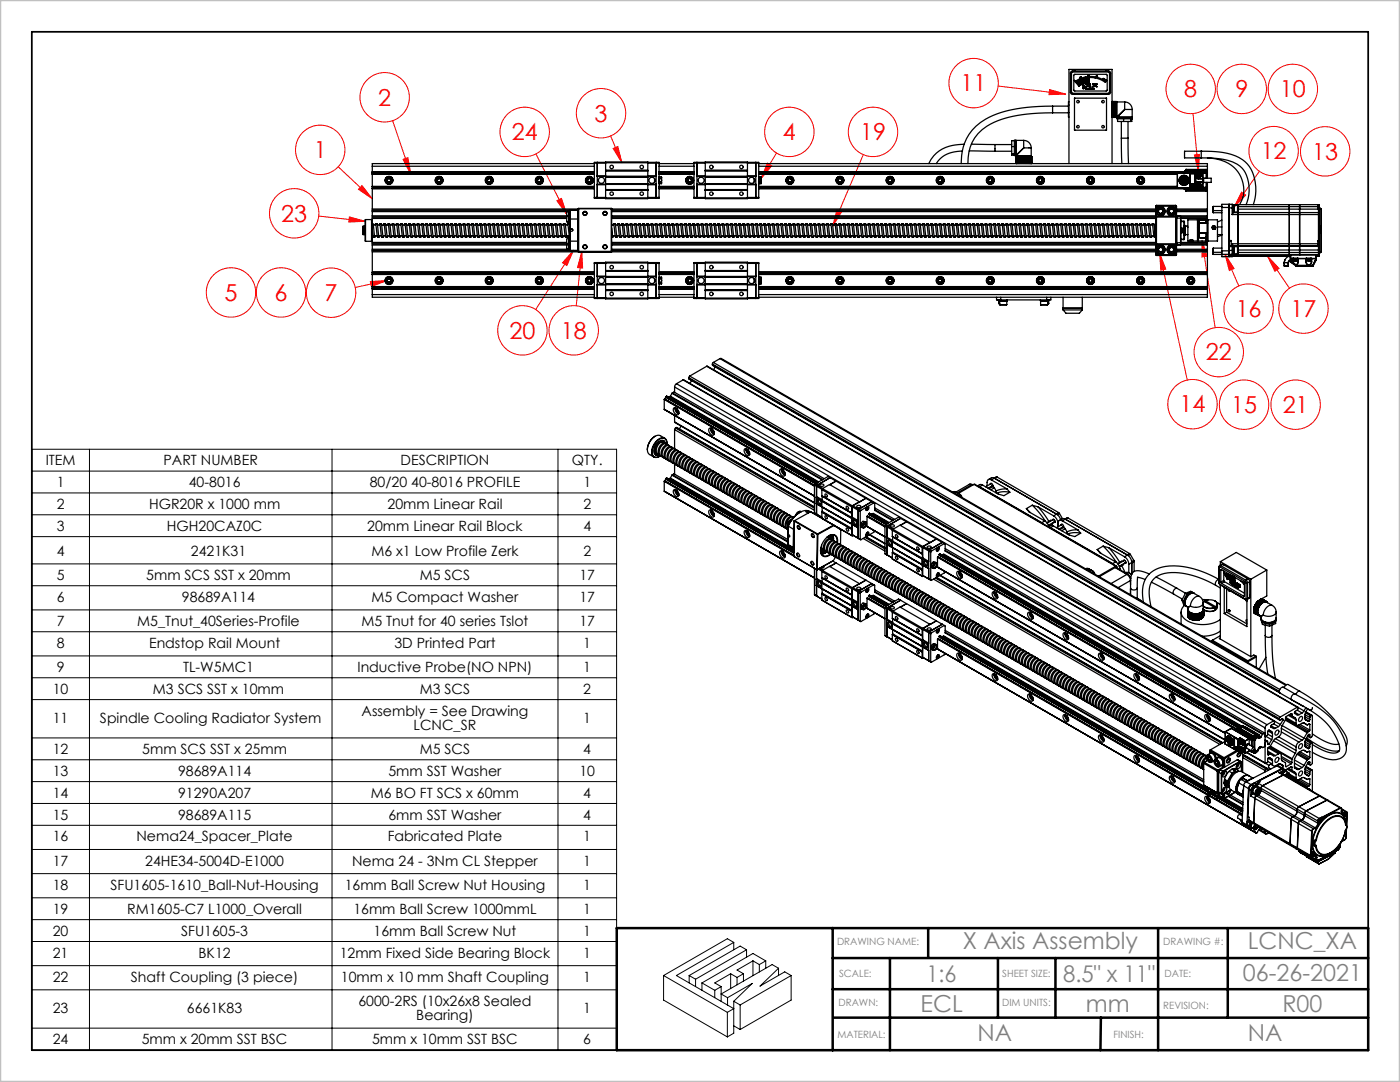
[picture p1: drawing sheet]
<svg xmlns="http://www.w3.org/2000/svg" width="279mm" height="216mm" viewBox="0 0 279 216" stroke-linecap="round" stroke-linejoin="round" font-family="sans-serif">
<defs><g id="words">
<g font-size="4.7" fill="#f00">
<text x="75.5" y="21.1">2</text>
<text x="191.7" y="18.2">11</text>
<text x="236.3" y="19.4">8</text>
<text x="246.5" y="19.4">9</text>
<text x="255.4" y="19.4">10</text>
<text x="102.1" y="28">24</text>
<text x="118.7" y="24.2">3</text>
<text x="156.2" y="28">4</text>
<text x="171.6" y="28">19</text>
<text x="62.6" y="31.6">1</text>
<text x="251.6" y="31.8">12</text>
<text x="261.9" y="31.9">13</text>
<text x="56.1" y="44.2">23</text>
<text x="44.8" y="60">5</text>
<text x="54.8" y="60">6</text>
<text x="64.8" y="60.1">7</text>
<text x="246.6" y="63.2">16</text>
<text x="257.6" y="63.2">17</text>
<text x="101.7" y="67.6">20</text>
<text x="111.9" y="67.6">18</text>
<text x="240.7" y="71.9">22</text>
<text x="235.4" y="82.3">14</text>
<text x="245.7" y="82.4">15</text>
<text x="256" y="82.4">21</text>
</g>
<g font-size="4.7" fill="#808080">
<text x="192.1" y="189.4">X Axis Assembly</text>
<text x="249" y="189.4">LCNC_XA</text>
<text x="248" y="195.8">06-26-2021</text>
<text x="183.7" y="201.8">ECL</text>
<text x="216.7" y="201.8">mm</text>
<text x="255.9" y="201.8">R00</text>
<text x="195.1" y="207.7">NA</text>
<text x="249" y="207.7">NA</text>
</g>
<g font-size="4.6" fill="#808080">
<text x="184.9" y="195.9">1:6</text>
<text x="212.2" y="195.9">8.5&quot; x 11&quot;</text>
</g>
<g font-size="2.8">
<text x="9.1" y="92.9">ITEM</text>
<text x="32.6" y="92.9">PART NUMBER</text>
<text x="80" y="92.9">DESCRIPTION</text>
<text x="114.2" y="92.9">QTY.</text>
<text x="11.3" y="101.6">2</text>
<text x="11.3" y="97.2">1</text>
<text x="29.7" y="101.6">HGR20R x 1000 mm</text>
<text x="37.7" y="97.2">40-8016</text>
<text x="73.8" y="97.2">80/20 40-8016 PROFILE</text>
<text x="77.3" y="101.6">20mm Linear Rail</text>
<text x="116.4" y="97.2">1</text>
<text x="116.4" y="101.6">2</text>
<text x="11.3" y="106">3</text>
<text x="33.3" y="106">HGH20CAZ0C</text>
<text x="73.3" y="106">20mm Linear Rail Block</text>
<text x="116.4" y="106">4</text>
<text x="11.3" y="110.9">4</text>
<text x="38.1" y="110.9">2421K31</text>
<text x="74.1" y="110.9">M6 x1 Low Profile Zerk</text>
<text x="116.4" y="110.9">2</text>
<text x="11.3" y="115.8">5</text>
<text x="29.2" y="115.8">5mm SCS SST x 20mm</text>
<text x="83.8" y="115.8">M5 SCS</text>
<text x="115.6" y="115.8">17</text>
<text x="11.3" y="124.9">7</text>
<text x="11.3" y="120.1">6</text>
<text x="27.4" y="124.9">M5_Tnut_40Series-Profile</text>
<text x="36.3" y="120.1">98689A114</text>
<text x="72.2" y="124.9">M5 Tnut for 40 series Tslot</text>
<text x="74.2" y="120.1">M5 Compact Washer</text>
<text x="115.6" y="124.9">17</text>
<text x="115.6" y="120.1">17</text>
<text x="11.3" y="129.3">8</text>
<text x="29.8" y="129.3">Endstop Rail Mount</text>
<text x="78.7" y="129.3">3D Printed Part</text>
<text x="116.4" y="129.3">1</text>
<text x="11.3" y="134.1">9</text>
<text x="36.5" y="134.1">TL-W5MC1</text>
<text x="71.3" y="134.1">Inductive Probe(NO NPN)</text>
<text x="116.4" y="134.1">1</text>
<text x="10.5" y="138.5">10</text>
<text x="30.5" y="138.5">M3 SCS SST x 10mm</text>
<text x="72.2" y="142.8">Assembly = See Drawing</text>
<text x="83.8" y="138.5">M3 SCS</text>
<text x="116.4" y="138.5">2</text>
<text x="10.5" y="144.2">11</text>
<text x="20" y="144.2">Spindle Cooling Radiator System</text>
<text x="82.5" y="145.6">LCNC_SR</text>
<text x="116.4" y="144.2">1</text>
<text x="10.5" y="150.5">12</text>
<text x="10.5" y="154.8">13</text>
<text x="28.4" y="150.5">5mm SCS SST x 25mm</text>
<text x="35.5" y="154.8">98689A114</text>
<text x="77.5" y="154.8">5mm SST Washer</text>
<text x="83.8" y="150.5">M5 SCS</text>
<text x="115.6" y="154.8">10</text>
<text x="116.4" y="150.5">4</text>
<text x="10.5" y="159.2">14</text>
<text x="35.5" y="159.2">91290A207</text>
<text x="74" y="159.2">M6 BO FT SCS x 60mm</text>
<text x="116.4" y="159.2">4</text>
<text x="10.5" y="163.6">15</text>
<text x="10.5" y="167.9">16</text>
<text x="27.2" y="167.9">Nema24_Spacer_Plate</text>
<text x="35.5" y="163.6">98689A115</text>
<text x="77.4" y="167.9">Fabricated Plate</text>
<text x="77.5" y="163.6">6mm SST Washer</text>
<text x="116.4" y="163.6">4</text>
<text x="116.4" y="167.9">1</text>
<text x="10.5" y="172.7">17</text>
<text x="29" y="172.7">24HE34-5004D-E1000</text>
<text x="70.3" y="172.7">Nema 24 - 3Nm CL Stepper</text>
<text x="116.4" y="172.7">1</text>
<text x="10.5" y="177.5">18</text>
<text x="22.1" y="177.5">SFU1605-1610_Ball-Nut-Housing</text>
<text x="68.8" y="177.5">16mm Ball Screw Nut Housing</text>
<text x="116.4" y="177.5">1</text>
<text x="10.5" y="182.4">19</text>
<text x="25.4" y="182.4">RM1605-C7 L1000_Overall</text>
<text x="70.5" y="182.4">16mm Ball Screw 1000mmL</text>
<text x="116.4" y="182.4">1</text>
<text x="10.5" y="191.1">21</text>
<text x="10.5" y="186.8">20</text>
<text x="36.1" y="186.8">SFU1605-3</text>
<text x="39.6" y="191.1">BK12</text>
<text x="67.8" y="191.1">12mm Fixed Side Bearing Block</text>
<text x="74.6" y="186.8">16mm Ball Screw Nut</text>
<text x="116.4" y="186.8">1</text>
<text x="116.4" y="191.1">1</text>
<text x="10.5" y="195.9">22</text>
<text x="26.1" y="195.9">Shaft Coupling (3 piece)</text>
<text x="68" y="195.9">10mm x 10 mm Shaft Coupling</text>
<text x="116.4" y="195.9">1</text>
<text x="10.5" y="202.1">23</text>
<text x="37.3" y="202.1">6661K83</text>
<text x="71.5" y="200.7">6000-2RS (10x26x8 Sealed</text>
<text x="83.1" y="203.6">Bearing)</text>
<text x="116.4" y="202.1">1</text>
<text x="10.5" y="208.4">24</text>
<text x="28.3" y="208.4">5mm x 20mm SST BSC</text>
<text x="74.3" y="208.4">5mm x 10mm SST BSC</text>
<text x="116.4" y="208.4">6</text>
</g>
<g font-size="2" fill="#808080">
<text x="167" y="188.7">DRAWING NAME:</text>
<text x="232.2" y="188.7">DRAWING #:</text>
<text x="167.5" y="195">SCALE:</text>
<text x="200" y="195">SHEET SIZE:</text>
<text x="232.4" y="195">DATE:</text>
<text x="167.3" y="200.8">DRAWN:</text>
<text x="200" y="200.8">DIM UNITS:</text>
<text x="232.2" y="201.3">REVISION:</text>
<text x="167.1" y="207.1">MATERIAL:</text>
<text x="222.2" y="207.1">FINISH:</text>
</g>
</g></defs>
<g fill="none" stroke="#f00" stroke-width=".2">
<path d="M199.2 17.2l13.5 1.6M209.5 17.9l3.2 .9-3.4 .1zM67.5 33.3l6.8 6.4M72.2 37l2.1 2.7-2.8-1.9zM78.4 24.1l3.6 10.7M80.4 31.8l1-.3 .6 3.3zM107 30.7l6.1 12.1M121.9 27.1l2.2 5.4M122.4 29.6l.9-.4 .8 3.3zM153.1 32.6l.9 .5-2.1 2.5zM155 30.5l-3.1 5.1M172.3 30.9l-6.1 14.2"/>
<path d="M238.1 22.7l1.1 11.5M238.4 30.9l1-.1-.2 3.4zM247.8 38.3l.8 .6-2.3 2.4zM251.3 34.2l-5 7.1M63.6 43.1l9.3 1.1M69.7 43.3l3.2 .9-3.3 .1zM73.9 56.2l3.3-.2-3.1 1.2zM77.2 56l-6.3 1.4M111.1 40.1l.9-.5 1.1 3.2zM114.5 49.9l-7.6 11.9M114.5 49.9l-1.4 3.1-.8-.6zM116.1 50.2l.2 3.3-1-.1z"/>
<path d="M116.1 50.2l-1.1 10.8M167 41.9l1 .4-1.8 2.8zM231.5 50.6l5.4 25.2M231.5 50.6l1.2 3.1-1 .2zM239.9 47.9l2.6 17.5M239.9 47.9l1 3.2-1 .2zM244.5 50.8l2.7 6.3M244.5 50.8l1.8 2.8-1 .4zM253 51.1l4.3 6.4M253 51.1l2.3 2.5-.9 .5z"/>
<circle cx="76.8" cy="19.4" r="4.9"/>
<circle cx="194.3" cy="16.6" r="4.9"/>
<circle cx="237.6" cy="17.7" r="4.9"/>
<circle cx="247.8" cy="17.7" r="4.9"/>
<circle cx="258" cy="17.7" r="4.9"/>
<circle cx="63.9" cy="29.9" r="4.9"/>
<circle cx="104.7" cy="26.3" r="4.9"/>
<circle cx="119.9" cy="22.6" r="4.9"/>
<circle cx="157.5" cy="26.3" r="4.9"/>
<circle cx="174.2" cy="26.3" r="4.9"/>
<circle cx="254.2" cy="30.2" r="4.9"/>
<circle cx="264.5" cy="30.2" r="4.9"/>
<circle cx="46.1" cy="58.4" r="4.9"/>
<circle cx="56.1" cy="58.4" r="4.9"/>
<circle cx="58.7" cy="42.6" r="4.9"/>
<circle cx="66.1" cy="58.4" r="4.9"/>
<circle cx="104.3" cy="65.9" r="4.9"/>
<circle cx="114.5" cy="65.9" r="4.9"/>
<circle cx="243.2" cy="70.3" r="4.9"/>
<circle cx="249.2" cy="61.6" r="4.9"/>
<circle cx="260.1" cy="61.6" r="4.9"/>
<circle cx="238" cy="80.7" r="4.9"/>
<circle cx="248.3" cy="80.8" r="4.9"/>
<circle cx="258.6" cy="80.8" r="4.9"/>
</g>
<g fill="none" stroke="#000" stroke-width=".2">
<path d="M6.4 89.6h116.7v119.9h-116.7zM6.4 98.4h116.7M6.4 94h116.7M17.9 89.6v119.9M66.3 89.6v119.9M111.4 89.6v119.9M6.4 102.7h116.7M6.4 107.1h116.7M6.4 112.5h116.7M6.4 116.9h116.7M6.4 121.7h116.7M6.4 126.1h116.7"/>
<path d="M6.4 130.9h116.7M6.4 135.2h116.7M6.4 139.6h116.7M6.4 147.2h116.7M6.4 151.6h116.7M6.4 156h116.7M6.4 160.3h116.7M6.4 164.7h116.7M6.4 169.5h116.7M6.4 174.3h116.7M6.4 179.1h116.7M6.4 183.5h116.7"/>
<path d="M6.4 187.9h116.7M6.4 192.7h116.7M6.4 197.5h116.7M132.4 194.7v4.9l12.8 7.3M132.4 194.7l12.8 7.3M137.5 194.7l1.3 .7M137.5 194.7v1.4M138.8 195.4v1.5M140.1 196.1l2.5 1.5M140.1 196.1v1.5M142.6 197.6v1.5M143.9 196.9v2.9"/>
<path d="M143.9 196.9l-1.3 .7M145.2 199.1l4.9-2.9-3.7 3.6M145.2 199.1v1.5M145.8 194.3l-3.2 1.8 1.3 .8M145.8 194.3l1.3 .7M145.8 194.3v2.9M146.4 188l-11.4 6.7 11.4 6.6-1.2 .7M146.4 199.8l1.3 .7M146.4 188l-1.2-.7-12.8 7.4M146.4 199.8v6.4l-1.2 .7M146.4 188v1.5M147.1 195v1.5"/>
<path d="M148.4 194.3l-1.3 .7M148.4 194.3v1.5M149 189.5l-1.3-.7-10.2 5.9M149 189.5l-10.2 5.9M149 189.5v1.5M150.3 191.7l1.2 .8M150.3 191.7l-3.2 1.9 1.3 .7M150.3 191.7v3M151.5 192.5v1.4M152.8 191.7l-2.5-1.4-10.2 5.8M152.8 191.7l-1.3 .8M152.8 191.7v1.5"/>
<path d="M155.4 193.2l-1.3-.7-10.2 5.8 1.3 .8M155.4 193.2l-3.7 3.6 4.9-2.9 1.3 .8M155.4 193.2v1.4M157.9 194.7l-10.2 5.8M157.9 194.7v4.9l-10.2 5.8M6.4 205.2h116.7M145.2 202v4.9M146.4 204.7l1.3 .7M147.7 200.5v4.9"/>
</g>
<path d="M6.3 6.3h266.8v203.2h-266.8z" fill="none" stroke="#000" stroke-width=".35"/>
<path d="M123.1 185.2h149.9v24.4h-149.9zM166.2 191.2h106.8M166.2 197.4h106.8M166.2 185.2v24.4M177.6 191.2v18.4M185.2 185.2v5.9M199.2 191.2v11.9M210.6 191.2v11.9M231.1 185.2v24.4M245 185.2v17.9M166.4 203.1h106.6M219.7 203.1l-.1 6.5" fill="none" stroke="#000" stroke-width=".5"/>
<path d="M0 0h279.4v215.9h-279.4z" fill="none" stroke="#c0c0c0" stroke-width=".5"/>
<path d="M72.2 37l2.1 2.7-2.8-1.9zM80.4 31.8l1-.3 .6 3.3zM122.4 29.6l.9-.4 .8 3.3zM153.1 32.6l.9 .5-2.1 2.5zM73.9 56.2l3.3-.2-3.1 1.2zM238.4 30.9l1-.1-.2 3.4zM209.5 17.9l3.2 .9-3.4 .1zM231.5 50.6l1.2 3.1-1 .2zM247.8 38.3l.8 .6-2.3 2.4zM244.5 50.8l1.8 2.8-1 .4zM253 51.1l2.3 2.5-.9 .5zM239.9 47.9l1 3.2-1 .2zM116.1 50.2l.2 3.3-1-.1zM114.5 49.9l-1.4 3.1-.8-.6zM167 41.9l1 .4-1.8 2.8zM69.7 43.3l3.2 .9-3.3 .1zM111.1 40.1l.9-.5 1.1 3.2z" fill="#f00"/>
<g fill="none" stroke="#000" stroke-width=".25">
<path d="M213.6 18.4l.2 .3 .2 .1M213.6 18.4h.2M213.6 14.6h.2M213.6 14.6v3.8M213.8 18.4l.2 .2M213.8 14.6v3.8M214 14.4l-.2 .2M214 18.6v.2M214 14.2v.2M214 14.2l-.2 .1-.2 .3M214 18.6h7.2M214 14.4h7.2"/>
<path d="M214 18.8h7.2M214 14.2h7.2M214.4 14.9l6.4-.1 .2 .2-.1 3-.1 .2-6.4-.1-.1-.1zM214.4 18.8h.2M214.4 14.2h.1M214.4 16.1h.2l-.1 .1zM214.4 19.6h6.4v6.4h-6.4zM214.5 19.6l-.1 .1M214.6 14.2h.1M214.6 16.1h.1M214.8 16.5h.1l.5 .7zM215.1 16.3h.2l.3 .7z"/>
<path d="M215.4 17.2h.1M215.4 16.1h.2l.3 .8zM215.5 15.6h.1M215.6 15.4h.1M215.6 15.4v.1M215.6 15.5h.1M215.6 15.4l-.1 .1M215.6 15.4v.2v-.1M215.7 15.4v.1M215.7 15.5h.1M215.7 15.4l.1 .1M215.7 15.4h.1"/>
<path d="M215.8 16l.1-.1 .3 .9zM215.9 16.9h.1M216.1 15.8h.2l.2 .9zM216.2 16.8h.1M216.2 17h.1l.1 .6-.2 .1-.1-.1zM216.2 17l.1 .4h-.1zM216.5 16.7h.1M216.5 15.7h.2l.1 .9zM216.6 15.4l-1.1 .3-1 .6 .2 .1 .9-.5 1.1-.3M216.6 15.4h2M216.6 15.4l.1 .2M216.7 17.3v.4z"/>
<path d="M216.7 15.6h1.9M216.7 17.7h.3zM216.7 17.2l.3 .1zM216.7 16.7l.3 .1zM216.8 16.6h.1M216.9 15.7h.1l.1 .8zM217 16.8v.4zM217.1 15.1l.1-.1 .1 .2-.1-.1M217.1 15.1h.1M217.2 15v.1M217.2 15.1h.1M217.2 15.6h.2v.9z"/>
<path d="M217.3 16.7l.3 .1zM217.3 15.1v.1M217.3 15l.1 .2-.1-.1M217.3 15v.1M217.3 15l.1 .2M217.3 15.2h.1M217.4 16.5h.1M217.5 17.7h-.3h.4M217.5 17.7h.1M217.5 17.3v.3M217.6 17.3h-.4h.3M217.6 17.3h-.1"/>
<path d="M217.6 16.8v.4zM217.6 17.3v.4M217.8 17.6v.2zM218 17.3v.4M218 17.3h.1M218 17.3h.4h-.3M218.1 17.3v.3M218.1 17.6l-.1 .1M218.1 17.7h.3h-.4M218.1 16.7l.3 .1zM218.4 16.8v.4zM218.6 15.4l1.1 .3 1 .6-.1 .1-1-.5-1-.3"/>
<path d="M218.6 15.4v.2M218.8 16.8v.2M218.8 17.1v.2M218.8 17.1h.1M218.8 17.3h.2M218.8 16.8h.2M218.8 16.8h.1M218.8 17.1v.1M218.8 17.2v.1M218.8 17h.1M218.8 15.2v.1v-.1M218.8 15.2h.1"/>
<path d="M218.9 15.2h-.1M218.9 15.2h.1M219 17.3h.1M219 15.2l-.1 .1M219 15.2h.1M219 16.8h.1M220.1 15.8h.1M220.2 15.7h.1M220.2 15.7l-.1 .1M220.2 15.6l-.1 .2M220.3 15.8v.1M220.3 15.8h.1"/>
<path d="M220.3 15.8v-.1l-.1 .2M220.3 15.8l-.1 .1M220.4 15.9h.1M220.4 15.8v.1M220.4 15.8h.1M220.5 15.8h.1M220.5 15.8h-.1M220.5 15.8l-.1 .2v-.2M220.7 14.2h.1M220.7 18.8h.2M220.7 16.1h.1M220.7 19.6l.1 .1"/>
<path d="M220.7 16v.2zM220.8 16v.2zM220.9 14.2h.1M221.2 18.6v.2M221.2 14.4l.2 .2M221.2 14.2v.2M221.2 14.2l.3 .1 .1 .3M221.4 18.4l-.2 .2M221.4 18.4h.2M221.4 14.6h.2M221.4 14.6v3.8M221.6 18.4l-.1 .3-.3 .1"/>
<path d="M221.6 14.6v3.8M74.3 34.7h.1M74.3 37.3h.1M74.3 37.3v.2M74.3 34.4v.3M74.3 37.5h.1M74.3 34.4h.1M74.3 34.3h.1M74.3 34.7h44.3M74.3 34.4h44.3M74.3 37.5h44.3M74.3 34.8h44.3"/>
<path d="M74.3 37.2h44.3M74.3 33.2v1.2M74.3 34.7v2.6M74.3 37.6v4.1M74.3 37.3h44.3M74.3 34.3h44.3M74.3 33.2h44.3M77.2 36l.2 .3M77.4 35.6l-.2 .4M77.4 35.6h.4M77.4 36.3h.4M77.8 35.6l.2 .4"/>
<path d="M78 36l-.2 .3M87.2 36l.2 .3M87.4 35.6l-.2 .4M87.4 35.6h.4M87.4 36.3h.4M87.8 35.6l.2 .4M88 36l-.2 .3M97.2 36l.2 .3M97.4 35.6l-.2 .4M97.4 35.6h.4M97.4 36.3h.4M97.8 35.6l.2 .4"/>
<path d="M98 36l-.2 .3M107.2 36l.2 .3M107.4 35.6l-.2 .4M107.4 35.6h.4M107.4 36.3h.4M107.8 35.6l.2 .4M108 36l-.2 .3M117.2 36l.2 .3M117.4 35.6l-.2 .4M117.4 35.6h.4M117.4 36.3h.4M117.8 35.6l.2 .4"/>
<path d="M118 36l-.2 .3M118.6 37.6h-44.3h44.3M118.6 32.6h-44.3v.6M118.6 32.6h2.3M118.6 39.4h2.3M119.2 36.7h11.7M119.2 35.2h1.7M119.2 36.9h1.7M119.2 35.1h1.7M119.2 32.4v7.2M120.9 34v.1M120.9 37.8v.1"/>
<path d="M120.9 35.2h.1M120.9 35.3h.1M120.9 36.8h8.4M120.9 37.8h8.4M120.9 34h8.4M120.9 37.9h8.4M120.9 35.3h8.4M120.9 32.5h8.4M120.9 34v-1.7h8.4v1.7M120.9 34.1v3.7M120.9 37.9v1.7h8.4v-1.7M120.9 36.6h8.4"/>
<path d="M120.9 39.5h8.4M120.9 34.1h8.4M120.9 35.2h8.4M120.9 32.4h-2.3v7.2h2.3M129.3 34v.1M129.3 37.8v.1M129.3 35.2h.1M129.3 35.3h.1M129.3 34.1v3.7M129.3 35.2h1.6M129.3 36.9h1.6M129.3 35.1h1.6"/>
<path d="M129.3 32.4h2.2v7.2h-2.2M129.3 32.6h2.2M129.3 39.4h2.2M130.6 35.7v.6M130.7 35.7v.5M130.7 35.9v.1M130.9 32.4v7.2M131.5 36.6l.1 .1M131.5 34.7h7M131.5 34.4h7M131.5 37.5h7M131.5 34.8h7"/>
<path d="M131.5 37.2h7M131.5 37.3h7M131.5 34.3h7M131.5 37.6h7M131.5 32.6h7M131.5 33.2h7M131.6 35.6v.7M131.6 35.3v.3M131.6 36.3v.4M131.6 35.3l-.1 .1M131.6 36.3h.4M131.6 35.6h.4"/>
<path d="M131.6 36.7h.4M131.6 35.3h.4M132 35.6v.4M132 36.3v.2M132 35.3v.2M132 36v.3M132 35.5v.1M132 35.5v.5M132 36v.5M132 36.5v.2M137.2 36l.2 .3M137.4 35.6l-.2 .4"/>
<path d="M137.4 35.6h.4M137.4 36.3h.4M137.8 35.6l.2 .4M138 36l-.2 .3M138.5 32.6h2.3M138.5 39.4h2.3M139.1 36.7h11.7M139.1 35.2h1.7M139.1 36.9h1.7M139.1 35.1h1.7M139.1 32.4v7.2M140.8 34v.1"/>
<path d="M140.8 37.8v.1M140.8 35.2h.1M140.8 35.3h.1M140.8 36.8h8.4M140.8 37.8h8.4M140.8 34h8.4M140.8 37.9h8.4M140.8 35.3h8.4M140.8 32.5h8.4M140.8 34v-1.7h8.4v1.7M140.8 36.6h8.4M140.8 39.5h8.4"/>
<path d="M140.8 37.9v1.7h8.4v-1.7M140.8 34.1h8.4M140.8 35.2h8.4M140.8 34.1v3.7M140.8 32.4h-2.3v7.2h2.3M149.2 34v.1M149.2 37.8v.1M149.2 35.2h.1M149.2 35.3h.1M149.2 34.1v3.7M149.2 35.2h1.6M149.2 36.9h1.6"/>
<path d="M149.2 35.1h1.6M149.2 32.4h2.2v7.2h-2.2M149.2 32.6h2.2M149.2 39.4h2.2M150.5 35.7v.6M150.6 35.7v.5M150.8 32.4v7.2M151.4 34.4l89.3 .1M151.4 32.6h89.6v.6M151.4 36.6l.1 .1M151.4 34.7h83.6M151.4 34.4h84.8"/>
<path d="M151.4 37.5l84.8 .1M151.4 34.8h83.6M151.4 37.2h83.6M151.4 37.3h83.6M151.4 37.6h84.9M151.4 37.6h84.8M151.4 33.2h89.6M151.5 35.6v.7M151.5 35.3v.3M151.5 36.3v.4M151.5 35.3l-.1 .1M151.5 36.3h.4"/>
<path d="M151.5 35.6h.4M151.5 36.7h.4M151.5 35.3h.4M151.9 35.6v.4M151.9 36.3v.2M151.9 35.3v.2M151.9 36v.3M151.9 35.5v.1M151.9 35.5v.5M151.9 36v.5M151.9 36.5v.2M157.2 36l.2 .3"/>
<path d="M157.4 35.6l-.2 .4M157.4 35.6h.4M157.4 36.3h.4M157.8 35.6l.2 .4M158 36l-.2 .3M167.2 36l.2 .3M167.4 35.6l-.2 .4M167.4 35.6h.4M167.4 36.3h.4M167.8 35.6l.2 .4M168 36l-.2 .3M177.2 36l.2 .3"/>
<path d="M177.4 35.6l-.2 .4M177.4 35.6h.4M177.4 36.3h.4M177.8 35.6l.2 .4M178 36l-.2 .3M187.2 36l.2 .3M187.4 35.6l-.2 .4M187.4 35.6h.4M187.4 36.3h.4M187.8 35.6l.2 .4M188 36l-.2 .3M192.1 30.1a5.6 5.6 0 0 0-5.2 2.5"/>
<path d="M192.4 28.8a7.2 7.2 0 0 0-7 3.8M193.4 30.1l5.2 .1M193.9 28.8h4.7M197.2 36l.2 .3M197.4 35.6l-.2 .4M197.4 35.6h.4M197.4 36.3h.4M197.8 35.6l.2 .4M198 36l-.2 .3M198.6 28.8v1.4M198.6 30.2h3.3M198.6 28.8h3.3"/>
<path d="M201.9 29.2h.5M201.9 30.7h.5M202.4 28.1l.3-.1v3h-.3v-.3M202.4 29.2v1.5M202.4 28.1v1.1M202.4 28.1h-.5v2.8h.5M202.7 30.9v.1M202.7 30.6h.1M202.7 32.6h.1M202.7 31.2v1.4M202.7 31.2h.1M202.7 31.2h3.2"/>
<path d="M202.7 31l.1 .1M202.8 32.6h.1M202.8 31.2h.1M202.8 31.2l-.1 1.4M202.8 31.2h-.1M202.8 28v2.9M202.8 28h1.5M202.8 30.9l-.1 .1M202.8 31.1h3M202.8 31.2v1.4M202.9 31.2h.1M202.9 32.6h.1"/>
<path d="M202.9 31.2v1.4M202.9 31.2h-.1M203 31.2h.1M203 32.6h.1M203 31.2h-.1M203 31.2v1.4M203.1 31.2h.1M203.1 31.2h-.1M203.1 32.6h.1M203.1 31.2v1.4M203.1 31.1h.1M203.2 31.2h.1"/>
<path d="M203.2 31.2h-.1M203.2 32.6h.1M203.2 31.2v1.4M203.3 32.6h.1M203.3 31.2h.1M203.3 31.2v1.4M203.3 31.2h-.1M203.4 32.6h.1M203.4 31.2v1.4M203.4 31.2h.1M203.5 31.2h.1M203.5 31.2v1.4"/>
<path d="M203.5 31.2h-.1M203.5 32.6h.1M203.6 32.6h.1M203.6 31.2v1.4M203.6 31.2h.1M203.7 31.2h-.1M203.7 31.2v1.4M203.7 32.6h.1M203.7 31.2h.1M203.8 32.6h.1M203.8 31.2h.1M203.8 31.2v1.4"/>
<path d="M203.9 31.2h.1M203.9 32.6h.1M203.9 31.2v1.4M204 32.6h.1M204 31.2h.1M204 31.2v1.4M204.1 31.2h-.1M204.1 31.2v1.4M204.1 32.6h.1M204.1 31.2h.1M204.2 32.6h-.1M204.2 32.6h.1"/>
<path d="M204.2 31.2v1.4M204.2 31.2h.1M204.3 31.2h.1M204.3 32.6h.1M204.3 31.2v1.4M204.3 29.5l-1.5 1.4M204.3 29.5h1.5M204.3 29.5l-1.5 1.6M204.3 28v1.5M204.3 28a1.5 1.5 0 0 1 1.5 1.5M204.4 32.6h.1M204.4 31.2h.1"/>
<path d="M204.4 31.2v1.4M204.5 31.2v1.4M204.5 32.6h.1M204.5 31.2h.1M204.6 32.6h-.1M204.6 32.6h.1M204.6 31.2v1.4M204.6 31.2h.1M204.7 32.6h-.1M204.7 31.2v1.4M204.7 32.6h.1M204.7 31.2h.1"/>
<path d="M204.8 32.6h.1M204.8 31.2v1.4M204.8 31.2h.1M204.9 32.6h.1M204.9 31.2h.1M204.9 31.2v1.4M205 32.6h.1M205 32.6h-.1M205 31.2v1.4M205 31.2h.1M205.1 31.2h.1M205.1 32.6h.1"/>
<path d="M205.1 31.2v1.4M205.2 32.6h.1M205.2 31.2h.1M205.2 32.6h-.1M205.2 31.2v1.4M205.3 31.2h.1M205.3 32.6h.1M205.3 31.2v1.4M205.4 31.2h.1M205.4 32.6h-.1M205.4 31.2v1.4M205.4 32.6h.1"/>
<path d="M205.5 32.6h-.1M205.5 31.2v1.4M205.5 31.1h.1M205.5 32.6h.1M205.5 31.2h.1M205.6 31.2h.1M205.6 32.6h.1M205.6 32.6h-.1M205.6 31.2v1.4M205.7 31.2v1.4M205.7 31.2h.1M205.7 32.6h.1"/>
<path d="M205.8 31.2h.1M205.8 32.6h.1M205.8 32.6h-.1M205.8 31.2v1.4M205.8 29.5v1.6M205.9 32.6h.1M205.9 31.2h.1M207.2 36l.2 .3M207.4 35.6l-.2 .4M207.4 35.6h.4M207.4 36.3h.4M207.8 35.6l.2 .4"/>
<path d="M208 36l-.2 .3M210.1 22.5a28.1 28.1 0 0 0-11.7 1.9 8.2 8.2 0 0 0-5.2 8.2M210.1 21.2a28.1 28.1 0 0 0-12.7 2.2 9.5 9.5 0 0 0-5.6 9.2M210.1 21.2v1.3M210.1 21.2h3.1M213.2 21h.1M213.3 22.5h-3.2M213.3 20.3v3.1M213.3 32.6v-18.7h8.6v18.7M214.4 25.9l.1 .1M217.2 36l.2 .3M217.4 35.6l-.2 .4"/>
<path d="M217.4 35.6h.4M217.4 36.3h.4M217.8 35.6l.2 .4M218 36l-.2 .3M220.8 25.9l-.1 .1M221.9 22.5h.8M221.9 20.3l.8 .1M221.9 23h.8M221.9 22.5h.9M221.9 22.6h.9M221.9 21l.9 .1M221.9 22.7l.9 .1"/>
<path d="M221.9 22.8h.9M221.9 20.8l.9 .1M221.9 20.8h.9M221.9 23l.8 .1M221.9 23.1h.8M221.9 23.1l.8 .1M221.9 23.2h.8M221.9 20.4h.8M221.9 23.3h.8M221.9 20.3h.9M221.9 20.3h.8M221.9 23.4h.8"/>
<path d="M221.9 22.4l.9 .1M221.9 21.2h.9M221.9 21.8h.8M221.9 21.9h.9M221.9 22h.9M221.9 21.7l.9 .1M221.9 22l.9 .1M221.9 21.7h.9M221.9 22.1l.9 .1M221.9 22.2h.8M221.9 21.5h.9M221.9 22.3h.9"/>
<path d="M221.9 21.4h.8M221.9 21.3l.9 .1M221.9 22.4h.8M221.9 22.4h.9M221.9 21.3h.8M221.9 21.1h.8M221.9 22.7h.8M221.9 20.9h.8M221.9 22.9h.9M222.7 20.3h.1M222.7 20.6h.1M222.7 20.5h.1"/>
<path d="M222.7 20.4h.1M222.7 20.8h.1M222.7 20.7h.1M222.7 23.4h.1M222.7 21.4h.1M222.7 21.1h.1M222.7 21h.1M222.7 21.8h.1M222.7 21.6h.1M222.7 23.3h.1M222.7 23.2h.1M222.7 23.1h.1"/>
<path d="M222.7 22.8h.1M222.7 22.6h.1M222.7 22.5h.1M222.7 22.2h.1M222.7 22.1h.1M222.7 21.2v.1M222.7 20.9h.1M222.7 23h.1M222.7 22.9h.1M222.7 22.7h.1M222.7 22.4h.1M222.7 21.3h.1"/>
<path d="M222.7 20.8l.1 .1M222.7 20.7l.1 .1M222.7 20.6l.1 .1M222.7 20.5l.1 .1M222.7 20.4l.1 .1M222.7 20.3l.1 .1M222.7 20.7h-.8M222.7 22.9h-.8M222.7 22.9l-.8 .1M222.7 20.7l-.8 .1M222.7 20.6l-.8 .1M222.7 20.6h-.8"/>
<path d="M222.7 20.5l-.8 .1M222.7 20.5h-.8M222.7 23.2l-.8 .1M222.7 23.3h-.8M222.7 23.4h-.8M222.8 20.3l-.1 3.1M222.8 21.9h.1M222.8 21.8h.1M222.8 21.7v.1M222.8 21.7h.1M222.8 21.6v.1M222.8 21.6h.1"/>
<path d="M222.8 21.5h.1M222.8 21.4h.1M222.8 21.3v.1M222.8 21.3h.1M222.8 21.2h.1M222.8 21.2h-.1M222.8 21.1h.1M222.8 21.1h-.1M222.8 21v.1M222.8 21h.1M222.8 20.9h.1M222.8 20.9h-.1"/>
<path d="M222.8 20.8h-.1M222.8 20.8h.1M222.8 20.7h.1M222.8 20.6h.1M222.8 20.5h.1M222.8 20.4h.1M222.8 20.3h.1M222.8 23.4h.1M222.8 23.3h.1M222.8 23.2h.1M222.8 23.1h.1M222.8 23h.1"/>
<path d="M222.8 22.9h.1M222.8 22.8l-.1 .1M222.8 22.8h.1M222.8 22.7h.1M222.8 22.6h.1M222.8 22.5h.1M222.8 22.4h.1M222.8 22.3h.1M222.8 22.2v.1M222.8 22.2h.1M222.8 22.1v.1M222.8 22.1h.1"/>
<path d="M222.8 22h.1M222.8 21.9v.1M222.8 21.1l-.9 .1M222.8 22.7h-.9M222.8 21h-.9M222.8 20.9l-.9 .1M222.8 21.8h-.1M222.8 21.5h-.1M222.8 21.4h-.1M222.8 23.4h-.1M222.8 23.3l-.1 .1M222.8 23.3h-.1"/>
<path d="M222.8 23.2l-.1 .1M222.8 23.2h-.1M222.8 23.1h-.1M222.8 23l-.1 .1M222.8 23h-.1M222.8 22.9l-.1 .1M222.8 22.9h-.1M222.8 22.8h-.1M222.8 22.7h-.1M222.8 22.6l-.1 .1M222.8 22.6h-.1M222.8 22.5l-.1 .1"/>
<path d="M222.8 22.5h-.1M222.8 22.4h-.1M222.8 22.3l-.1 .1M222.8 22.2h-.1M222.8 22h-.1M222.8 21.8l-.9 .1M222.8 21.9l-.9 .1M222.8 21.7h-.9M222.8 21.6h-.9M222.8 22.1h-.9M222.8 21.5h-.9M222.8 21.4l-.9 .1"/>
<path d="M222.8 22.2l-.9 .1M222.8 21.3h-.9M222.9 23.3v.1M222.9 20.3v3M222.9 20.3h1.6M222.9 23.4h.1M223 23.4h3M223 23.4h-.1M223 23.7h1.2M223 23.7h-.1v-.3h3.1v.3h-.3M223 23.7v.5h2.9v-.5M223.4 23.4h.1"/>
<path d="M223.8 27.6l.1 5M223.8 27.6h1.3M223.8 24.2v3.4M224.2 23.7h1.5M224.2 23.7v.5M224.5 20.3a1.5 1.5 0 0 1 1.5 1.5M224.5 21.8l-1.6 1.5M224.5 21.8l-1.5 1.6M224.5 20.3v1.5M224.5 21.8h1.5M225.1 27.6l.1 5M225.1 24.2v3.4"/>
<path d="M225.7 23.7v.5M226 21.8v1.6M227.2 36l.2 .3M227.4 35.6l-.2 .4M227.4 35.6h.4M227.4 36.3h.4M227.8 35.6l.2 .4M228 36l-.2 .3M235 34.5h.1M235 37.5h.1M235 34.5v3M235 34.5h5.7"/>
<path d="M235 37.5h5.7M235.4 36a.93 .93 0 0 0 .9 .9M235.4 36h.1M235.4 36h.4M235.4 36a.92 .92 0 0 0 .9 .9M235.4 35.9v.1M235.4 35.9h.4M235.4 35.9h.1M235.7 35.9h.1M235.8 36h.1M235.8 36l.1 .4 .4 .1M235.8 35.9v.1"/>
<path d="M235.8 36l.2 .3 .3 .2M235.8 36h.5M235.8 36l.2 .3 .3 .1M235.8 35.9h.5M235.9 36h.1M235.9 35.9h.1M235.9 36l.3 .4M236 37.5h.1M236.1 34.4l-.1 .1M236.1 34.4h.1M236.1 37.5l.1 .1M236.1 37.5h.1"/>
<path d="M236.2 34.4h.1M236.2 37.6l.2 .1M236.2 34.4h-.1M236.2 37.6h.1M236.3 35.4h.1M236.2 36.9h.1M236.3 36.4h.1M236.2 35.5l-.3 .4M236.2 36.5h.1M236.2 35.9h.1M236.2 34.4h4.5M236.2 37.6h4.5"/>
<path d="M236.3 35.5h.1M236.3 35.1h.1M236.3 35.1a.92 .92 0 0 0-.9 .8M236.3 35.4l-.4 .2-.1 .3M236.3 36.4v.1M236.3 36.9h.1M236.3 35.4v.1M236.3 35.1v.3M236.3 35.5v.4M236.3 36v.4M236.3 36.5v.4M236.3 36h-.1"/>
<path d="M236.3 35.9l-.5 .1M236.3 34.3h-84.9M236.3 35.5l-.3 .1-.2 .4M236.3 35a.93 .93 0 0 0-.9 1M236.3 35v.1M236.3 36.5h.1M236.3 35.5l-.4 .1-.1 .4M236.3 35v.5M236.3 35.5v1M236.3 35.5l.3 .1 .2 .4M236.3 35a.93 .93 0 0 1 .9 1M236.3 35.5l.4 .1 .1 .4"/>
<path d="M236.3 36h.5M236.3 35.5l.3 .2 .2 .2M236.3 35.9h.5M236.3 36h.1M236.3 35.9l.5 .1M236.4 35.4h.1M236.4 36.5h.1M236.4 35.5l.3 .4M236.4 35.4l.3 .2 .2 .3M236.4 36.9h.1M236.4 35.1a.9 .9 0 0 1 .8 .8M236.4 36.4h.1"/>
<path d="M236.4 35.9h-.1M236.4 34.2l-.2 .2M236.4 37.7h.1M236.4 37.7l.1 .1M236.4 34.2h.1M236.4 34.2h4.3M236.4 37.7h4.3M236.5 34.2h.1M236.5 34.2h-.1M236.5 37.8h.1M236.5 34.1v.1M236.5 34.1l.1 .1"/>
<path d="M236.5 37.8l.1 .1M236.6 37.8h-.1M236.6 37.8l.1 .2M236.6 34.2h-.1M236.6 34.2h4.1M236.6 37.8h4.1M236.6 34l-.1 .1M236.6 37.9l.1 .1M236.6 37.9v.1M236.6 34h.1M236.6 38h.1M236.6 38v.1"/>
<path d="M236.6 38.1h.1M236.6 33.9v.1M236.6 33.9h.1M236.7 34l-.1 .2M236.7 34h-.1M236.7 34h4M236.7 38h4M236.7 38h.1M236.7 34h.1M236.7 38v.1M236.7 38.1h.1M236.7 33.8v.2"/>
<path d="M236.7 33.8h.1M236.7 33.8l-.1 .1M236.7 38.2h4M236.7 33.8h4M236.7 36l-.3 .4M236.8 35.9h.1M236.8 36h.1M236.8 36l-.2 .3-.3 .1M236.8 35.9v.1M236.8 36l-.2 .3-.3 .2M236.8 36h.4M236.8 35.9h.4"/>
<path d="M236.9 35.9h.1M236.9 36l-.2 .4-.3 .1M237.2 36a.9 .9 0 0 1-.8 .9M237.2 36h.1M237.2 35.9h.1M237.2 35.9v.1M237.2 36a.93 .93 0 0 1-.9 .9M237.5 34.6v2.7M237.5 37.3h1M237.5 34.6h1M237.5 34.6v.1M237.5 34.7h.9"/>
<path d="M237.5 34.7v2.6M238.4 34.7l.1 2.6M238.5 34.6v2.7M238.5 34.6l-.1 .1M238.6 34.5h.1M238.6 37.5h.1M238.6 35.1l.2 .4 .3 .1M238.6 35.3l.2 .3 .3 .1M238.6 36.8h.1M238.6 35.1h.1M238.6 34.5v3M239.1 37l.1 .2"/>
<path d="M239.1 35.1l.1 .1M239.1 34.8v.3M239.1 36.3l-.3 .1-.2 .3M239.1 36.3h.1M239.1 36.3l-.3 .2-.2 .3M239.1 35.6v.1M239.1 35.6h.1M239.1 35.7h.9M239.1 36.3h.9M239.1 35.6h.9M239.2 36.8l-.1 .2M239.2 36.8h.2"/>
<path d="M239.2 37.2h.2M239.3 34.7l-.2 .1M239.3 34.7l.2 .2M239.4 36.8l.1 .2M239.5 35.1l-.3 .1M239.5 34.9v.2M239.5 37l-.1 .2M239.7 30.2a14.8 14.8 0 0 1 8.3 1.7 7.8 7.8 0 0 1 2.2 8.7l-.1 .2M239.7 31.5a14.4 14.4 0 0 1 7.2 1.3 6 6 0 0 1 2.3 6.1l-.5 1.9M239.7 30.2h-3.3v1.3h3.3M239.7 30.2v1.3M239.8 31.5h-.1"/>
<path d="M239.8 30.2h-.1M240 35.7h.1M240 36.3h.1M240 35.6v.1M240 35.6h.1M240 37.5h.1M240 34.5v3M240 34.5h.1M240 35.5h.2v1h-.2M240 37.4h.8l-.1 .1M240.2 35.6h1.5v.8h-1.5M240.7 34.2h.1"/>
<path d="M240.7 34.2l.1 .1M240.7 37.8h.1M240.7 37.5h-4.6M240.7 34.2v.2M240.7 37.6v.1M240.7 37.7v.1M240.7 34v.2M240.7 37.8v.2M240.7 38v.2M240.7 33.8v.2M240.7 33.8l.1 .2M240.7 34.5l.1 .1h-.8"/>
<path d="M240.7 34h.1M240.7 34.4v1.2M240.7 36.4v1.2M240.7 38h.1M240.7 34.4h.1M240.7 34l.1 .1M240.8 34.3v.1M240.8 37.7l-.1 .1M240.8 37.5v.2M240.8 34.1v.2M240.8 37.7v.2M240.8 37.9l-.1 .3"/>
<path d="M240.8 37.6h.2h-.2M240.8 34.7h.2M240.8 34v.1M240.8 34.4v1.2M240.8 36.4v1.1M240.8 37.9h.1M240.8 34.4h.2M240.8 37.5l-.1 .1M240.8 37.5h.2M240.8 37.9l-.1 .1M240.8 34.8h.2M240.8 37.2h.2"/>
<path d="M240.8 37.3h.2M240.8 34.3h.2M241 34.7h.1M241 37.3h.1M241 37.3v.2M241 34.4v.3M241 37.5h.1M241 34.4h.1M241 34.3h.1M241 33.2v1.2M241 34.7v.9M241 36.4v.9"/>
<path d="M241 37.6v4.1M241 31.5a7.1 7.1 0 0 1 6.6 3.8 5.6 5.6 0 0 1-.2 5.5M72.4 45.2v.1M72.4 45.3l.1 1.5M72.5 45.1l.2 .1M72.5 45.1v1.7M72.5 45.1l-.1 .1M72.7 45.2v1.6M72.7 45.2h.2M72.9 46.8h-.4M72.9 43.8v4.3M72.9 48.1h1.2"/>
<path d="M72.9 43.8h1.2M74.1 43.8v4.3M74.2 44.6l.3 .1 .3 2.5 .2-.1h.3M74.2 45.1l.3 2.1 .3 .1M74.2 47.1h.3M74.3 57.3h.1M74.3 54.7h.1M74.3 57.3v.2M74.3 54.4v.3M74.3 57.5v.1M74.3 54.4h.1M74.3 57.6h.1"/>
<path d="M74.3 54.3h.1M74.3 41.7v.3M74.3 43.3v.3M74.3 48.4v.2M74.3 50v.3M74.3 58.8v.5h44.3M74.3 43.1v.2M74.3 49.7v.3M74.3 42v.2M74.3 48.6v.3M74.3 50h41.1M74.3 42h41.1"/>
<path d="M74.3 43.3h38.8M74.3 48.6h38.8M74.3 50.3h41.1M74.3 41.7h41.1M74.3 42.2v.9M74.3 43.6v1M74.3 47.1v1.3M74.3 48.9v.8M74.3 50.3v4.1M74.3 54.7v2.6M74.3 57.6v1.2M74.3 54.8h44.3"/>
<path d="M74.3 57.2h44.3M74.3 57.3h44.3M74.3 54.7h44.3M74.3 57.6h44.3M74.3 54.4h44.3M74.3 54.3h44.3M74.3 57.5h44.3M74.3 43.6h38.8M74.3 48.4h38.8M74.3 58.8h44.3M74.3 43.1h38.8M74.3 49.7h38.9"/>
<path d="M74.3 42.2h38.9M74.3 48.9h38.8M74.5 44.8l.3 .1M74.9 44.9l.1-.3 .3 2.6 .4 .1M74.9 44.6l.4 .1 .3 2.5 .3-.1h.2M75.3 44.8l.3 .1 .2-.3 .3 2.6 .4 .1M75.8 44.6l.3 .1 .4 2.5 .2-.1h.3M76.1 44.8l.3 .1 .2-.3 .4 2.6 .3 .1M76.6 44.6l.4 .1 .3 2.6 .1-.2M77 44.8l.3 .1M77.2 56l.2 .3M77.4 44.9l.1-.3 .3 2.6 .4 .1"/>
<path d="M77.4 47.1h.4M77.4 55.6l-.2 .4M77.4 55.6h.4M77.4 56.3h.4M77.4 44.6l.4 .1 .3 2.5 .3-.1h.2M77.8 44.8l.3 .1 .2-.3 .3 2.6 .4 .1M77.8 55.6l.2 .4M78 56l-.2 .3M78.3 44.6l.3 .1 .4 2.5 .2-.1h.3M78.6 44.8l.3 .1 .2-.3 .4 2.6 .3 .1M79.1 44.6l.4 .1 .3 2.6 .1-.2M79.5 44.8l.3 .1"/>
<path d="M79.9 44.9l.1-.3 .3 2.6 .4 .1M79.9 47.1h.4M79.9 44.6l.4 .1 .3 2.5 .3-.1h.2M80.3 44.8l.3 .1 .2-.3 .3 2.6 .4 .1M80.8 44.6l.3 .1 .4 2.5 .2-.1h.3M81.1 44.8l.3 .1 .2-.3 .4 2.6 .3 .1M81.6 44.6l.4 .1 .3 2.5 .2-.1h.3M82 44.8l.3 .1M82.4 44.9l.1-.3 .3 2.6 .4 .1M82.4 44.6l.4 .1 .3 2.5 .3-.1h.2M82.8 44.8l.4 .1M83.2 44.9l.1-.3 .3 2.6 .4 .1"/>
<path d="M83.3 44.6l.3 .1 .4 2.5 .2-.1h.3M83.6 44.8l.3 .1 .2-.3 .4 2.6 .3 .1M84.1 44.6l.4 .1 .3 2.5 .2-.1h.3M84.5 44.8l.3 .1 .2-.3 .3 2.6 .4 .1M84.9 44.6l.4 .1 .4 2.6v-.2M85.3 44.8l.4 .1M85.7 44.9l.1-.3 .3 2.6 .4 .1M85.7 47.1h.4M85.8 44.6l.3 .1 .4 2.5 .2-.1h.3M86.1 44.8l.3 .1 .2-.3 .4 2.6 .3 .1M86.6 44.6l.4 .1 .3 2.5 .2-.1h.3M87 44.8l.3 .1 .2-.3 .3 2.6 .4 .1"/>
<path d="M87.2 56l.2 .3M87.4 55.6l-.2 .4M87.4 55.6h.4M87.4 56.3h.4M87.4 44.6l.4 .1 .4 2.6v-.2M87.8 44.8l.4 .1M87.8 55.6l.2 .4M88 56l-.2 .3M88.2 44.9l.1-.3 .3 2.6 .4 .1M88.2 47.1h.4M88.3 44.6l.3 .1 .4 2.5 .2-.1h.3M88.6 44.8l.3 .1 .2-.3 .4 2.6 .3 .1"/>
<path d="M89.1 44.6l.4 .1 .3 2.5 .2-.1h.3M89.5 44.8l.3 .1 .2-.3 .3 2.6 .4 .1M89.9 44.6l.4 .1 .3 2.5 .3-.1h.2M90.3 44.8l.3 .1 .2-.3 .3 2.6 .4 .1M90.8 44.6l.3 .1 .4 2.5 .2-.1h.3M91.1 44.8l.4 .1M91.5 44.9l.1-.3 .4 2.6 .3 .1M91.6 44.6l.4 .1 .3 2.5 .2-.1h.3M92 44.8l.3 .1 .2-.3 .3 2.6 .4 .1M92.4 44.6l.4 .1 .3 2.5 .3-.1h.2M92.8 44.8l.3 .1 .2-.3 .3 2.6 .4 .1M93.3 44.6l.3 .1 .4 2.6 .1-.2"/>
<path d="M93.6 44.8l.4 .1M94 44.9l.1-.3 .4 2.6 .3 .1M94.1 47.1h.4M94.1 44.6l.4 .1 .3 2.5 .2-.1h.3M94.5 44.8l.3 .1 .2-.3 .3 2.6 .4 .1M94.9 44.6l.4 .1 .3 2.5 .3-.1h.2M95.3 44.8l.3 .1 .2-.3 .3 2.6 .4 .1M95.8 44.6l.3 .1 .4 2.6 .1-.2M96.1 44.8l.4 .1M96.5 44.9l.1-.3 .4 2.6 .3 .1M96.6 47.1h.4M96.6 44.6l.4 .1 .3 2.5 .2-.1h.3"/>
<path d="M97 44.8l.3 .1 .2-.3 .3 2.6 .4 .1M97.2 56l.2 .3M97.4 55.6l-.2 .4M97.4 55.6h.4M97.4 56.3h.4M97.4 44.6l.4 .1 .3 2.5 .3-.1h.2M97.8 44.8l.3 .1 .2-.3 .3 2.6 .4 .1M97.8 55.6l.2 .4M98 56l-.2 .3M98.3 44.6l.3 .1 .4 2.5 .2-.1h.3M98.6 44.8l.3 .1 .2-.3 .4 2.6 .3 .1M99.1 44.6l.4 .1 .3 2.6 .1-.2"/>
<path d="M99.5 44.8l.3 .1M99.9 44.9l.1-.3 .3 2.6 .4 .1M99.9 47.1h.4M99.9 44.6l.4 .1 .3 2.5 .3-.1h.2M100.3 44.8l.3 .1 .2-.3 .3 2.6 .4 .1M100.8 44.6l.3 .1 .4 2.5 .2-.1h.3M101.1 44.8l.3 .1 .2-.3 .4 2.6 .3 .1M101.6 44.6l.4 .1 .3 2.6 .1-.2M102 44.8l.3 .1M102.4 44.9l.1-.3 .3 2.6 .4 .1M102.4 47.1h.4M102.4 44.6l.4 .1 .3 2.5 .3-.1h.2"/>
<path d="M102.8 44.8l.3 .1 .2-.3 .3 2.6 .4 .1M103.3 44.6l.3 .1 .4 2.5 .2-.1h.3M103.6 44.8l.3 .1 .2-.3 .4 2.6 .3 .1M104.1 44.6l.4 .1 .3 2.6 .1-.2M104.5 44.8l.3 .1M104.9 44.9l.1-.3 .3 2.6 .4 .1M104.9 47.1h.4M104.9 44.6l.4 .1 .3 2.5 .3-.1h.2M105.3 44.8l.4 .1M105.7 44.9l.1-.3 .3 2.6 .4 .1M105.8 44.6l.3 .1 .4 2.5 .2-.1h.3M106.1 44.8l.3 .1 .2-.3 .4 2.6 .3 .1"/>
<path d="M106.6 44.6l.4 .1 .3 2.5 .2-.1h.3M107 44.8l.3 .1 .2-.3 .3 2.6 .4 .1M107.2 56l.2 .3M107.4 55.6l-.2 .4M107.4 55.6h.4M107.4 56.3h.4M107.4 44.6l.4 .1 .4 2.6v-.2M107.8 44.8l.4 .1M107.8 55.6l.2 .4M108 56l-.2 .3M108.2 44.9l.1-.3 .3 2.6 .4 .1M108.2 47.1h.4"/>
<path d="M108.3 44.6l.3 .1 .4 2.5 .2-.1h.3M108.6 44.8l.3 .1 .2-.3 .4 2.6 .3 .1M109.1 44.6l.4 .1 .3 2.5 .2-.1h.3M109.5 44.8l.3 .1 .2-.3 .3 2.6 .4 .1M109.9 44.6l.4 .1 .4 2.6v-.2M110.3 44.8l.4 .1M110.7 44.9l.1-.3 .3 2.6 .4 .1M110.7 47.1h.4M110.8 44.6l.3 .1 .4 2.5 .2-.1h.3M111.1 44.8l.3 .1 .2-.3 .4 2.6 .3 .1M111.6 44.6l.4 .1 .3 2.5 .2-.1h.3M112 44.8l.3 .1 .2-.3 .3 2.6 .4 .1"/>
<path d="M112.4 44.6l.4 .1 .3 2.5 .3-.1h.2M112.8 44.8l.4 .1M113.1 44.1l.4 .5M113.1 48.6l.4 .4M113.1 44.1l.4 .4M113.1 48.6v.1M113.1 43.3v.8M113.1 48.7h.1M113.1 48.7a.92 .92 0 0 0 .4 1.2M113.2 44.9l.1-.3 .4 2.7M113.3 44.6l.3 .1 .1 .8M113.5 47.4l-.4 .4v.8"/>
<path d="M113.5 42l-.1 .1a.89 .89 0 0 0-.3 1.2M113.5 42.9l-.4 .4M113.5 44.5v.1M113.5 47.4v1.6M113.5 42v.9M113.5 42l.1 .9M113.5 42.9v1.6M113.5 49v.9M113.5 47.4h.2M113.5 44.5h.1M113.5 42.9h.1M113.6 44.5v.1"/>
<path d="M113.6 47.4l-.1 2.5M113.6 42.9v1.6M113.6 49.9h.1M113.6 42.9h.1M113.6 44.4h.1M113.6 42.1h.1M113.6 44.8l.2 .1M113.7 42.1l.1-.1v1.7M113.7 48.1v1.8M113.7 48.1h.1M113.7 42.1v1.6M113.7 44.5l-.2 .1"/>
<path d="M113.7 48.9l-.2 .1M113.7 43.7v4.4M113.8 48.1v1.9l-.1-.1M113.8 43.7h-.1M113.8 48.1h1.5M113.8 43.7v4.4M113.8 43.7h1.5M114.3 45.9a.25 .25 0 0 0-.2-.2 .25 .25 0 0 0-.3 .2M115.3 48.1v1.9l.1-.1M115.3 43.7h.1M115.3 43.7v4.4M115.4 42.1l-.1-.1v1.7"/>
<path d="M115.4 48.1h-.1M115.4 41.7v8.6M115.4 50.2h6.7zM115.4 41.7h6.7M115.4 50.3h.1M115.5 50.3h6.5M115.5 41.6v8.7M115.5 41.6h6.5M115.5 41.6l-.1 .1M116.4 49.3a.35 .35 0 0 1 .3-.4 .35 .35 0 0 1 .4 .4M116.4 42.6a.35 .35 0 0 1 .3-.3 .35 .35 0 0 1 .4 .3M117.2 56l.2 .3"/>
<path d="M117.4 55.6l-.2 .4M117.4 55.6h.4M117.4 56.3h.4M117.8 55.6l.2 .4M118 56l-.2 .3M118.6 52.6h2.3M118.6 59.4h2.3M119.2 56.7h1.7M119.2 56.9h1.7M119.2 55.2h1.7M119.2 55.1h1.7M119.2 52.4v7.2"/>
<path d="M120.4 49.3a.35 .35 0 0 1 .3-.4 .35 .35 0 0 1 .4 .4M120.4 42.6a.35 .35 0 0 1 .3-.3 .35 .35 0 0 1 .4 .3M120.9 54v.1M120.9 57.8v.1M120.9 55.2h.1M120.9 55.3h.1M120.9 56.7h.1M120.9 56.8h.1M120.9 56.6h8.4M120.9 55.3h8.4M120.9 54v-1.7h8.4v1.7M120.9 54.1v3.7"/>
<path d="M120.9 57.9v1.7h8.4v-1.7M120.9 54h8.4M120.9 52.5h8.4M120.9 58h8.4M120.9 59.5h8.4M120.9 56.7h8.4M120.9 57.9h8.4M120.9 54.1h8.4M120.9 57.8h8.4M120.9 55.2h8.4M120.9 56.8h8.4M120.9 52.4h-2.3v7.2h2.3"/>
<path d="M122 41.6v8.7M122 41.6l.1 .1M122.1 45.5l.2 1.7 .2-.1h.3M122.1 50h108.5M122.1 42h108.5M122.1 47.3h.2M122.1 48.6h112.7M122.1 50.3h108.5M122.1 41.7v8.6M122.1 50.3h-.1M122.1 41.7h108.5M122.1 43.6h108.5"/>
<path d="M122.1 48.4h108.5M122.1 43.1h108.5M122.1 49.7h108.5M122.1 42.2h108.5M122.1 48.9h108.5M122.3 44.9h-.2M122.4 44.9l.1-.3 .3 2.6 .4 .1M122.4 44.6l.4 .1 .3 2.5 .3-.1h.2M122.8 44.8l.3 .1 .2-.3 .3 2.6 .4 .1M123.3 44.6l.3 .1 .4 2.5 .2-.1h.3M123.6 44.8l.3 .1 .2-.3 .4 2.6 .3 .1M124.1 44.6l.4 .1 .3 2.6 .1-.2"/>
<path d="M124.5 44.8l.3 .1M124.9 44.9l.1-.3 .3 2.6 .4 .1M124.9 47.1h.4M124.9 44.6l.4 .1 .3 2.5 .3-.1h.2M125.3 44.8l.3 .1 .2-.3 .3 2.6 .4 .1M125.8 44.6l.3 .1 .4 2.5 .2-.1h.3M126.1 44.8l.3 .1 .2-.3 .4 2.6 .3 .1M126.6 44.6l.4 .1 .3 2.6 .1-.2M127 44.8l.3 .1M127.4 44.9l.1-.3 .3 2.6 .4 .1M127.4 47.1h.4M127.4 44.6l.4 .1 .3 2.5 .3-.1h.2"/>
<path d="M127.8 44.8l.3 .1 .2-.3 .3 2.6 .4 .1M128.3 44.6l.3 .1 .4 2.5 .2-.1h.3M128.6 44.8l.3 .1 .2-.3 .4 2.6 .3 .1M129.1 44.6l.4 .1 .3 2.5 .2-.1h.3M129.3 54v.1M129.3 57.8v.1M129.3 55.2h.1M129.3 55.3h.1M129.3 56.7h.1M129.3 56.8h.1M129.3 54.1v3.7M129.3 56.7h1.6"/>
<path d="M129.3 56.9h1.6M129.3 55.2h1.6M129.3 55.1h1.6M129.3 52.4h2.2v7.2h-2.2M129.3 52.6h2.2M129.3 59.4h2.2M129.5 44.8l.3 .1 .2-.3 .3 2.6 .4 .1M129.9 44.6l.4 .1 .4 2.6v-.2M130.3 44.8l.4 .1M130.6 55.7v.6M130.7 55.7v.5M130.7 44.9l.1-.3 .3 2.6 .4 .1"/>
<path d="M130.7 55.9v.1M130.7 47.1h.4M130.8 44.6l.3 .1 .4 2.5 .2-.1h.3M130.9 52.4v7.2M131.1 44.8l.3 .1 .2-.3 .4 2.6 .3 .1M131.5 56.6l.1 .1M131.5 54.8h7M131.5 57.2h7M131.5 57.3h7M131.5 54.7h7M131.5 57.6h7M131.5 54.4h7"/>
<path d="M131.5 54.3h7M131.5 59.3h7M131.5 57.5h7M131.5 58.8h7M131.6 55.6v.7M131.6 55.3v.3M131.6 56.3v.4M131.6 55.3l-.1 .1M131.6 56.3h.4M131.6 55.6h.4M131.6 56.7h.4M131.6 55.3h.4"/>
<path d="M131.6 44.6l.4 .1 .3 2.5 .2-.1h.3M132 44.8l.3 .1 .2-.3 .3 2.6 .4 .1M132 55.6v.4M132 56.3v.2M132 55.3v.2M132 56v.3M132 55.5v.1M132 55.5v.5M132 56v.5M132 56.5v.2M132.4 44.6l.4 .1 .4 2.6v-.2M132.8 44.8l.4 .1"/>
<path d="M133.2 44.9l.1-.3 .3 2.6 .4 .1M133.2 47.1h.4M133.3 44.6l.3 .1 .4 2.5 .2-.1h.3M133.6 44.8l.3 .1 .2-.3 .4 2.6 .3 .1M134.1 44.6l.4 .1 .3 2.5 .2-.1h.3M134.5 44.8l.3 .1 .2-.3 .3 2.6 .4 .1M134.9 44.6l.4 .1 .4 2.6v-.2M135.3 44.8l.4 .1M135.7 44.9l.1-.3 .3 2.6 .4 .1M135.7 47.1h.4M135.8 44.6l.3 .1 .4 2.5 .2-.1h.3M136.1 44.8l.4 .1"/>
<path d="M136.5 44.9l.1-.3 .4 2.6 .3 .1M136.6 44.6l.4 .1 .3 2.5 .2-.1h.3M137 44.8l.3 .1 .2-.3 .3 2.6 .4 .1M137.2 56l.2 .3M137.4 55.6l-.2 .4M137.4 55.6h.4M137.4 56.3h.4M137.4 44.6l.4 .1 .3 2.5 .3-.1h.2M137.8 44.8l.3 .1 .2-.3 .3 2.6 .4 .1M137.8 55.6l.2 .4M138 56l-.2 .3M138.3 44.6l.3 .1 .4 2.6 .1-.2"/>
<path d="M138.5 52.6h2.3M138.5 59.4h2.3M138.6 44.8l.4 .1M139 44.9l.1-.3 .4 2.6 .3 .1M139.1 47.1h.4M139.1 56.7h1.7M139.1 56.9h1.7M139.1 55.2h1.7M139.1 55.1h1.7M139.1 52.4v7.2M139.1 44.6l.4 .1 .3 2.5 .2-.1h.3M139.5 44.8l.3 .1 .2-.3 .3 2.6 .4 .1"/>
<path d="M139.9 44.6l.4 .1 .3 2.5 .3-.1h.2M140.3 44.8l.3 .1 .2-.3 .3 2.6 .4 .1M140.8 54v.1M140.8 57.8v.1M140.8 55.2h.1M140.8 55.3h.1M140.8 56.7h.1M140.8 56.8h.1M140.8 56.6h8.4M140.8 55.3h8.4M140.8 54h8.4M140.8 52.5h8.4"/>
<path d="M140.8 58h8.4M140.8 59.5h8.4M140.8 57.9v1.7h8.4v-1.7M140.8 54v-1.7h8.4v1.7M140.8 56.7h8.4M140.8 57.9h8.4M140.8 54.1h8.4M140.8 57.8h8.4M140.8 55.2h8.4M140.8 56.8h8.4M140.8 54.1v3.7M140.8 52.4h-2.3v7.2h2.3"/>
<path d="M140.8 44.6l.3 .1 .4 2.6 .1-.2M141.1 44.8l.4 .1M141.5 44.9l.1-.3 .4 2.6 .3 .1M141.6 47.1h.4M141.6 44.6l.4 .1 .3 2.5 .2-.1h.3M142 44.8l.3 .1 .2-.3 .3 2.6 .4 .1M142.4 44.6l.4 .1 .3 2.5 .3-.1h.2M142.8 44.8l.3 .1 .2-.3 .3 2.6 .4 .1M143.3 44.6l.3 .1 .4 2.5 .2-.1h.3M143.6 44.8l.4 .1M144 44.9l.1-.3 .4 2.6 .3 .1M144.1 44.6l.4 .1 .3 2.5 .2-.1h.3"/>
<path d="M144.5 44.8l.3 .1M144.9 44.9l.1-.3 .3 2.6 .4 .1M144.9 44.6l.4 .1 .3 2.5 .3-.1h.2M145.3 44.8l.3 .1 .2-.3 .3 2.6 .4 .1M145.8 44.6l.3 .1 .4 2.5 .2-.1h.3M146.1 44.8l.3 .1 .2-.3 .4 2.6 .3 .1M146.6 44.6l.4 .1 .3 2.6 .1-.2M147 44.8l.3 .1M147.4 44.9l.1-.3 .3 2.6 .4 .1M147.4 47.1h.4M147.4 44.6l.4 .1 .3 2.5 .3-.1h.2M147.8 44.8l.3 .1 .2-.3 .3 2.6 .4 .1"/>
<path d="M148.3 44.6l.3 .1 .4 2.5 .2-.1h.3M148.6 44.8l.3 .1 .2-.3 .4 2.6 .3 .1M149.1 44.6l.4 .1 .3 2.6 .1-.2M149.2 54v.1M149.2 57.8v.1M149.2 55.2h.1M149.2 55.3h.1M149.2 56.7h.1M149.2 56.8h.1M149.2 54.1v3.7M149.2 56.7h1.6M149.2 56.9h1.6"/>
<path d="M149.2 55.2h1.6M149.2 55.1h1.6M149.2 52.4h2.2v7.2h-2.2M149.2 52.6h2.2M149.2 59.4h2.2M149.5 44.8l.3 .1M149.9 44.9l.1-.3 .3 2.6 .4 .1M149.9 47.1h.4M149.9 44.6l.4 .1 .3 2.5 .3-.1h.2M150.3 44.8l.3 .1 .2-.3 .3 2.6 .4 .1M150.5 55.7v.6M150.6 55.7v.5"/>
<path d="M150.6 55.9v.1M150.8 44.6l.3 .1 .4 2.5 .2-.1h.3M150.8 52.4v7.2M151.1 44.8l.3 .1 .2-.3 .4 2.6 .3 .1M151.4 56.6l.1 .1M151.4 54.8h89.6M151.4 57.2h89.6M151.4 57.3h89.6M151.4 54.7h89.6M151.4 57.6h89.6M151.4 54.4h89.6M151.4 54.3h89.6"/>
<path d="M151.4 57.5h89.6M151.4 58.8h89.6M151.5 55.6v.7M151.5 55.3v.3M151.5 56.3v.4M151.5 55.3l-.1 .1M151.5 56.3h.4M151.5 55.6h.4M151.5 56.7h.4M151.5 55.3h.4M151.6 44.6l.4 .1 .3 2.5 .2-.1h.3M151.9 55.6v.4"/>
<path d="M151.9 56.3v.2M151.9 55.3v.2M151.9 56v.3M151.9 55.5v.1M151.9 55.5v.5M151.9 56v.5M151.9 56.5v.2M152 44.8l.3 .1 .2-.3 .3 2.6 .4 .1M152.4 44.6l.4 .1 .3 2.5 .3-.1h.2M152.8 44.8l.4 .1M153.2 44.9l.1-.3 .3 2.6 .4 .1M153.3 44.6l.3 .1 .4 2.5 .2-.1h.3"/>
<path d="M153.6 44.8l.3 .1 .2-.3 .4 2.6 .3 .1M154.1 44.6l.4 .1 .3 2.5 .2-.1h.3M154.5 44.8l.3 .1 .2-.3 .3 2.6 .4 .1M154.9 44.6l.4 .1 .4 2.6v-.2M155.3 44.8l.4 .1M155.7 44.9l.1-.3 .3 2.6 .4 .1M155.7 47.1h.4M155.8 44.6l.3 .1 .4 2.5 .2-.1h.3M156.1 44.8l.3 .1 .2-.3 .4 2.6 .3 .1M156.6 44.6l.4 .1 .3 2.5 .2-.1h.3M157 44.8l.3 .1 .2-.3 .3 2.6 .4 .1M157.2 56l.2 .3"/>
<path d="M157.4 55.6l-.2 .4M157.4 55.6h.4M157.4 56.3h.4M157.4 44.6l.4 .1 .4 2.6v-.2M157.8 44.8l.4 .1M157.8 55.6l.2 .4M158 56l-.2 .3M158.2 44.9l.1-.3 .3 2.6 .4 .1M158.2 47.1h.4M158.3 44.6l.3 .1 .4 2.5 .2-.1h.3M158.6 44.8l.3 .1 .2-.3 .4 2.6 .3 .1M159.1 44.6l.4 .1 .3 2.5 .2-.1h.3"/>
<path d="M159.5 44.8l.3 .1 .2-.3 .3 2.6 .4 .1M159.9 44.6l.4 .1 .3 2.5 .3-.1h.2M160.3 44.8l.3 .1 .2-.3 .3 2.6 .4 .1M160.8 44.6l.3 .1 .4 2.6 .1-.2M161.1 44.8l.4 .1M161.5 44.9l.1-.3 .4 2.6 .3 .1M161.6 47.1h.4M161.6 44.6l.4 .1 .3 2.5 .2-.1h.3M162 44.8l.3 .1 .2-.3 .3 2.6 .4 .1M162.4 44.6l.4 .1 .3 2.5 .3-.1h.2M162.8 44.8l.3 .1 .2-.3 .3 2.6 .4 .1M163.3 44.6l.3 .1 .4 2.6 .1-.2"/>
<path d="M163.6 44.8l.4 .1M164 44.9l.1-.3 .4 2.6 .3 .1M164.1 47.1h.4M164.1 44.6l.4 .1 .3 2.5 .2-.1h.3M164.5 44.8l.3 .1 .2-.3 .3 2.6 .4 .1M164.9 44.6l.4 .1 .3 2.5 .3-.1h.2M165.3 44.8l.3 .1 .2-.3 .3 2.6 .4 .1M165.8 44.6l.3 .1 .4 2.6 .1-.2M166.1 44.8l.4 .1M166.5 44.9l.1-.3 .4 2.6 .3 .1M166.6 47.1h.4M166.6 44.6l.4 .1 .3 2.5 .2-.1h.3"/>
<path d="M167 44.8l.3 .1 .2-.3 .3 2.6 .4 .1M167.2 56l.2 .3M167.4 55.6l-.2 .4M167.4 55.6h.4M167.4 56.3h.4M167.4 44.6l.4 .1 .3 2.5 .3-.1h.2M167.8 44.8l.3 .1 .2-.3 .3 2.6 .4 .1M167.8 55.6l.2 .4M168 56l-.2 .3M168.3 44.6l.3 .1 .4 2.5 .2-.1h.3M168.6 44.8l.3 .1 .2-.3 .4 2.6 .3 .1M169.1 44.6l.4 .1 .3 2.6 .1-.2"/>
<path d="M169.5 44.8l.3 .1M169.9 44.9l.1-.3 .3 2.6 .4 .1M169.9 47.1h.4M169.9 44.6l.4 .1 .3 2.5 .3-.1h.2M170.3 44.8l.3 .1 .2-.3 .3 2.6 .4 .1M170.8 44.6l.3 .1 .4 2.5 .2-.1h.3M171.1 44.8l.3 .1 .2-.3 .4 2.6 .3 .1M171.6 44.6l.4 .1 .3 2.6 .1-.2M172 44.8l.3 .1M172.4 44.9l.1-.3 .3 2.6 .4 .1M172.4 47.1h.4M172.4 44.6l.4 .1 .3 2.5 .3-.1h.2"/>
<path d="M172.8 44.8l.3 .1 .2-.3 .3 2.6 .4 .1M173.3 44.6l.3 .1 .4 2.5 .2-.1h.3M173.6 44.8l.3 .1 .2-.3 .4 2.6 .3 .1M174.1 44.6l.4 .1 .3 2.6 .1-.2M174.5 44.8l.3 .1M174.9 44.9l.1-.3 .3 2.6 .4 .1M174.9 47.1h.4M174.9 44.6l.4 .1 .3 2.5 .3-.1h.2M175.3 44.8l.4 .1M175.7 44.9l.1-.3 .3 2.6 .4 .1M175.8 44.6l.3 .1 .4 2.5 .2-.1h.3M176.1 44.8l.3 .1 .2-.3 .4 2.6 .3 .1"/>
<path d="M176.6 44.6l.4 .1 .3 2.5 .2-.1h.3M177 44.8l.3 .1 .2-.3 .3 2.6 .4 .1M177.2 56l.2 .3M177.4 55.6l-.2 .4M177.4 55.6h.4M177.4 56.3h.4M177.4 44.6l.4 .1 .4 2.6v-.2M177.8 44.8l.4 .1M177.8 55.6l.2 .4M178 56l-.2 .3M178.2 44.9l.1-.3 .3 2.6 .4 .1M178.2 47.1h.4"/>
<path d="M178.3 44.6l.3 .1 .4 2.5 .2-.1h.3M178.6 44.8l.3 .1 .2-.3 .4 2.6 .3 .1M179.1 44.6l.4 .1 .3 2.5 .2-.1h.3M179.5 44.8l.3 .1 .2-.3 .3 2.6 .4 .1M179.9 44.6l.4 .1 .4 2.6v-.2M180.3 44.8l.4 .1M180.7 44.9l.1-.3 .3 2.6 .4 .1M180.7 47.1h.4M180.8 44.6l.3 .1 .4 2.5 .2-.1h.3M181.1 44.8l.3 .1 .2-.3 .4 2.6 .3 .1M181.6 44.6l.4 .1 .3 2.5 .2-.1h.3M182 44.8l.3 .1 .2-.3 .3 2.6 .4 .1"/>
<path d="M182.4 44.6l.4 .1 .3 2.5 .3-.1h.2M182.8 44.8l.4 .1M183.2 44.9l.1-.3 .3 2.6 .4 .1M183.3 44.6l.3 .1 .4 2.5 .2-.1h.3M183.6 44.8l.4 .1M184 44.9l.1-.3 .4 2.6 .3 .1M184.1 44.6l.4 .1 .3 2.5 .2-.1h.3M184.5 44.8l.3 .1 .2-.3 .3 2.6 .4 .1M184.9 44.6l.4 .1 .3 2.5 .3-.1h.2M185.3 44.8l.3 .1 .2-.3 .3 2.6 .4 .1M185.8 44.6l.3 .1 .4 2.6 .1-.2M186.1 44.8l.4 .1"/>
<path d="M186.5 44.9l.1-.3 .4 2.6 .3 .1M186.6 47.1h.4M186.6 44.6l.4 .1 .3 2.5 .2-.1h.3M187 44.8l.3 .1 .2-.3 .3 2.6 .4 .1M187.2 56l.2 .3M187.4 55.6l-.2 .4M187.4 55.6h.4M187.4 56.3h.4M187.4 44.6l.4 .1 .3 2.5 .3-.1h.2M187.8 44.8l.3 .1 .2-.3 .3 2.6 .4 .1M187.8 55.6l.2 .4M188 56l-.2 .3"/>
<path d="M188.3 44.6l.3 .1 .4 2.6 .1-.2M188.6 44.8l.4 .1M189 44.9l.1-.3 .4 2.6 .3 .1M189.1 47.1h.4M189.1 44.6l.4 .1 .3 2.5 .2-.1h.3M189.5 44.8l.3 .1 .2-.3 .3 2.6 .4 .1M189.9 44.6l.4 .1 .3 2.5 .3-.1h.2M190.3 44.8l.3 .1 .2-.3 .3 2.6 .4 .1M190.8 44.6l.3 .1 .4 2.5 .2-.1h.3M191.1 44.8l.3 .1 .2-.3 .4 2.6 .3 .1M191.6 44.6l.4 .1 .3 2.5 .2-.1h.3M192 44.8l.3 .1"/>
<path d="M192.4 44.9l.1-.3 .3 2.6 .4 .1M192.4 44.6l.4 .1 .3 2.5 .3-.1h.2M192.8 44.8l.3 .1 .2-.3 .3 2.6 .4 .1M193.3 44.6l.3 .1 .4 2.5 .2-.1h.3M193.6 44.8l.3 .1 .2-.3 .4 2.6 .3 .1M194.1 44.6l.4 .1 .3 2.6 .1-.2M194.5 44.8l.3 .1M194.9 44.9l.1-.3 .3 2.6 .4 .1M194.9 47.1h.4M194.9 44.6l.4 .1 .3 2.5 .3-.1h.2M195.3 44.8l.3 .1 .2-.3 .3 2.6 .4 .1M195.8 44.6l.3 .1 .4 2.5 .2-.1h.3"/>
<path d="M196.1 44.8l.3 .1 .2-.3 .4 2.6 .3 .1M196.6 44.6l.4 .1 .3 2.6 .1-.2M197 44.8l.3 .1M197.2 56l.2 .3M197.4 44.9l.1-.3 .3 2.6 .4 .1M197.4 47.1h.4M197.4 55.6l-.2 .4M197.4 55.6h.4M197.4 56.3h.4M197.4 44.6l.4 .1 .3 2.5 .3-.1h.2M197.8 44.8l.4 .1M197.8 55.6l.2 .4"/>
<path d="M198 56l-.2 .3M198.2 44.9l.1-.3 .3 2.6 .4 .1M198.3 44.6l.3 .1 .4 2.5 .2-.1h.3M198.6 44.8l.3 .1 .2-.3 .4 2.6 .3 .1M198.9 59.3v.5h10.8v-.5M199.1 44.6l.4 .1 .3 2.5 .2-.1h.3M199.2 59.8l.3 .1M199.3 60h.2M199.3 60v.5M199.4 59.9l-.1 .1M199.5 44.8l.3 .1 .2-.3 .3 2.6 .4 .1M199.5 59.8v.2"/>
<path d="M199.7 59.3v.5M199.9 44.6l.4 .1 .4 2.6v-.2M200.3 44.8l.4 .1M200.7 44.9l.1-.3 .3 2.6 .4 .1M200.7 47.1h.4M200.8 44.6l.3 .1 .4 2.5 .2-.1h.3M201 59.8v.2h-1.5M201.1 44.8l.3 .1 .2-.3 .4 2.6 .3 .1M201.6 44.6l.4 .1 .3 2.5 .2-.1h.3M202 44.8l.3 .1 .2-.3 .3 2.6 .4 .1M202.4 44.6l.4 .1 .4 2.6v-.2M202.8 44.8l.4 .1"/>
<path d="M203.2 44.9l.1-.3 .3 2.6 .4 .1M203.2 47.1h.4M203.3 44.6l.3 .1 .4 2.5 .2-.1h.3M203.6 44.8l.3 .1 .2-.3 .4 2.6 .3 .1M204.1 44.6l.4 .1 .3 2.5 .2-.1h.3M204.5 44.8l.3 .1 .2-.3 .3 2.6 .4 .1M204.9 44.6l.4 .1 .4 2.6v-.2M205.3 44.8l.4 .1M205.7 44.9l.1-.3 .3 2.6 .4 .1M205.7 47.1h.4M205.8 44.6l.3 .1 .4 2.5 .2-.1h.3M206.1 44.8l.4 .1"/>
<path d="M206.5 44.9l.1-.3 .4 2.6 .3 .1M206.6 44.6l.4 .1 .3 2.5 .2-.1h.3M207 44.8l.3 .1 .2-.3 .3 2.6 .4 .1M207.2 56l.2 .3M207.4 55.6l-.2 .4M207.4 55.6h.4M207.4 56.3h.4M207.4 44.6l.4 .1 .3 2.5 .3-.1h.2M207.6 59.8v.2h1.5M207.8 44.8l.3 .1 .2-.3 .3 2.6 .4 .1M207.8 55.6l.2 .4M208 56l-.2 .3"/>
<path d="M208.3 44.6l.3 .1 .4 2.6 .1-.2M208.6 44.8l.4 .1M208.9 59.3v.5M209 44.9l.1-.3 .4 2.6 .3 .1M209.1 47.1h.4M209.1 44.6l.4 .1 .3 2.5 .2-.1h.3M209.1 60h.2M209.1 59.8v.2M209.2 59.9l.1 .1M209.3 60v.5M209.4 59.8l-.3 .1M209.5 44.8l.3 .1 .2-.3 .3 2.6 .4 .1"/>
<path d="M209.9 44.6l.4 .1 .3 2.5 .3-.1h.2M210.3 44.8l.3 .1 .2-.3 .3 2.6 .4 .1M210.8 44.6l.3 .1 .4 2.6 .1-.2M211.1 44.8l.4 .1M211.5 44.9l.1-.3 .4 2.6 .3 .1M211.6 47.1h.4M211.6 44.6l.4 .1 .3 2.5 .2-.1h.3M212 44.8l.3 .1 .2-.3 .3 2.6 .4 .1M212.2 59.3v2.5M212.4 44.6l.4 .1 .3 2.5 .3-.1h.2M212.8 44.8l.3 .1 .2-.3 .3 2.6 .4 .1M213.3 44.6l.3 .1 .4 2.5 .2-.1h.3"/>
<path d="M213.6 44.8l.4 .1M214 44.9l.1-.3 .4 2.6 .3 .1M214.1 44.6l.4 .1 .3 2.5 .2-.1h.3M214.5 44.8l.3 .1M214.9 44.9l.1-.3 .3 2.6 .4 .1M214.9 44.6l.4 .1 .3 2.5 .3-.1h.2M215.3 44.8l.3 .1 .2-.3 .3 2.6 .4 .1M215.8 44.6l.3 .1 .4 2.5 .2-.1h.3M216 59.3v2.5M216.1 44.8l.3 .1 .2-.3 .4 2.6 .3 .1M216.6 44.6l.4 .1 .3 2.6 .1-.2M217 44.8l.3 .1"/>
<path d="M217.2 56l.2 .3M217.4 44.9l.1-.3 .3 2.6 .4 .1M217.4 47.1h.4M217.4 55.6l-.2 .4M217.4 55.6h.4M217.4 56.3h.4M217.4 44.6l.4 .1 .3 2.5 .3-.1h.2M217.8 44.8l.3 .1 .2-.3 .3 2.6 .4 .1M217.8 55.6l.2 .4M218 56l-.2 .3M218.3 44.6l.3 .1 .4 2.5 .2-.1h.3M218.6 44.8l.3 .1 .2-.3 .4 2.6 .3 .1"/>
<path d="M219.1 44.6l.4 .1 .3 2.6 .1-.2M219.5 44.8l.3 .1M219.9 44.9l.1-.3 .3 2.6 .4 .1M219.9 47.1h.4M219.9 44.6l.4 .1 .3 2.5 .3-.1h.2M220.3 44.8l.3 .1 .2-.3 .3 2.6 .4 .1M220.8 44.6l.3 .1 .4 2.5 .2-.1h.3M221.1 44.8l.3 .1 .2-.3 .4 2.6 .3 .1M221.6 44.6l.4 .1 .3 2.5 .2-.1h.3M222 44.8l.3 .1 .2-.3 .3 2.6 .4 .1M222.4 44.6l.4 .1 .3 2.5 .3-.1h.2M222.8 44.8l.4 .1"/>
<path d="M223.2 44.9l.1-.3 .3 2.6 .4 .1M223.3 44.6l.3 .1 .4 2.5 .2-.1h.3M223.6 44.8l.3 .1 .2-.3 .4 2.6 .3 .1M224.1 44.6l.4 .1 .3 2.5 .2-.1h.3M224.5 44.8l.3 .1 .2-.3 .3 2.6 .4 .1M224.9 44.6l.4 .1 .4 2.6v-.2M225.3 44.8l.4 .1M225.7 44.9l.1-.3 .3 2.6 .4 .1M225.7 47.1h.4M225.8 44.6l.3 .1 .4 2.5 .2-.1h.3M226.1 44.8l.3 .1 .2-.3 .4 2.6 .3 .1M226.6 44.6l.4 .1 .3 2.5 .2-.1h.3"/>
<path d="M227 44.8l.3 .1 .2-.3 .3 2.6 .4 .1M227.2 56l.2 .3M227.4 55.6l-.2 .4M227.4 55.6h.4M227.4 56.3h.4M227.4 44.6l.4 .1 .4 2.6v-.2M227.8 44.8l.4 .1M227.8 55.6l.2 .4M228 56l-.2 .3M228.2 44.9l.1-.3 .3 2.6 .4 .1M228.2 47.1h.4M228.3 44.6l.3 .1 .4 2.5 .2-.1h.3"/>
<path d="M228.6 44.8l.3 .1 .2-.3 .4 2.6 .3 .1M229.1 44.6l.4 .1 .3 2.5 .2-.1h.3M229.5 44.8l.2 .1 .3-.3v.2l.4 2.5h.1v-.5M229.9 44.6l.4 .1 .2 2.1M230.3 44.8l.2 .1v1.9M230.5 46.8l.1 .5M230.6 44.7l-.1 1.7M230.6 50.8h4.2M230.6 43.3l.2-.2h3.8l.2 .2M230.6 48.6l.2 .2h3.8l.2-.2M230.6 41.1v9.7M230.6 41.1h4.2"/>
<path d="M230.6 50.8l.2 .2M230.8 41v.8M230.8 42.5v6.9M230.8 50.2v.8M230.8 41h3.8M230.8 41l-.2 .1M230.8 51h3.8M231.2 42.2l.3 .4M231.2 49.6v.5M231.2 50.1l.5 .2M231.3 41.8l-.1 .4M231.6 49.3l.4 .2"/>
<path d="M231.6 49.3l-.4 .3M231.8 41.7l.3 .4M231.8 41.7l-.5 .1M231.9 42.5l-.4 .1M232 49.5l.1 .5M232.1 50l-.4 .3M232.1 42.1l-.2 .4M233.3 42.1l.3 .5M233.4 50l.3 .3M233.4 49.5v.5M233.6 41.7l-.3 .4M233.6 42.6h.4"/>
<path d="M233.6 41.7h.4M233.9 49.3l.3 .3M233.9 49.3l-.5 .2M234 41.7l.3 .4M234.2 50.1l-.5 .2M234.2 49.6v.5M234.3 42.1l-.3 .5M234.6 41v.8M234.6 42.5v6.9M234.6 50.2v.8M234.6 41l.2 .1M234.8 43.2v.1"/>
<path d="M234.8 48.6v.2M234.8 50h6.2M234.8 42h6.2M234.8 48.4h.1M234.8 48.8h.1M234.8 43.3h-112.7M234.8 41.1v2.1M234.8 43.3v5.3M234.8 48.8v2M234.8 50.8l-.2 .2M234.8 50.3h6.2M234.8 41.7h6.2"/>
<path d="M234.8 43.1h6.2M234.8 49.7h6.2M234.8 42.2h6.2M234.8 48.9h6.2M234.8 43.1v.4M234.8 48.4v.4M234.8 43.1v.1M234.8 43.5h.1M234.8 48.4h.8M234.8 43.5v4.9M234.8 43.5h.8M234.8 43.1h.8"/>
<path d="M234.8 48.8h.8M235.6 43.1v.4M235.6 43.1l.1 .4M235.6 48.4v.4M235.6 43.5v4.9M235.6 43.5h.1M235.7 45.7a.33 .33 0 0 1 .3 0 .33 .33 0 0 1 .2 .3M235.7 45.9a.27 .27 0 0 1 .3-.2 .27 .27 0 0 1 .2 .3M235.7 47.8h.6M235.7 48.4l-.1 .4M235.7 44.1h.6M235.7 46.4h.6"/>
<path d="M235.7 45.5h.6M235.7 44.2h.6M235.7 43.5v4.9M235.7 48.4h-.1M235.7 43.3h5.3M235.7 48.6h5.3M235.7 43.6h5.3M235.7 48.4h5.3M235.7 46.2v-.4v.4M235.7 45.8l.1 .4M235.8 45.7v.5M235.8 45.7l.1 .5-.1-.5"/>
<path d="M235.9 45.7v.5M236 45.7v.5M236.1 45.8v.4M236.1 45.8v.3M236.1 45.9l.1 .2M236.2 46a.27 .27 0 0 1-.2 .2 .27 .27 0 0 1-.3-.1M236.2 46h.1M236.2 46a.33 .33 0 0 1-.2 .3 .33 .33 0 0 1-.3-.1M236.3 45.5v.9M236.3 44.1v.1M236.3 44.1l.1 .2M236.3 47.8h.1"/>
<path d="M236.3 45.5l.1 .1M236.3 44.2v1.3M236.3 46.4v1.4M236.3 44.2l.1 .1M236.4 45l.1 1.9M236.4 46.1l-.2 .3v.6l.1-2 .2 1.9M236.4 45.6v.8M236.4 47.7l-.1 .1M236.4 46.9v.1M236.4 45.1l.1 1.8M236.4 47h.1M236.4 46.4h-.1"/>
<path d="M236.4 44.3v1.3M236.4 46.4v1.3M236.5 45v2M236.5 45h.1M236.5 45v.1M236.5 45.1v.1M236.5 45v.2M236.5 47h.1M236.5 45.2v1.8M236.5 45.1h.6M236.5 46.8h.6M237.2 56l.2 .3"/>
<path d="M237.4 55.6l-.2 .4M237.4 55.6h.4M237.4 56.3h.4M237.5 48h.1M237.5 47.9h.2l-.2 .1M237.6 48l.1 .1M237.6 48h.1M237.6 48.1l-.2-.1 .4-.1 .3 .1-.2 .1M237.7 48h.3M237.7 48h-.2M237.7 48h-.1M237.7 48.1h.2"/>
<path d="M237.7 48h.2M237.7 48v.1M237.8 55.6l.2 .4M237.9 47.9l.1 .1M237.9 47.9l-.2 .1M237.9 48h.1M237.9 48v.1M238 48l-.1 .1M238 56l-.2 .3M238 48h.1M238 48h-.5M238.1 48h.1"/>
<path d="M238.1 48h-.1M239 43.9h-1.9v4.2h1.9M239 43.9v4.2M239 43.9h.1M239 44v3.4M239 47.4v.6M239 43.9v.1M239 46.5h1.9M239 45.5h.2M239 48v.1M239 48l.1 .1M239 45.1h.2"/>
<path d="M239 46.7h.3M239 47.4l.1 .1M239.1 47.5v.6M239.1 43.9h.1M239.1 48.1h1.6M239.1 43.9h1.6M239.1 43.9h-.1M239.1 47.5h1.6M239.1 43.9l-.1 .1M239.1 44.7l-.1 .1M239.1 44.7h.1M239.1 44.9h.1"/>
<path d="M239.1 44.7v.2M239.1 44.7h.2M239.2 47h.1M239.2 45.7v.8M239.2 45.7h.1M239.3 44.8l-.1 .9M239.3 46.4v.3M239.3 46.7v.6l.2 .2h1l.2-.2M239.3 44.3v.2M239.3 47h-.2h.2M239.3 44.3l.2 .2h1l.2-.2M239.3 46.7l.2-.2h1l.2 .2"/>
<path d="M239.4 44.5v2zM239.4 44.5h1.5M239.5 43.9l-.2 .1v.3M240.5 43.9l.2 .1v.3M240.7 47.5v.6M240.7 47.4v.1M240.7 43.9h.1M240.7 43.9v.1M240.7 47.5h.1M240.7 46.5v.2M240.7 46.7v.6M240.7 44.3v.2"/>
<path d="M240.7 47.1h.1M240.7 47.1v.4M240.7 44v.3M240.7 47.6h.3v.8M240.7 47.3h.3M240.8 46.5l-.1 .7M240.8 47.1h.2M240.8 46.7h.1M240.9 46.5v.2M240.9 44.5v2M240.9 44.5h.1M241 57.3h.1"/>
<path d="M241 54.7h.1M241 57.3v.2M241 54.4v.3M241 57.5v.1M241 54.4h.1M241 57.6h.1M241 54.3h.1M241 41.7v.3M241 43.3v.3M241 50v.3M241 48.4v.2M241 58.8v.5h-89.6"/>
<path d="M241 43.1v.2M241 49.7v.3M241 42v.2M241 48.6v.3M241 43.6v.7h-.3M241 42.2v.9M241 48.9v.8M241 50.3v4.1M241 54.7v2.6M241 57.6v1.2M241 44.5h.1M241 46.4l.1 1.7"/>
<path d="M241 44.5v1.9M241 46.6l-.1 .1M241 46.4l-.1 .1M241.1 43.9h1.9v4.2h-1.9M241.1 43.9v4.2M241.1 43.9l-.1 .6M242 45.5a.31 .31 0 0 1 .3-.4 .31 .31 0 0 1 .3 .5M242 45.5l.4 .1M242 45.4l.1 .2h.3M242 50.2l.1 .6M242 41.9l.1 .5M242 41.9l.1 .1"/>
<path d="M242 50.2l.1 .1M242.1 45.4l.1 .2M242.1 45.7h.3M242.1 50.3v.5M242.1 42v.4M242.1 41.2v.8M242.1 41.2l-.1 .7M242.1 49.5v.8M242.1 49.5l-.1 .7M242.1 42h1.8M242.1 50.8h1.8M242.1 42.4h1.8"/>
<path d="M242.1 41.2h1.8M242.1 50.3h1.8M242.1 49.5h1.8M242.2 45.2h.2M242.2 45.2l-.1 .2M242.2 45.6h.2M242.2 45.4l-.1 .1M242.2 45.2v.2M242.2 45.4h.2M242.3 45.1a.32 .32 0 0 0-.3 .5 .32 .32 0 0 0 .5 0M242.3 45.1a.31 .31 0 0 1 .3 .4M242.3 45.1l-.4 .3"/>
<path d="M242.4 45.2l.1 .2M242.4 45.4v.1M242.4 45.2v.2M242.5 45.4l-.1 .2M242.5 45.5l-.1 .1M242.5 45.5l-.1 .2M242.5 45.5a.28 .28 0 0 0-.3-.4 .28 .28 0 0 0-.2 .4M242.6 45.6l-.2 .1M242.6 45.6l-.4 .1M243 46.8h.9M243 45.3h.9M243.9 46.9l-.9 .3"/>
<path d="M243.9 43.9l-.9 .4M243.9 50.1v.7M243.9 41.4v-.6h1.3v.6M243.9 50.8v.4h1.3v-.4M243.9 50.8h1.3M243.9 50.1h1.3M243.9 41.4h1.3M243.9 41.4v8.7M245.2 51l.2 .1M245.2 51.1l.2 .1M245.2 50.6l.2 .2M245.2 48l.2 .1"/>
<path d="M245.2 50.1v.7M245.2 41.4v8.7M245.2 51h.1M245.4 49.1l-.2 .1h.2M245.4 40.8l-.2 .1M245.4 50v.8M245.4 50h-.2M245.4 48v.1M245.4 48h-.2M245.4 41.5h-.2M245.4 49.1v.1M245.4 40.8v.7"/>
<path d="M245.4 48.1v1M245.4 51.1h.1M245.4 48.1h.3M245.4 50h.5M245.4 49.1h.3M245.4 40.8h.5M245.4 51.1h.3h-.3M245.4 51.2h.5M245.4 48h.3v1.2h-.3M245.4 50.8h.5M245.4 41.5v6.5M245.4 48.1h.1"/>
<path d="M245.4 49.2v.8M245.4 50.8v.3M245.4 51.1v.1M245.4 41.5h.5M245.9 40.8l.1 .1M245.9 50v.8M245.9 50h.1M245.9 48.6l.1 .3v1.8M245.9 41.5h.1M245.9 40.8v.7M245.9 51.1h11.6M245.9 48.6h13.4"/>
<path d="M245.9 41.5v1.3M245.9 48.6v1.4M245.9 50.8h.1M245.9 51.1v.1M245.9 42.8h13.4M245.9 50.8h17.2M245.9 51.1h.1M246 51.1l-.1 .1M246 40.8h13.3M246 50.6l-.1 .2M246 42.4h.2v-1.5h-.2v1.6l-.1 .3M246 50.7l-.1 .1"/>
<path d="M246 49.2h.2v1.5h-.2M246 49.1h13.3M246 42.4h13.3M246 50.7h.1M246.2 42.2l.1 .1M246.2 50.6h.1M246.3 40.9v1.4M246.3 49.2v1.4M246.3 40.9l-.1 .1M246.3 42.3h.7M246.3 40.9h.7M246.3 50.6h.7"/>
<path d="M246.3 49.2h.7M246.3 49.2l-.1 .1M247 40.9v1.4M247 49.2v1.4M247 49.9h12.3M247 41.7h12.3M247 50.4h12.3M247.1 41.7v7.4M247.1 49.1v.8M247.1 50.4v.7M247.1 40.8v.4h12.2M247.1 41.3v.4"/>
<path d="M247.1 49.1h.1M247.1 49.9v.5M256.3 53.1h.8zM256.3 53h.8zM256.3 52.5h.1M256.3 52.4h.8M256.3 52.4v.7M256.5 51.8l-.2 .7M257.1 52.5h.1M257.1 52.4v.6M257.1 52.5v.6M257.3 51.1a1.36 1.36 0 0 0-1 1.3"/>
<path d="M257.3 40.8v8.3M257.3 49.1v1.7M257.3 50.9h.2M257.3 51.1h.1M257.3 51.2h.1M257.3 51.2h.2M257.3 49.1h.1M257.3 50.8v.4M257.5 51.8l-.3 .2-.1 .4M257.5 52.2l.1 .1M257.5 52l-.2 .1-.2 .4M257.6 52.3l1.1 .8"/>
<path d="M257.6 52.1l.3 .3M257.6 52.1h.1M257.6 51.6h.1M257.6 51.6l-.1-.8 .1 1.5M257.6 51.6h.3M257.6 52.1l.4 .3M257.6 51.6v.5M257.9 52.4l.7 .5M257.9 51.6h.1M257.9 51.6l.1 .1M257.9 51.6v.6M257.9 52.2l.1 .2"/>
<path d="M258 52.4h-.1M258 52.2h-.1M258 51.7h.1M258 51.7v.5M258 52.2v.1M258 52.3v.1M258 52.3l.6 .5M258 52.3l-.1 .1M258.1 51.6h-.2M258.1 51.5v.1M258.1 51.5l-.2 .1M258.1 51.6h.1"/>
<path d="M258.1 51.6h.9M258.1 51.5h.9M258.1 51.6l-.1 .1M258.1 51.9h.8M258.1 51.8h.8M258.1 51.8v.1M258.1 51.9h.1M258.1 51.8l.4-.2 .4 .2M258.2 52h.1M258.3 52h.2M258.3 52h.1M258.5 52h.1"/>
<path d="M258.5 51.9v.1M258.5 51.9h.1M258.6 52h.1M258.6 51.9v.1M258.6 52.9l.1 .1M258.6 52h.2M258.6 52.8v.1M258.6 52.9h.1M258.7 53h.1M258.7 53v.1M258.7 53.1h.1M258.7 53.1h3.3"/>
<path d="M258.7 53h3.3M258.9 52h-.3M258.9 52h.1M258.9 51.9h.1M258.9 51.6l.1 .1M258.9 51.6h.1M258.9 51.8v.1M259 51.6h.1M259 51.5v.1M259 51.5l.1 .1M259 51.6h-.1M259 52.2h.1"/>
<path d="M259 52.2l-.1 .4-.3 .2M259 51.7h-.1M259 51.7v.5M259.1 52.2l-.1 .5-.4 .2M259.1 51.6l-.1 .1M259.1 51.6v.6M259.1 51.6h.1M259.1 51.6h1.5M259.3 42.4h.1M259.3 40.8h.1M259.3 48.6v.5M259.3 48.6h.1"/>
<path d="M259.3 42.8h.1M259.3 49.1v.8M259.3 49.9h.1M259.3 41.7h.1M259.3 50.4v.4M259.3 50.4h.1M259.3 41.2h.1M259.3 42.4v.4M259.3 41.7v.7M259.3 40.8v.4M259.3 41.2v.5M259.3 42.8v5.8"/>
<path d="M259.3 49.1h.1M259.3 49.9v.5M259.3 50.8h.1M259.4 48.6v.5M259.4 42.4v.4M259.4 49.1v.8M259.4 41.7v.7M259.4 50.4v.4M259.4 49.1h-.1M259.4 50.8h-.1M259.4 49.1h3.7M259.4 42.4h3.7"/>
<path d="M259.4 41.2h3.7M259.4 49.9h3.7M259.4 48.6h3.7M259.4 42.8h3.7M259.4 41.7h3.7M259.4 50.4h3.7M259.4 41.2v.5M259.4 42.8v5.8M259.4 49.1h.1M259.4 49.9v.5M259.4 50.8h.1M260.6 51.6h.1"/>
<path d="M260.6 51.6l.1 .1M260.6 51.6v.6M260.6 52.2l.2 .5 .4 .2M260.7 52.2h-.1M260.7 52.2l.1 .5 .4 .2M260.7 51.7h.1M260.7 51.7v.5M260.8 51.6h-.2M260.8 51.5v.1M260.8 51.5l-.2 .1M260.8 51.6h.1M260.8 51.6h.8"/>
<path d="M260.8 51.5h.8M260.8 51.6l-.1 .1M260.8 51.9h.8M260.8 51.8h.8M260.8 51.8v.1M260.8 51.9h.1M260.8 52h.1M260.8 51.9v.1M260.9 52h.1M260.9 52h.2M261.1 52h.1M261.2 51.9l-.1 .1"/>
<path d="M261.2 52.9h.1M261.2 52h-.1M261.2 51.9h.1M261.2 51.9l.1 .1M261.2 52h.1M261.3 52h.1M261.3 52h.2M261.5 52h-.2M261.5 52h.1M261.6 52h-.1M261.6 52h.1M261.6 51.8l-.4-.2-.4 .2"/>
<path d="M261.6 51.9h.1M261.6 51.6l.1 .1M261.6 51.6h-.1M261.6 51.6h.1M261.6 51.8v.1M261.6 51.6h.2M261.6 51.5v.1M261.6 51.5l.2 .1M261.7 52.2h.1M261.7 52.2l-.2 .5-.3 .2M261.7 51.7h-.1M261.7 51.7v.5"/>
<path d="M261.8 52.2l-.2 .5-.4 .2M261.8 51.6l-.1 .1M261.8 51.6v.6M261.8 51.6h.1M261.8 51.6h.8M262 53h.1M262 53v.1M262.1 53.1h-.1M262.1 52.9l-.1 .1M262.1 52.9v.2M262.6 51.6h.1M262.6 51.6l.1-.8v1.1"/>
<path d="M262.6 51.6l-.6 1.4M262.7 51.6h-.1M262.7 51.6l-.6 1.3M262.7 51.9l-.6 1.2M262.7 51.9h.1M262.7 51.6h.1M262.7 51.1h.4M263.1 40.8v.1M263.1 48.6h.1M263.1 48.6v.5M263.1 48.1h.1M263.1 49.1h.1"/>
<path d="M263.1 41.7v.1M263.1 41.8h.1M263.1 41.7h.1M263.1 41.2h.1M263.1 40.8h-3.7v.4M263.1 40.8v.4M263.1 41.2v.5M263.1 48.1v.5M263.1 51.1h.1M263.1 48.6v.1M263.1 49v.1M263.1 40.9h.1"/>
<path d="M263.1 48.7v.3M263.1 49h.1M263.1 48.5v.1M263.1 48.5v.2M263.1 41.2v.2v-.2M263.1 40.9v.3M263.1 41.3h.1M263.1 42.4l.1 .4M263.1 48v.1M263.1 48h.1M263.1 42.8h.1M263.1 49.1v.8"/>
<path d="M263.1 49.9h.1M263.1 50.4v.4M263.1 50.4h.1M263.1 42.4v.4M263.1 41.8v.6M263.1 42.8v5.2M263.1 49.9v.5M263.1 50.8v.3M263.1 41.8l.1 .1M263.1 48.1v.2M263.1 48.3v.2M263.1 41.3v.4"/>
<path d="M263.1 40.9v.8M263.1 48.1v.4M263.2 40.9h.1M263.2 51h.1M263.2 40.9v.4M263.2 41.2v.1M263.2 48h-.1M263.2 48h.1M263.2 48l-.1 .1M263.2 48.2l-.1 .1M263.2 48.1v.1M263.2 48.5h-.1"/>
<path d="M263.2 49.1h-.1M263.2 49.1h.1M263.2 48.5v.1M263.2 49.1v.8M263.2 41.9v.6M263.2 50.8h-.1M263.2 50.4v.4M263.2 51l-.1 .1M263.2 41.9h.1M263.2 41.3v.4M263.2 40.9h-.1M263.2 41.7v.1"/>
<path d="M263.2 42.8v5.2M263.2 48.2v.3M263.2 48.6v.4M263.2 49.9v.5M263.2 50.8v.2M263.2 50.7v.1M263.2 45.9l.2 .5M263.2 45.6h.2M263.2 45.9v2.1M263.2 48.1v2.6M263.2 41.3h.1M263.2 41.5v4.1"/>
<path d="M263.2 41.3l.4 .4M263.4 45.9h-.2M263.4 45.6v.3M263.4 45.9l.1 .4M263.4 46.4l.2 .1M263.4 45.1l-.2 .5M263.4 45.1l.1 .1M263.5 46.3l-.1 .1M263.5 46.3l.1 .1M263.5 45.2v1.1M263.5 45.2l-.1 .4M263.6 41.7l.1 3.5"/>
<path d="M263.6 45.1l-.1 .1M263.6 45.1l.1 .1M263.6 45l-.2 .1M263.6 46.4v.1M263.6 45v.1M263.6 45l.1 .2M263.6 46.5v3.8M263.6 41.7v3.3M263.6 50.3l-.4 .4M263.7 46.4l-.1 3.9M263.7 46.4h-.1M263.7 45.2v1.2"/>
<path d="M263.7 46.4l-.1 .1M263.7 45.2h.1M132.6 79.7v2l29.9 17.3M132.6 79.7l29.9 17.3M132.6 79.6l29.9 17.3M132.6 79.6v.1M132.7 79.6h-.1M132.7 79.6l29.8 17.2M132.8 79.3l-.1 .3M132.8 79.3l29.9 17.2M132.9 79.2l-.1 .1M132.9 79.2l29.9 17.3"/>
<path d="M132.9 79.2h.1M132.9 79.1v.1M132.9 79.1l30 17.3M133 79.1h-.1M133 79.1l30 17.3M133.1 79.1h.1M133.1 79.1l29.9 17.3M133.3 79.2h.1M133.5 79.3h-.1M133.5 79.3l29.6 17M133.7 79.1l-.2 .2M133.7 79.1l29.6 17.1"/>
<path d="M133.8 79.1h-.1M133.8 79.1l29.6 17.1M134.1 78.5l30 17.3M134.1 78.5l-.3 .6M134.2 78.4l-.1 .1M134.2 78.4l.3-.2 30 17.3M134.2 78.4l30 17.3M134.6 77.2l117.9 68.1M134.6 77.2v1.1M135 76.6l-.4 .6M135 76.6l117.9 68M136.3 75.8l118 68"/>
<path d="M136.3 75.8l117.9 68M136.3 75.8l-1.3 .8M137.5 75.5l117.9 68.2M137.5 75.4l117.8 68M137.5 75.5l117.8 68.1M137.5 75.4v.1M137.6 75l-.1 .4M137.6 75l117.9 68.1M138 75.9l-.3 .6M141 73.1l118 68M141 73.1l117.9 68M141 73.1l-3.4 1.9"/>
<path d="M142.2 72.8l113.2 65.5M142.2 72.6v.2M142.2 72.6l113.1 65.4M142.2 72.8l113.1 65.3M142.4 72.3l-.2 .3M142.4 72.3l113 65.3M142.7 73.2l-.3 .6M143.7 71.6l.2-.1 112.8 65.1M143.7 71.6l-1.3 .7M143.7 71.6l112.9 65.1M199.3 60.5h.2M199.3 60.5l.2 .1"/>
<path d="M199.5 60.1h1.4M199.5 60.8h1.4M199.5 60.1v.7M199.6 60l-.1 .1M200.9 60v.1M200.9 60.1v.7M207.7 60.1h1.4M207.7 60.8h1.4M207.7 60.1v.7M207.7 60.8v.1M207.7 60v.1M207.7 60.9h.1"/>
<path d="M209 60l.1 .1M209.1 60.5h.2M209.1 60.8l-1.3 .1M209.1 60.1v.7M209.3 60.5l-.2 .1M212.2 61.5h3.8M212.2 61.8h3.8M212.2 61.8l.5 .7h2.7l.6-.7M212.2 61.5h.1M130.7 87.1a3.3 3.3 0 0 0-1.5 2.6M130.9 90.5h.1M131.1 90.6a1.19 1.19 0 0 1 .1-2 .79 .79 0 0 1 1.3-.2 .62 .62 0 0 0-1 .2 1.65 1.65 0 0 0-.3 2l.3 .2"/>
<path d="M131.5 90.7h-.7M131.7 90.9l.2 .1M131.8 91a.95 .95 0 0 1-1.2 .2 .95 .95 0 0 1-.5-1.1 2.79 2.79 0 0 1 2.3-2.7l.5 .3 .2 1a.62 .62 0 0 0-1 .2 1.65 1.65 0 0 0-.3 2.1l.3 .1M132.3 88.2a1.59 1.59 0 0 0-1.6 2.1l.2 .2M132.4 88.2a1.41 1.41 0 0 0-1.5 .8 1.41 1.41 0 0 0 .2 1.6l.2 .1M132.4 87.9l.3 .5M132.6 96v2l29.9 17.3M132.6 96l25.8 15M132.6 81.7h.1M132.6 98h.1M132.6 96l25.8 14.8M132.6 96h.1"/>
<path d="M132.7 95.9l-.1 .1M132.7 95.9l25.7 14.9M132.7 87.4l-.9-.5a1.77 1.77 0 0 0-2.1 1.2 1.99 1.99 0 0 0-.1 2.6l.9 .5M132.7 88.5a1.3 1.3 0 0 0-1.3 1.3 .92 .92 0 0 0 .3 1.1M132.7 88.4l.2 .2M132.8 88.5a.72 .72 0 0 0-.6-.7 .72 .72 0 0 0-.8 .3 2.02 2.02 0 0 0-.7 2.6l.4 .1 .4-.1M132.8 95.6l-.1 .3M132.8 95.6l25.6 14.7M132.9 95.5l-.1 .1M132.9 95.5l25.5 14.8M132.9 95.5l25.5 14.7M132.9 95.5h.1"/>
<path d="M133 95.4l25.4 14.6M133 95.4l-.1 .1M133.1 95.4h.1M133.1 88.5a1.01 1.01 0 0 0-.6-1.2 1.01 1.01 0 0 0-1.2 .5 2.69 2.69 0 0 0-1 3.3l.6 .2 .7-.2M133.3 88.8a1.3 1.3 0 0 0-1.3 1.3 .97 .97 0 0 0 .5 1.3M133.3 88.8l.2 .1M133.3 95.5h.1M133.5 91.9l.2 .2M133.5 95.6h-.1M133.5 95.6l24.9 14.4M133.7 89.1v-.1a.62 .62 0 0 0-1 .3 1.65 1.65 0 0 0-.3 2l.3 .1M133.7 95.5l-.2 .1"/>
<path d="M133.7 95.5l24.7 14.2M133.8 95.4l-.1 .1M133.8 95.4l24.6 14.2M133.9 89.1a1.3 1.3 0 0 0-1.4 1.4 .97 .97 0 0 0 .6 1.2M133.9 89.1l.2 .1M134 92.3l.3 .1M134.1 94.8l-.3 .6M134.1 94.8l23.1 13.3M134.2 94.7l-.1 .1M134.2 94.7l.3-.2 22.7 13.2M134.2 94.7l23 13.3M134.3 89.4a.62 .62 0 0 0-1 .2 1.65 1.65 0 0 0-.3 2.1l.3 .1"/>
<path d="M134.5 81.4a.88 .88 0 0 1 .8 .4 .88 .88 0 0 1 0 1 .94 .94 0 0 1-.8-1.4zM134.5 97.7a.88 .88 0 0 1 .8 .5 .88 .88 0 0 1 0 .9 .94 .94 0 0 1-.8-1.4zM134.6 84.2l27.9 16.2M134.6 84.2l27.9 16.1M134.6 82.9v1.3M134.6 85.7v3.8M134.6 92.6v2M134.6 85.7l27.9 16.1M134.7 89.6l-.2-.1a1.3 1.3 0 0 0-1.4 1.3 .92 .92 0 0 0 .4 1.1M134.8 81.4l-.1 .2M134.8 97.7l-.1 .3M134.8 85.4l-.2 .3"/>
<path d="M134.8 85.4l27.7 16M134.8 81.4a.78 .78 0 0 0 .4 1M134.8 97.7a.78 .78 0 0 0 .4 1.1M134.9 89.8l-.1-.1a.62 .62 0 0 0-.9 .2 1.65 1.65 0 0 0-.3 2.1l.3 .1M134.9 81.7l.2 .4M134.9 98.1l.2 .3M135 85.3l27.5 15.9M135 85.3l-.2 .1M135.1 81.6h.1M135.1 81.6l-.2 .1M135.1 82.1l.2 .2M135.1 97.9h.1"/>
<path d="M135.1 97.9l-.2 .2M135.1 98.4l.2 .2M135.1 89.8a1.3 1.3 0 0 0-1.4 1.4 .92 .92 0 0 0 .4 1.1M135.1 89.8l.2 .1M135.2 81.6l-.3 .1M135.2 97.9l-.3 .2M135.2 82.4l.3 .1M135.2 98.8h.3M135.2 98.8l.3 .1M135.4 81.9l-.3 .2M135.4 98.2l-.3 .2M135.4 82.1l-.1 .2"/>
<path d="M135.4 98.5l-.1 .1M135.4 90.1a.62 .62 0 0 0-1 .2 1.65 1.65 0 0 0-.2 2l.3 .2M135.5 82.2l-.2 .1M135.5 98.5l-.2 .1M135.9 90.3l-.2-.1a1.3 1.3 0 0 0-1.4 1.3 .97 .97 0 0 0 .6 1.2M135.9 85l-.3 .6M136 90.4a.62 .62 0 0 0-1 .2 1.65 1.65 0 0 0-.2 2.1l.3 .1M136.3 90.5a1.3 1.3 0 0 0-1.4 1.3 .97 .97 0 0 0 .5 1.3M136.3 90.5l.2 .1M136.6 90.8v-.1a.62 .62 0 0 0-1 .3 1.65 1.65 0 0 0-.3 2l.4 .1M136.8 90.8a1.3 1.3 0 0 0-1.3 1.4 .97 .97 0 0 0 .5 1.2M136.9 90.8l.2 .1"/>
<path d="M137 94l.2 .1M137.2 91.1a.62 .62 0 0 0-1 .2 1.65 1.65 0 0 0-.3 2.1l.3 .1M137.7 91.3l-.3-.1a1.3 1.3 0 0 0-1.3 1.3 .97 .97 0 0 0 .5 1.3M137.8 91.5v-.1a.62 .62 0 0 0-1 .2 1.65 1.65 0 0 0-.3 2.1l.3 .1M138 91.5a1.3 1.3 0 0 0-1.3 1.4 .92 .92 0 0 0 .3 1.1M138 91.5l.2 .1M138.2 94.7l.2 .1M138.4 91.8a.62 .62 0 0 0-1 .2 1.65 1.65 0 0 0-.3 2l.3 .2M138.8 92l-.2-.1a1.3 1.3 0 0 0-1.3 1.3 .97 .97 0 0 0 .5 1.2M139 92.1a.62 .62 0 0 0-1 .2 1.65 1.65 0 0 0-.3 2.1l.3 .1M139.4 92.3l-.2-.1a1.3 1.3 0 0 0-1.3 1.3 .92 .92 0 0 0 .3 1.1M139.6 92.5v-.1a.62 .62 0 0 0-1 .3 1.65 1.65 0 0 0-.3 2l.3 .1"/>
<path d="M139.8 92.5a1.3 1.3 0 0 0-1.4 1.4 .97 .97 0 0 0 .6 1.2M139.8 92.5l.2 .1M139.9 95.7l.3 .1M140.2 92.8a.62 .62 0 0 0-1 .2 1.65 1.65 0 0 0-.3 2.1l.3 .1M140.4 92.9a1.3 1.3 0 0 0-1.4 1.3 .97 .97 0 0 0 .6 1.3M140.4 92.9l.2 .1M140.5 96l.2 .1M140.7 93.2v-.1a.62 .62 0 0 0-1 .2 1.65 1.65 0 0 0-.2 2.1l.3 .1M141 93.2a1.3 1.3 0 0 0-1.4 1.4 .92 .92 0 0 0 .3 1.1M141 93.2l.2 .1M141.1 96.4l.2 .1M141.3 93.5a.62 .62 0 0 0-1 .2 1.65 1.65 0 0 0-.2 2l.3 .2"/>
<path d="M141.6 85.5a.88 .88 0 0 1 .8 .4 .88 .88 0 0 1 0 .9 .94 .94 0 0 1-.8-1.3zM141.8 93.7l-.2-.1a1.3 1.3 0 0 0-1.4 1.3 .92 .92 0 0 0 .3 1.1M141.9 85.4l-.1 .3M141.9 85.5a.78 .78 0 0 0 .4 1M141.9 93.8a.62 .62 0 0 0-1 .2 1.65 1.65 0 0 0-.3 2.1l.4 .1M142 85.8l.1 .4M142.1 85.6h.1M142.1 85.6l-.1 .2M142.1 86.2l.3 .1M142.2 85.7l-.2 .1M142.3 86.5l.2 .1M142.4 94l-.3-.1a1.3 1.3 0 0 0-1.3 1.4 .92 .92 0 0 0 .3 1"/>
<path d="M142.4 86l-.3 .2M142.5 86.2l-.1 .1M142.5 94.2v-.1a.62 .62 0 0 0-1 .3 1.65 1.65 0 0 0-.3 2l.3 .1M142.7 94.2a1.3 1.3 0 0 0-1.3 1.4 .97 .97 0 0 0 .5 1.2M142.7 94.2l.3 .1M143.1 94.5a.62 .62 0 0 0-1 .2 1.65 1.65 0 0 0-.3 2.1l.3 .1M143.3 94.6a1.3 1.3 0 0 0-1.3 1.3 .97 .97 0 0 0 .5 1.3M143.3 94.6l.2 .1M143.5 97.7l.2 .1M143.7 94.9v-.1a.62 .62 0 0 0-1 .2 1.65 1.65 0 0 0-.3 2.1l.3 .1M144.1 98.1l.2 .1M144.1 95l-.2-.1a1.3 1.3 0 0 0-1.3 1.4 .97 .97 0 0 0 .5 1.2"/>
<path d="M144.3 95.2a.62 .62 0 0 0-1 .2 1.65 1.65 0 0 0-.3 2l.3 .2M144.7 95.4l-.2-.1a1.3 1.3 0 0 0-1.3 1.3 .92 .92 0 0 0 .3 1.1M144.9 95.5a.62 .62 0 0 0-1 .2 1.65 1.65 0 0 0-.3 2.1l.3 .1M145.3 95.7l-.2-.1a1.3 1.3 0 0 0-1.4 1.4 .92 .92 0 0 0 .4 1M145.5 95.9a.62 .62 0 0 0-1 .2 1.65 1.65 0 0 0-.3 2l.3 .1M145.9 96l-.2-.1a1.3 1.3 0 0 0-1.4 1.4 .97 .97 0 0 0 .6 1.2M146.1 96.2h-.1a.62 .62 0 0 0-.9 .2 1.65 1.65 0 0 0-.3 2.1l.3 .1M146.3 96.3a1.3 1.3 0 0 0-1.4 1.3 .97 .97 0 0 0 .6 1.3M146.3 96.3l.2 .1M146.4 99.4l.2 .1M146.6 96.6v-.1a.62 .62 0 0 0-1 .2 1.65 1.65 0 0 0-.2 2.1l.3 .1M146.9 96.6a1.3 1.3 0 0 0-1.4 1.4 .97 .97 0 0 0 .5 1.2"/>
<path d="M146.9 96.6l.2 .1M147 99.8l.2 .1M147.2 96.9a.62 .62 0 0 0-1 .2 1.65 1.65 0 0 0-.2 2l.3 .2M147.5 97a1.3 1.3 0 0 0-1.4 1.3 .92 .92 0 0 0 .3 1.1M147.5 96.9l.2 .2M147.8 97.2a.62 .62 0 0 0-1 .2 1.65 1.65 0 0 0-.3 2.1l.4 .1M148.3 97.4l-.3-.1a1.3 1.3 0 0 0-1.3 1.4 .92 .92 0 0 0 .3 1.1M148.4 97.6a.62 .62 0 0 0-1 .2 1.65 1.65 0 0 0-.3 2l.3 .1M148.6 89.6a.88 .88 0 0 1 .9 .4 .88 .88 0 0 1-.1 .9 .94 .94 0 0 1-.8-1.3zM148.9 97.7l-.3-.1a1.3 1.3 0 0 0-1.3 1.4 .97 .97 0 0 0 .5 1.2M148.9 89.5v.3M149 89.5a.78 .78 0 0 0 .3 1.1"/>
<path d="M149 97.9a.62 .62 0 0 0-1 .2 1.65 1.65 0 0 0-.3 2.1l.3 .1M149.1 89.9l.1 .4M149.2 89.7h.1M149.2 89.7l-.1 .2M149.2 90.3l.3 .1M149.2 98a1.3 1.3 0 0 0-1.3 1.3 .97 .97 0 0 0 .5 1.3M149.2 98l.2 .1M149.3 89.8l-.2 .1M149.3 90.6h.3M149.3 90.6l.3 .1M149.5 90.1l-.3 .2M149.6 90.3l-.1 .1z"/>
<path d="M149.6 98.3v-.1a.62 .62 0 0 0-1 .2 1.65 1.65 0 0 0-.3 2.1l.3 .1M149.8 98.3a1.3 1.3 0 0 0-1.3 1.4 .97 .97 0 0 0 .5 1.2M149.8 98.3l.2 .1M150.2 98.6a.62 .62 0 0 0-1 .2 1.65 1.65 0 0 0-.3 2l.3 .2M150.4 98.7a1.3 1.3 0 0 0-1.4 1.3 .97 .97 0 0 0 .6 1.2M150.4 98.6l.2 .2M150.8 98.9a.62 .62 0 0 0-1 .2 1.65 1.65 0 0 0-.3 2.1l.3 .1M151.2 99.1l-.2-.1a1.3 1.3 0 0 0-1.4 1.4 .92 .92 0 0 0 .4 1.1M151.4 99.3h-.1a.62 .62 0 0 0-.9 .2 1.65 1.65 0 0 0-.3 2l.3 .1M151.8 99.4l-.2-.1a1.3 1.3 0 0 0-1.4 1.4 .92 .92 0 0 0 .4 1.1M151.9 99.6a.62 .62 0 0 0-1 .2 1.65 1.65 0 0 0-.2 2.1l.3 .1M152.4 99.8l-.2-.1a1.3 1.3 0 0 0-1.4 1.3 .97 .97 0 0 0 .6 1.3"/>
<path d="M152.5 100v-.1a.62 .62 0 0 0-1 .2 1.65 1.65 0 0 0-.2 2.1l.3 .1M155.7 93.6a.88 .88 0 0 1 .8 .5 .88 .88 0 0 1 0 .9 .94 .94 0 0 1-.8-1.4zM156 93.6v.3M156.1 93.6a.78 .78 0 0 0 .3 1.1M156.1 94l.2 .3M156.3 93.8h.1M156.3 93.8l-.2 .2M156.3 94.3l.2 .2M156.4 93.9l-.3 .1M156.4 94.7h.3M156.4 94.7l.3 .1M156.6 94.2l-.3 .1"/>
<path d="M156.7 94.4l-.2 .1M162.5 96.8v5.6l1.5 .8M162.5 96.8l1.5 .8M162.7 96.6l1.5 .9M162.7 96.6l2.6-1.5 9.3 5.4v1.4M162.7 96.6l-.2 .2M162.9 99.2l1.2 .7M162.9 99.2v1.3l8.4 4.8M163 99.1l1.1 .6M163 99.1l-.1 .1M163.1 99.7a.65 .65 0 0 1 .7 .3 .65 .65 0 0 1-.1 .7 .75 .75 0 0 1-.6-1zM163.3 99.6a.84 .84 0 0 0 .6 1"/>
<path d="M163.6 96.7a.43 .43 0 0 1 .5-.1 .43 .43 0 0 1 .3 .3 .43 .43 0 0 1-.4 .2 .43 .43 0 0 1-.4-.4zM164 98.9l.1 .1M164 97.7l6 3.4M164 98.9l6 3.5M164 97.7v1.2M164 100l6 3.4M164 100h.1M164.1 99.9h.1M164.1 99.9l-.1 .1M164.1 99.9l5.9 3.4M164.1 99l5.9 3.4M164.1 99v.9"/>
<path d="M164.1 97.5l6 3.4M164.1 97.5l-.1 .2M164.1 97.5l1.4-.8 6 3.4M164.7 98.6a.31 .31 0 0 1 .4 .2 .31 .31 0 0 1-.2 .4l-.3-.4zM165.7 95.3l-2.6 1.5-.1 .2v2.1M166.8 96l-1.2 .7M190.2 98.2l.4-.1 1 .6 .4 .6M191.3 98.5l.6 .7M193.4 96.7h.7M193.9 96.7h-.5l-3 1.7M193.9 96.7l.2 .1M193.9 96.7l-2.8 1.7"/>
<path d="M194.1 96.7h-.2M194.1 96.7l.1 .1M194.4 96.7l28.4 16.3M194.4 96.7l-3.5 1.9M194.4 96.7l28.3 16.3M195.2 97l.3 .1M195.5 97.1l12.4 7.2M196.1 96.8l-.5-.1-.5 .2M196.1 96.8l3.1 1.8 1.2 .3 1.1-.7M196.1 96.8l-.6 .3M197.7 96.6a.3 .3 0 0 1 .4 .1 .3 .3 0 0 1-.1 .4h-.1M197.7 96.6h-.1"/>
<path d="M197.7 96.5v.1M197.8 96.5l-1.1 .6M197.9 95.8a.52 .52 0 0 0-.7-.1 .52 .52 0 0 0-.2 .6v.7M197.9 95.8l3.1 1.8M197.9 97v.1M197.9 96.5l-.2 .1M198.1 96.9h-.1M198.1 96.9l-.9 .5M198.4 95.4l-.4-.1-.8 .4M198.4 95.4l12.5 7.2M198.4 95.4l-.5 .4M198.4 97.3l-.2-.2-.8 .4"/>
<path d="M198.4 97.3l.4 .7M198.4 97.3l-.7 .4M198.8 98l-.1 .3M199 95.2l-.6 .2M199 95.2l12.3 7.1M199 95.2l-.5 .3M201 97.6l.5 .6M201 97.6a4.1 4.1 0 0 0-2.2 .4M201.5 98.2a4.3 4.3 0 0 0-2.6 .2M141.6 101.8a.88 .88 0 0 1 .8 .4 .88 .88 0 0 1 0 1 .94 .94 0 0 1-.8-1.4zM141.9 101.8l-.1 .3M141.9 101.8a.78 .78 0 0 0 .4 1"/>
<path d="M142 102.2l.1 .3M142.1 102h.1M142.1 102l-.1 .2M142.1 102.5l.3 .2M142.2 102l-.2 .2M142.3 102.8l.2 .1M142.4 102.3l-.3 .2M142.5 102.5l-.1 .2M142.5 102.6l-.1 .1M148.6 105.9a.88 .88 0 0 1 .9 .4 .88 .88 0 0 1-.1 .9 .94 .94 0 0 1-.8-1.3zM148.9 105.9v.2M149 105.9a.78 .78 0 0 0 .3 1"/>
<path d="M149.1 106.2l.1 .4M149.2 106h.1M149.2 106l-.1 .2M149.2 106.6l.3 .1M149.2 106l.1 .1M149.3 106.1l-.2 .1M149.3 106.9l.3 .1M149.5 106.4l-.3 .2M149.6 106.6l-.1 .1M150 101.5l.2 .1M150.5 101.8l.3 .1M152.8 100a1.3 1.3 0 0 0-1.4 1.4 .97 .97 0 0 0 .5 1.2"/>
<path d="M152.8 100l.2 .1M152.9 103.2l.2 .1M153.1 100.3a.62 .62 0 0 0-1 .2 1.65 1.65 0 0 0-.3 2l.4 .2M153.3 100.4a1.3 1.3 0 0 0-1.3 1.3 .97 .97 0 0 0 .5 1.2M153.4 100.3l.2 .2M153.5 103.5l.2 .1M153.7 100.6a.62 .62 0 0 0-1 .2 1.65 1.65 0 0 0-.3 2.1l.3 .1M154.2 100.8l-.3-.1a1.3 1.3 0 0 0-1.3 1.4 .92 .92 0 0 0 .3 1.1M154.3 101a.62 .62 0 0 0-1 .2 1.65 1.65 0 0 0-.3 2l.3 .1M154.7 101.1l-.2-.1a1.3 1.3 0 0 0-1.3 1.4 .92 .92 0 0 0 .3 1.1M154.9 101.3a.62 .62 0 0 0-1 .2 1.65 1.65 0 0 0-.3 2.1l.3 .1M155.3 101.5l-.2-.1a1.3 1.3 0 0 0-1.3 1.3 .97 .97 0 0 0 .5 1.3"/>
<path d="M155.5 101.7v-.1a.62 .62 0 0 0-1 .2 1.65 1.65 0 0 0-.3 2.1l.3 .1M155.7 101.7a1.3 1.3 0 0 0-1.3 1.4 .97 .97 0 0 0 .5 1.2M155.7 110a.88 .88 0 0 1 .8 .4 .88 .88 0 0 1 0 .9 .94 .94 0 0 1-.8-1.3zM155.7 101.7l.2 .1M156 109.9v.3M156.1 110a.78 .78 0 0 0 .3 1M156.1 102a.62 .62 0 0 0-1 .2 1.65 1.65 0 0 0-.3 2l.3 .2M156.1 110.3l.2 .4M156.3 110.1h.1M156.3 110.1l-.2 .2M156.3 110.7l.2 .1M156.3 102.1a1.3 1.3 0 0 0-1.4 1.3 .97 .97 0 0 0 .6 1.2"/>
<path d="M156.3 102l.2 .2M156.4 110.2l-.3 .1M156.4 111h.3M156.4 111l.3 .1M156.4 105.2l.3 .1M156.6 110.5l-.3 .2M156.6 110.7l-.1 .1zM156.7 102.3a.62 .62 0 0 0-1 .2 1.65 1.65 0 0 0-.3 2.1l.3 .1M157.1 102.5l-.2-.1a1.3 1.3 0 0 0-1.4 1.4 .97 .97 0 0 0 .6 1.2M157.2 108.3v.2M157.2 107.9v.6M157.2 108.6l1.2 .8"/>
<path d="M157.2 108.6l1.1 .6M157.2 102.7a.62 .62 0 0 0-1 .2 1.65 1.65 0 0 0-.2 2l.3 .2M157.3 105l-.1 3.6M157.3 108.7l.1 .1M157.3 104.8v.2M157.3 104.9v.1M157.3 105l1.1 .6M157.3 106.7h.1a.22 .22 0 0 1 .2 .2 .22 .22 0 0 1-.2 .2zM157.5 103.9l.5-.2a1.1 1.1 0 0 0-.7 1.2v-.6zM157.7 102.9l-.2-.2a1.3 1.3 0 0 0-1.4 1.4 .92 .92 0 0 0 .3 1.1M157.8 103a.62 .62 0 0 0-1 .2 1.65 1.65 0 0 0-.2 2.1l.3 .1M158 103.8a1.12 1.12 0 0 0-.6 1"/>
<path d="M158 103.7a1.16 1.16 0 0 0-.7 1.2M158.3 103.4l-.5 .3M158.3 103.2l-.2-.1a1.3 1.3 0 0 0-1.4 1.3 .97 .97 0 0 0 .5 1.3 1.6 1.6 0 0 1 1-2.5l.2 .1M158.3 109.2l.1 .2M158.4 105.6h.1M158.4 105.6l-.1 3.6M158.4 111l4.6 2.7M158.4 110.9v.1M158.4 111h.1M158.4 109.2h-.1M158.5 105.3l-.1 .3M158.5 103.9l-.1 7.1"/>
<path d="M158.5 103.9v.1M158.5 104l4.6 2.6M158.6 103.9l-.1 .1M158.6 103.9l4.6 2.6M158.6 103.9h-.1M159.1 110.4a.43 .43 0 0 1 .4 .2 .43 .43 0 0 1-.1 .5l-.3-.2zM159.2 104.9a.43 .43 0 0 1 .4 .2 .43 .43 0 0 1-.1 .5l-.3-.2zM159.3 110.4a.27 .27 0 0 0-.1 .4 .27 .27 0 0 0 .4 .1M159.4 104.9a.27 .27 0 0 0-.1 .4 .27 .27 0 0 0 .4 .1M159.6 102.2a5.9 5.9 0 0 0-2.3 2.7M159.7 102l-.6 .3-.3 .5M159.8 102.1l-.1 .1"/>
<path d="M159.8 102.1l-.4 .1-.3 .4M159.8 102.1l.9-.2 .9 .1 8.5 4.9M159.8 102.1a5.8 5.8 0 0 0-2.5 2.9M159.8 102.1a.79 .79 0 0 0-.8 .6M159.8 102.1h.1M159.9 102.1l-.5 .1-.3 .4M161.6 102.2a.44 .44 0 0 0-.8-.1l.5 .2M161.9 112a.43 .43 0 0 1 .4 .3 .43 .43 0 0 1-.1 .5l-.3-.3zM162 106.5a.43 .43 0 0 1 .4 .3 .43 .43 0 0 1-.1 .5l-.3-.3zM162.2 112.1a.27 .27 0 0 0-.2 .4 .27 .27 0 0 0 .4 0M162.3 106.6a.27 .27 0 0 0-.2 .4 .27 .27 0 0 0 .4 0M162.5 113.4v5.3l1.5 .8"/>
<path d="M162.9 115.6v1.2l8.4 4.9M162.9 115.6l1.2 .6M163 115.4l1.1 .7M163 100.5v2.1M163 113.6v1.8M163 116.9v2M163 115.4l-.1 .2M163 113.7h.1M163.1 113.7h-.1M163.1 106.6h.1M163.1 106.6l-.1 7.1M163.1 116a.65 .65 0 0 1 .7 .3 .65 .65 0 0 1-.1 .8 .75 .75 0 0 1-.6-1.1z"/>
<path d="M163.2 106.5l-.1 .1M163.2 106.5v.1M163.2 106.6l-.1 7.1M163.3 113.5l.7 .5M163.3 116a.84 .84 0 0 0 .6 .9M163.5 113.4l.7 .4M163.8 109.9l.4 .2 .5-.1-.6 .1-.3-.1 .4 .1 .5-.2M163.8 109.4l.3 .3h.4M163.8 109.3l.3 .3M164 109.9h.2M164 109.9h.1M164 109.9v.1"/>
<path d="M164 109.9l.3 .1M164 108.8a.8 .8 0 0 0 .5 1M164 110h.3M164 115.3h.1M164 115.3l6 3.4M164 103.4l-2.2-1.3-3.2 1.8M164 100v1.1M164 114v1.3M164 116.3v1.1M164 118.5v1.2M164 119.7l6.1 3.5 .2-.1M164 117.4l6 3.5"/>
<path d="M164 116.3l6 3.4M164 114l6 3.5M164 117.4h.1M164 118.5l6 3.5M164 119.7l.1 .1M164 109.8h.1M164 101.1l.1 .1M164 117.4l.1 1M164 102.1v1.3M164 102.1l6 3.5M164 116.3h.1M164 118.5l6 3.4"/>
<path d="M164 118.5h.1M164 109.8v.1M164.1 101.1v.1M164.1 116.2v.1M164.1 117.5h.1M164.1 109.8h.3M164.1 109.8h-.1M164.1 109.8h.1M164.1 116.2h.1M164.1 102l-.1 .1M164.1 116.2l-.1 .1M164.1 118.4l-.1 .1"/>
<path d="M164.1 116.2l5.9 3.4M164.1 101.2l5.9 3.4M164.1 102l5.9 3.5M164.1 101.2v.8M164.1 115.3v.9M164.1 115.3l5.9 3.5M164.1 118.4l5.9 3.4M164.1 109.6l.2 .2M164.1 113.8l6 3.5M164.1 113.8l-.1 .2M164.1 113.8l1.4-.8 6 3.4M164.2 109.9h.1"/>
<path d="M164.2 109.9l.1 .1M164.3 110h.1M164.3 113l.1 .1a.42 .42 0 0 1-.7 .2M164.3 109.8h.1M164.4 109.8h.1M164.4 109.8l-.1 .2M164.7 102.9a.31 .31 0 0 1 .4 .2 .31 .31 0 0 1-.2 .4l-.3-.3zM164.7 114.9a.31 .31 0 0 1 .4 .2 .31 .31 0 0 1-.2 .4l-.3-.3zM164.7 119.3a.31 .31 0 0 1 .4 .2 .31 .31 0 0 1-.2 .3l-.3-.3zM164.8 110.3l-.9 .3M164.8 110l-.6 .2-.4-.1M165 110.1l-.7 .4h-.4"/>
<path d="M165 107.3l.3-.1 .2 .2M165 107.2l.5 .2M165.1 107.2h.3l.3 .2M165.1 107.1l.3 .1M165.2 107.1h.2M165.2 107l.1 .1M165.3 107v.1M165.3 107.1h.1M165.4 106.9l.1 .1M165.4 107.1v.1M165.4 107h.1M165.4 106.9a1.06 1.06 0 0 1 1.4 0 1.06 1.06 0 0 1 .2 1.3"/>
<path d="M165.5 107.1h.1M165.5 107.1l-.1 .1M165.5 106.9l.3 .2 .2 .7M165.5 106.9a1.1 1.1 0 0 1 1.4 0 1.1 1.1 0 0 1 .2 1.4l-.2-.1a1.3 1.3 0 0 0-1.4 1.3 .92 .92 0 0 0 .4 1.1M165.5 106.9a3.4 3.4 0 0 0-1.6 3.7 1.16 1.16 0 0 0 1.9 0M165.5 107l-.2 .1M165.5 107h.1M165.5 107l-.1 .1M165.6 106.8l.3 .4 .1 .5M165.7 106.8l.3 .4 .1 .6M165.7 107.5a1.3 1.3 0 0 0-1.3 1.4 .97 .97 0 0 0 .5 1.2M165.7 107.5l.2 .1"/>
<path d="M165.9 110.6l.2 .2M165.9 107.6h.1M166.1 107.8a.62 .62 0 0 0-1 .2 1.65 1.65 0 0 0-.3 2l.3 .2M166.1 106.7l.2 .9M166.2 106.7l.1 .8M166.2 111.9l8.4 4.9v1.4M166.3 111.9l-3.3 1.8M166.3 111.9h-.1M166.3 107.6v.2M166.3 104.8l-3.1 1.7M166.3 104.8l.1 .1M166.4 104.8h-.1"/>
<path d="M166.4 104.9l-3.2 1.7M166.4 104.9l1.4 .8M166.4 104.8v.1M166.5 111l.2 .1M166.5 108l-.2-.2a1.3 1.3 0 0 0-1.3 1.4 .97 .97 0 0 0 .5 1.2M166.7 108.1a.62 .62 0 0 0-1 .2 1.65 1.65 0 0 0-.3 2.1l.3 .1a1.05 1.05 0 0 1-1.2 .5 1.05 1.05 0 0 1-.7-1.2M166.8 111.1l-.5 .8M166.8 112.3l-1.2 .7M167.3 108.5v-.1a.62 .62 0 0 0-1 .2 1.65 1.65 0 0 0-.3 2.1l.3 .1M167.4 105.4l.4 .2M167.7 108.6l-.2-.1a1.3 1.3 0 0 0-1.4 1.4 .92 .92 0 0 0 .4 1.1M167.8 105.6v.1"/>
<path d="M167.8 105.7l-.1 3M167.9 108.8h-.1a.62 .62 0 0 0-.9 .2 1.65 1.65 0 0 0-.3 2l.3 .2M168.3 109l-.2-.1a1.3 1.3 0 0 0-1.4 1.3 .97 .97 0 0 0 .6 1.3M168.4 109.2v-.1a.62 .62 0 0 0-1 .2 1.65 1.65 0 0 0-.2 2.1l.3 .1M168.7 109.2a1.3 1.3 0 0 0-1.4 1.4 .97 .97 0 0 0 .5 1.2M168.7 109.2l.2 .1M168.9 101a.31 .31 0 0 1 .4 .2 .31 .31 0 0 1-.2 .4l-.2-.3zM168.9 105.4a.31 .31 0 0 1 .4 .2 .31 .31 0 0 1-.2 .4l-.2-.3zM168.9 117.3a.31 .31 0 0 1 .4 .3 .31 .31 0 0 1-.2 .3l-.2-.3zM169 109.5a.62 .62 0 0 0-1 .2 1.65 1.65 0 0 0-.2 2l.3 .2M169.3 109.5a1.3 1.3 0 0 0-1.4 1.4 .97 .97 0 0 0 .5 1.2M169.3 109.5l.2 .2"/>
<path d="M169.4 112.7l.2 .1M169.6 109.8a.62 .62 0 0 0-1 .2 1.65 1.65 0 0 0-.3 2.1l.4 .1M170 105.6v1.3h.1M170 101.1v1.3M170 117.5v1.2M170 104.5v.1M170 102.4h.1M170 118.7h.1M170 118.7v.1M170 103.4h.1M170 103.3v1.3M170 119.7h.1"/>
<path d="M170 103.3l1.2 .7M170 119.7v1.2M170 119.7l1.2 .7M170 104.6h.1M170 105.5v.1M170 103.3h.1M170 119.6h.1M170 102.4v.9M170 104.6v.9M170 118.8v.8M170.1 110l-.3-.1a1.3 1.3 0 0 0-1.3 1.3 .97 .97 0 0 0 .5 1.3M170.1 100.9l-.1 .2"/>
<path d="M170.1 117.3l-.1 .2M170.1 117.5l1.6 .9M170.1 104.6v2.1l1.7 1 2.6-1.5 .2-.3M170.1 101.1l1.6 1M170.1 103.2l1.2 .7-.1 .1M170.1 119.5l1.2 .7-.1 .2M170.1 101.1v2.1M170.1 117.5v2M170.1 119.5l-.1 .2M170.1 103.2l-.1 .1M170.2 100.9l1.6 .9M170.2 117.3l1.6 .9"/>
<path d="M170.2 117.3l-.1 .2M170.2 100.9l-.1 .2M170.2 110.2v-.1a.62 .62 0 0 0-1 .2 1.65 1.65 0 0 0-.3 2.1l.3 .1M170.2 103.8a.65 .65 0 0 1 .7 .3 .65 .65 0 0 1-.1 .8 .76 .76 0 0 1-.6-1.1zM170.3 106.8l-.2 .1M170.4 103.8a.84 .84 0 0 0 .6 .9M170.7 110.3l-.3-.1a1.3 1.3 0 0 0-1.3 1.4 .92 .92 0 0 0 .3 1.1M170.8 110.5a.62 .62 0 0 0-1 .2 1.65 1.65 0 0 0-.3 2l.3 .2M171 117.3a.43 .43 0 0 1 .4-.2 .43 .43 0 0 1 .4 .4 .43 .43 0 0 1-.5 .2 .43 .43 0 0 1-.3-.4zM171 101a.43 .43 0 0 1 .4-.2 .43 .43 0 0 1 .4 .4 .43 .43 0 0 1-.5 .1 .43 .43 0 0 1-.3-.3zM171.2 104v1.3M171.2 110.7l-.2-.1a1.3 1.3 0 0 0-1.3 1.3 .97 .97 0 0 0 .5 1.3"/>
<path d="M171.4 110.9v-.1a.62 .62 0 0 0-1 .2 1.65 1.65 0 0 0-.3 2.1l.3 .1M171.5 100.1l-1.4 .8M171.5 100.1l1.3-.7-2.6 1.5M171.5 116.4l-1.4 .9M171.5 116.4l1.3-.6-2.6 1.5M171.7 102.1v5.5M171.7 118.4v5.6M171.8 104.6v.5l.3 .2M171.8 104.6l.3 .1M171.8 118.2l-.1 .2M171.8 101.8l-.1 .3M171.8 111l-.2-.1a1.3 1.3 0 0 0-1.3 1.4 .97 .97 0 0 0 .5 1.2"/>
<path d="M172 111.2a.62 .62 0 0 0-1 .2 1.65 1.65 0 0 0-.3 2l.3 .2M172.1 104.7v.3M172.1 105.3h.2M172.1 105l.2 .3M172.1 105v.3M172.2 104l-.4 .6M172.2 104l.7 .2M172.2 104l.3 .2M172.2 111.2a1.3 1.3 0 0 0-1.3 1.4 .97 .97 0 0 0 .5 1.2M172.2 111.2l.2 .2M172.3 107.4l4.3 2.6M172.3 104.5l-.2 .2"/>
<path d="M172.3 104.5l-.2 .5M172.3 114.4l.3 .1M172.4 104.6l-.1 .2M172.4 104.5l.1-.1a.35 .35 0 0 1 .4 .3 .35 .35 0 0 1-.4 .4l-.2 .1-.1-.2zM172.5 104.2l-.2 .3M172.5 104.2h.2M172.6 111.5a.62 .62 0 0 0-1 .2 1.65 1.65 0 0 0-.3 2.1l.3 .1M172.6 107.2l4 2.3M172.7 104.2l-.4 .3M172.7 104.2l.2 .3M172.7 105.1l-.4 .2M172.8 107.1l3.8 2.3"/>
<path d="M172.8 107.1l3.8 2.2M172.9 104.2h-.2M172.9 104.2v.3M172.9 104.5l-.2 .6M172.9 114.7l.3 .2M173 117.8l.1 .1M173 101.5h.1M173 106.6h.1M173 106.3l.2-.1a.39 .39 0 0 1 .1 .5 .39 .39 0 0 1-.5 .1zM173 111.7l-.2-.1a1.3 1.3 0 0 0-1.4 1.3 .97 .97 0 0 0 .6 1.3M173 105l3.6 2.1M173 103.1l.1 2"/>
<path d="M173 119.4v2M173 103.1l3.6 2M173 119.4l3.6 2.1M173 117.5l.2-.1a.39 .39 0 0 1 .1 .5 .39 .39 0 0 1-.5 .2zM173 101.1h.2a.39 .39 0 0 1 .1 .5 .39 .39 0 0 1-.5 .2zM173.1 106.7h.1M173.1 101.6h.1M173.1 117.9h.1M173.1 106.5h.1M173.1 117.7h.1M173.1 101.4h.1M173.1 117.8l-.2 .1h.2"/>
<path d="M173.1 106.6l-.2 .1 .2-.1M173.1 106.6v.1M173.1 101.4l-.2 .2 .2-.1M173.1 101.5v.1M173.1 106.6h.1M173.1 117.8h.1M173.1 101.4v.1M173.1 103l3.5 2M173.1 119.3l3.5 2.1M173.1 119.3l-.1 .1M173.1 103l-.1 .1M173.1 119.3h.1"/>
<path d="M173.1 103h.1M173.1 105.1h.1M173.1 102.9l3.5 2.1M173.1 119.3l3.5 2M173.1 117.7v-.1v.2M173.1 117.8v.1M173.1 106.5v-.2v.3M173.1 101.4v-.2v.2M173.2 111.9l-.1-.1a.62 .62 0 0 0-.9 .2 1.65 1.65 0 0 0-.3 2.1l.3 .1M173.2 106.5h.1M173.2 101.4h.1M173.2 117.7h.1"/>
<path d="M173.2 117.4v.1a.5 .5 0 0 1-.4 .6M173.2 106.2a.5 .5 0 0 1-.4 .7M173.2 101.1a.5 .5 0 0 1-.4 .7M173.2 117.7h-.1M173.2 106.5h-.1M173.2 101.4h-.1M173.2 117.7l-.1 .1M173.2 106.5l-.1 .1M173.2 101.4l-.1 .1M173.3 119l3.5 2M173.3 102.6l3.5 2M173.3 102.6l3.6 2"/>
<path d="M173.3 118.9l3.6 2M173.3 102.5l3.6 2.1M173.4 118.8h.1M173.4 102.5h.1M173.4 102.5l3.6 2.1M173.4 118.8l3.6 2.1M173.5 106.7l3.1 1.8M173.5 102.4l3.6 2.1M173.5 118.8l3.6 2M173.5 118.7h.1M173.5 118.7l-.1 .1M173.5 102.4h.1"/>
<path d="M173.5 102.4l-.1 .1M173.6 106.7l3 1.7M173.6 112l-.2-.1a1.3 1.3 0 0 0-1.4 1.4 .92 .92 0 0 0 .4 1.1M173.7 112.2a.62 .62 0 0 0-1 .2 1.65 1.65 0 0 0-.2 2l.3 .2M173.8 102.6l3.4 1.8M173.8 118.9h.1M174 116.4l-2.6 1.5-.1 .2v5.6l.1 .1M174 100.1l-2.6 1.5-.1 .2v5.6l.1 .1M174 102.6l.2-.1 3.1 1.8M174.2 112.4l-.2-.1a1.3 1.3 0 0 0-1.4 1.3 .92 .92 0 0 0 .3 1.1M174.2 102.4l3.3 1.9M174.2 118.8l3.3 1.8"/>
<path d="M174.3 112.6v-.1a.62 .62 0 0 0-1 .2 1.65 1.65 0 0 0-.2 2.1l.3 .1M174.4 116.7l-2.6 1.5M174.4 100.4l-2.6 1.4M174.6 101.8l3.5 2.1M174.6 101.3l4 2.3M174.6 117.7l4 2.3M174.6 101.7l3.6 2.1M174.6 118.2l3.5 2M174.6 118l3.6 2.2M174.8 112.7l-.2-.1a1.3 1.3 0 0 0-1.4 1.4 .97 .97 0 0 0 .5 1.2M174.9 112.9a.62 .62 0 0 0-1 .2 1.65 1.65 0 0 0-.3 2l.4 .2M175.1 112.9a1.3 1.3 0 0 0-1.3 1.4 .97 .97 0 0 0 .5 1.2"/>
<path d="M175.2 112.9l.2 .2M175.3 116.1l.2 .1M175.5 113.2a.62 .62 0 0 0-1 .2 1.65 1.65 0 0 0-.3 2.1l.3 .1M175.7 113.3a1.3 1.3 0 0 0-1.3 1.3 .97 .97 0 0 0 .5 1.3M175.7 113.3l.3 .1M175.9 116.4l.2 .2M176.1 113.6v-.1a.62 .62 0 0 0-1 .2 1.65 1.65 0 0 0-.3 2.1l.3 .1M176.5 113.7l-.2-.1a1.3 1.3 0 0 0-1.3 1.4 .92 .92 0 0 0 .3 1.1M176.6 104.9v5.6l1.5 .8M176.6 104.9l1.5 .9M176.7 113.9a.62 .62 0 0 0-1 .2 1.65 1.65 0 0 0-.3 2l.3 .2M176.7 104.7l1.6 .9"/>
<path d="M176.7 104.7l2.6-1.5 7.6 4.4M176.7 104.7l-.1 .2M176.9 107.3l1.2 .7M176.9 108.6l8.4 4.8M176.9 108.6l.1 2.1M176.9 107.3v1.3M177 107.2l1.1 .7M177 107.2l-.1 .1M177.1 114.1l-.2-.1a1.3 1.3 0 0 0-1.3 1.3 .92 .92 0 0 0 .3 1.1M177.2 107.8a.65 .65 0 0 1 .6 .3 .65 .65 0 0 1 0 .8 .75 .75 0 0 1-.6-1.1zM177.3 114.3v-.1a.62 .62 0 0 0-1 .2 1.65 1.65 0 0 0-.3 2.1l.3 .1M177.4 107.8a.83 .83 0 0 0 .5 .9"/>
<path d="M177.7 104.8a.43 .43 0 0 1 .4-.1 .43 .43 0 0 1 .4 .3 .43 .43 0 0 1-.5 .2 .43 .43 0 0 1-.3-.4zM177.7 114.4l-.2-.1a1.3 1.3 0 0 0-1.3 1.4 .97 .97 0 0 0 .5 1.2M177.9 114.6a.62 .62 0 0 0-1 .2 1.65 1.65 0 0 0-.3 2l.3 .2M178.1 107v.1M178.1 109.2v.1M178.1 110.3v1.2l6.1 3.5 .1-.1M178.1 105.8l5.9 3.5M178.1 107l6 3.5M178.1 108.1l6 3.4M178.1 110.3l5.9 3.4M178.1 105.8v1.2M178.1 108.1v1.1"/>
<path d="M178.1 109.2l6 3.5M178.1 108.1h.1M178.1 110.3l6 3.4M178.1 110.3h.1M178.1 108v.1M178.1 109.2v1M178.1 108h.1M178.1 110.2v.1M178.1 108l6 3.4M178.1 110.2l6 3.4M178.1 107.1l6 3.5M178.1 107.1v.9"/>
<path d="M178.2 105.6l6 3.5M178.2 105.6l1.4-.8 6 3.4M178.2 105.6l-.1 .2M178.2 117.8l.3 .1M178.3 114.8l-.2-.2a1.3 1.3 0 0 0-1.4 1.4 .97 .97 0 0 0 .6 1.2M178.5 114.9a.62 .62 0 0 0-1 .2 1.65 1.65 0 0 0-.3 2.1l.3 .1M178.7 115a1.3 1.3 0 0 0-1.4 1.3 .97 .97 0 0 0 .6 1.3M178.7 115l.2 .1M178.8 106.7a.31 .31 0 0 1 .4 .2 .31 .31 0 0 1-.3 .4l-.2-.3zM178.8 111a.31 .31 0 0 1 .4 .2 .31 .31 0 0 1-.3 .4l-.2-.3zM178.8 118.1l.2 .2M179 115.3v-.1a.62 .62 0 0 0-1 .2 1.65 1.65 0 0 0-.2 2.1l.3 .1"/>
<path d="M179.4 118.5l.2 .1M179.5 115.4l-.2-.1a1.3 1.3 0 0 0-1.4 1.4 .92 .92 0 0 0 .3 1.1M179.6 115.6a.62 .62 0 0 0-1 .2 1.65 1.65 0 0 0-.2 2l.3 .2M179.7 103.4l-2.6 1.5-.1 .2v2.1M179.7 119.8l-2.6 1.5-.1 .2v2M180.1 115.8l-.2-.1a1.3 1.3 0 0 0-1.4 1.3 .92 .92 0 0 0 .3 1.1M180.2 116v-.1a.62 .62 0 0 0-1 .2 1.65 1.65 0 0 0-.3 2.1l.4 .1M180.7 116.1l-.2-.1a1.3 1.3 0 0 0-1.4 1.4 .92 .92 0 0 0 .3 1.1M180.8 116.3a.62 .62 0 0 0-1 .2 1.65 1.65 0 0 0-.3 2l.3 .2M180.9 104.1l-1.2 .7M181.3 116.5l-.3-.2a1.3 1.3 0 0 0-1.3 1.4 .97 .97 0 0 0 .5 1.2M181.4 116.6a.62 .62 0 0 0-1 .2 1.65 1.65 0 0 0-.3 2.1l.3 .1"/>
<path d="M181.6 116.7a1.3 1.3 0 0 0-1.3 1.3 .97 .97 0 0 0 .5 1.3M181.6 116.7l.3 .1M182 117v-.1a.62 .62 0 0 0-1 .2 1.65 1.65 0 0 0-.3 2.1l.3 .1M182.2 117a1.3 1.3 0 0 0-1.3 1.4 .97 .97 0 0 0 .5 1.2M182.2 117l.2 .1M182.6 117.3a.62 .62 0 0 0-1 .2 1.65 1.65 0 0 0-.3 2l.3 .2M183 109.1a.31 .31 0 0 1 .4 .2 .31 .31 0 0 1-.2 .4l-.2-.3zM183 113.5a.31 .31 0 0 1 .4 .2 .31 .31 0 0 1-.2 .4l-.2-.3zM183 117.5l-.2-.1a1.3 1.3 0 0 0-1.3 1.3 .97 .97 0 0 0 .5 1.3M183.2 117.7v-.1a.62 .62 0 0 0-1 .2 1.65 1.65 0 0 0-.3 2.1l.3 .1M183.6 117.8l-.2-.1a1.3 1.3 0 0 0-1.4 1.4 .92 .92 0 0 0 .4 1.1M183.8 118a.62 .62 0 0 0-1 .2 1.65 1.65 0 0 0-.3 2l.3 .2"/>
<path d="M184 109.3l.1 1.2M184 113.7v1.3M184 112.7h.1M184.1 112.7h.1M184.1 110.5v.1M184.1 113.7h-.1M184.1 111.5h.1M184.1 111.5l1.1 .6M184.1 111.5v1.2M184.1 112.7v.9M184.1 113.6v.1M184.1 111.4h.1"/>
<path d="M184.1 110.6v.8M184.2 109.1l-.2 .2M184.2 109.3v2M184.2 112.8v2l1.7 1 2.6-1.5 .1-.3M184.2 111.3l1.1 .7-.1 .1M184.2 109.3l1.5 .9M184.2 111.3l-.1 .2M184.2 118.2l-.2-.2a1.3 1.3 0 0 0-1.4 1.4 .97 .97 0 0 0 .6 1.2M184.3 109.1l1.6 .9M184.3 109.1l-.1 .2M184.3 111.9a.65 .65 0 0 1 .7 .4 .65 .65 0 0 1-.1 .7 .76 .76 0 0 1-.6-1.1zM184.4 118.3h-.1a.62 .62 0 0 0-.9 .2 1.65 1.65 0 0 0-.3 2.1l.3 .1"/>
<path d="M184.5 111.9a.84 .84 0 0 0 .6 .9M184.6 118.4a1.3 1.3 0 0 0-1.4 1.3 .97 .97 0 0 0 .6 1.3M184.6 118.4l.2 .1M184.9 118.7v-.1a.62 .62 0 0 0-1 .2 1.65 1.65 0 0 0-.2 2.1l.3 .1M185.1 109.1a.43 .43 0 0 1 .4-.2 .43 .43 0 0 1 .3 .4 .43 .43 0 0 1-.4 .1 .43 .43 0 0 1-.3-.3zM185.2 118.7a1.3 1.3 0 0 0-1.4 1.4 .97 .97 0 0 0 .5 1.2M185.2 118.7l.2 .1M185.2 112.1v1.3M185.5 119a.62 .62 0 0 0-1 .2 1.65 1.65 0 0 0-.2 2l.3 .2M185.6 108.2l-1.4 .9M185.7 110.2v5.6M185.8 112.7v.5l.3 .2"/>
<path d="M185.8 112.7l.3 .1M185.9 110l-.2 .2M186 119.2l-.2-.1a1.3 1.3 0 0 0-1.4 1.3 .92 .92 0 0 0 .3 1.1M186.1 112.8l.1 .3M186.1 113.4h.3M186.1 119.4v-.1a.62 .62 0 0 0-1 .2 1.65 1.65 0 0 0-.3 2.1l.4 .1M186.2 113.1l.2 .3M186.2 113.1l-.1 .3M186.3 112.2l-.5 .5M186.3 112.2l.6 .2M186.3 112.2l.2 .1M186.3 115.6l57.1 32.9"/>
<path d="M186.4 112.6l-.3 .2M186.4 112.6l-.2 .5M186.5 112.7l-.1 .2M186.5 112.6l.1-.1a.35 .35 0 0 1 .3 .4 .35 .35 0 0 1-.3 .3l-.2 .1-.1-.2zM186.5 112.3l-.1 .3M186.5 112.3l.3 .1M186.6 119.5l-.3-.1a1.3 1.3 0 0 0-1.3 1.4 .92 .92 0 0 0 .3 1.1M186.7 115.3l57.1 33M186.7 119.7a.62 .62 0 0 0-1 .2 1.65 1.65 0 0 0-.3 2l.3 .2M186.8 112.4l-.4 .2M186.8 112.4l.2 .3M186.8 113.2l-.4 .2"/>
<path d="M186.8 115.3l57.2 32.9M186.9 107.6l-1.3 .6M186.9 107.6l1.7 1v1.4M186.9 107.6l-2.6 1.5M186.9 115.2l57.1 33M186.9 112.4h-.1M186.9 112.4l.1 .3M187 112.7l-.2 .5M187 109.8l-.1 .1M187.1 109.6h.1M187.1 114.7h.1M187.1 114.4l.2-.1a.39 .39 0 0 1 .1 .5 .39 .39 0 0 1-.5 .2z"/>
<path d="M187.1 113.2h.1M187.1 113.2l57.4 33.1M187.1 111.2v2M187.1 111.2l58.9 34M187.1 109.3l.1-.1a.39 .39 0 0 1 .2 .5 .39 .39 0 0 1-.5 .2zM187.1 114.8h.1M187.1 109.7h.1M187.1 114.6h.1M187.1 109.5h.1M187.1 109.6l-.1 .1 .1-.1M187.1 109.6l.1 .1M187.1 114.7l-.1 .1 .1-.1"/>
<path d="M187.1 114.7l.1 .1M187.1 111.1l59 34.1M187.1 111.1v.1M187.2 111.1h-.1M187.2 113.2h-.1M187.2 119.9l-.3-.2a1.3 1.3 0 0 0-1.3 1.4 .92 .92 0 0 0 .3 1.1M187.2 111.1l59.7 34.4M187.2 109.5v-.1l-.1 .2M187.2 109.6v.1M187.2 114.6v-.1l-.1 .2M187.2 114.7v.1M187.2 114.6h.1"/>
<path d="M187.2 109.5h.1M187.3 109.2v.3l-.3 .3M187.3 114.3a.5 .5 0 0 1-.4 .7M187.3 109.5h-.1M187.3 114.6h-.1M187.3 109.5l-.1 .1M187.3 114.6l-.1 .1M187.4 110.7l59.9 34.7M187.4 110.7l62.9 36.3M187.4 110.6h.1M187.4 110.6l60.1 34.7M187.6 114.8l56.9 32.9"/>
<path d="M187.6 110.5h.1M187.6 110.5l-.2 .1M187.6 114.8l56.9 32.8M187.9 110.7h.1M188 108.2l-2.6 1.5-.1 .2v5.6M188 110.7l.2-.1 62.4 36.1M188.3 110.5l62.4 36.1M188.5 108.5l-2.6 1.5M188.6 109.5l63.8 36.7M188.6 110l63.4 36.5M188.6 109.8l63.4 36.6M191.1 114.1a.88 .88 0 0 1 .8 .4 .88 .88 0 0 1 0 .9 .94 .94 0 0 1-.8-1.3z"/>
<path d="M191.4 114l-.1 .3M191.4 114a.78 .78 0 0 0 .4 1.1M191.5 114.4l.1 .4M191.6 114.2h.1M191.6 114.2l-.1 .2M191.6 114.8l.3 .1M191.7 114.3l-.2 .1M191.8 115.1h.2M191.8 115.1l.2 .1M191.9 114.6l-.3 .2M192 114.8l-.1 .1M198.1 118.1a.88 .88 0 0 1 .9 .5 .88 .88 0 0 1-.1 .9 .94 .94 0 0 1-.8-1.4z"/>
<path d="M198.4 118.1v.3M198.5 118.1a.78 .78 0 0 0 .3 1.1M198.6 118.5l.1 .3M198.7 118.3h.1M198.7 118.3l-.1 .2M198.7 118.8l.3 .2M198.8 118.3l-.2 .2M198.8 119.2h.3M198.8 119.2l.3 .1M199 118.7l-.3 .1M199.1 118.9l-.1 .1M204.8 101.5l.8 .8"/>
<path d="M204.8 101.5l.6 .6 3.1 1.9M206 100.8l1.1 .3M206 100.8l1.5 1.6 1.2 1.6M206 100.8l-1.2 .7M207.1 101.1l2.2 2.9M207.1 101.1l3.2 1.8M207.9 104.3l.3 .2M208.5 104l.5 .4 .3 .7M208.5 104l-.6 .3M209.3 105.2l.3 .1M209.6 105.3l12.5 7.2M209.9 103.9l-.2-.1-.8 .5"/>
<path d="M210.1 104.5l-.4 .2 .1 .1M210.1 104.5l-.8 .5M210.1 103.7v.1M210.1 103.7a.3 .3 0 0 1 .4 .1 .3 .3 0 0 1-.1 .5l-.1-.1M210.1 103.7h.1M210.1 104.3v.2M210.2 103.7h-.1M210.2 104.9l-.4-.1-.6 .3M210.2 104.9l-.6 .4M210.2 104.9l3.2 1.9 1.1 .3 1.2-.7M210.3 103.6l-1.3 .8M210.3 102.9a1.9 1.9 0 0 1 .8 1.5"/>
<path d="M210.3 104.2h.1M210.3 103.7h-.2M210.5 104.1h-.1M210.6 104.1l-1.4 .7M210.9 102.6l.4 .4 .4 .7M210.9 102.6l-.6 .3M211.1 104.4v.7M211.3 102.3l.1 .2M211.3 102.3l-.5 .3M211.4 102.5l.6 1M211.4 102.5l-.4 .2M211.8 104.7a.3 .3 0 0 1 .4 .1 .3 .3 0 0 1-.1 .5l-.1-.1"/>
<path d="M211.8 104.7v.1M211.8 104.7h.1M211.9 104.6l-.1 .1M212 104.6l-1.2 .7M212 103.9a.52 .52 0 0 0-.6 0 .52 .52 0 0 0-.3 .5M212 103.9l3.1 1.8M212.1 104.7h-.3M212.2 105.1h.1M212.3 105l-1 .6M212.6 103.6l-.5-.1-.7 .4M212.6 103.6l12.4 7.2M212.6 103.6l-.6 .3"/>
<path d="M212.6 105.5l-.3-.2-.8 .4M212.6 105.5l.3 .6M212.6 105.5l-.7 .4M212.9 106.1v.4M213.1 103.3l-.5 .3M213.1 103.3l12.3 7.1M215.1 105.7l.6 .7M215.1 105.7a4.1 4.1 0 0 0-2.2 .4M215.7 106.4a4.3 4.3 0 0 0-2.7 .2M217.3 113.5l-.4-.1-.2 .1M217.3 113.5l.9 .5 .3 .6M217.3 113.5l-.3 .2"/>
<path d="M217.4 114l.4-.2 .6 .7M219 109.7l.8 .7M219 109.7l.5 .6 3.2 1.8M220.2 109l1.1 .3M220.2 109l1.4 1.6 1.2 1.6M220.2 109l-1.2 .7M221.3 109.3l2.2 2.9M221.3 109.3l3.1 1.8M222.1 112.5l.3 .2M222.5 113.3l2.6 1.3M222.5 113.3l-3.1 1.8M222.5 113.3l2.4 1.3"/>
<path d="M222.7 112.1a1.9 1.9 0 0 1 .8 1.5M222.7 112.1l-.6 .4M222.7 113h.2v.3M222.7 113l-3.5 2M223.5 113.4l.2 .4M223.5 113.6l-.1 .1M223.5 113.6v.1M223.8 112.9l.8 1.4a1 1 0 0 1 1.2 .4l-.4-.4M224 112h-.2l-.8 .4M224.2 111.9h.1M224.2 111.9a.3 .3 0 0 1 .4 .1 .3 .3 0 0 1-.1 .4h-.1M224.3 112.5l-.1 .2-.8 .4"/>
<path d="M224.3 111.8l-.1 .1M224.4 111.8l-1.3 .7M224.4 111.1a1.9 1.9 0 0 1 .9 1.5M224.4 112.4h.1M224.5 111.8l-.3 .1M224.7 112.3h-.1M224.7 112.2l-1.3 .8M224.9 114.6a1.56 1.56 0 0 1 .7 1.2M224.9 114.6l-3.2 1.8M225 110.8a1.9 1.9 0 0 1 .9 1.4M225 110.8l-.6 .3M225.1 114.6l.4 .4 .2 .4"/>
<path d="M225.1 114.6h-.2M225.3 112.6v1.7M225.4 110.4l.2 .2M225.4 110.4l-.5 .3M225.6 110.6l.7 1.2M225.6 110.6l-.4 .3M225.6 115.8v.9M225.6 115.8l-2.4 1.5M225.6 117.3v1.4M225.6 117.5h.1M225.7 115.8h-.1M225.9 112.2v2.4"/>
<path d="M225.9 112.2l-.6 .4M226.3 111.8v.2M226.3 111.8l-.4 .3M226.3 112l-.4 .3M226.3 112v2M227 117.3a.77 .77 0 0 1-1.4 0M227 117.3v2.2M227 119.4l.8 .5M227.8 119.9h.1M228.6 115.6l-1.6-.4v2.1M229.4 114.5a4.2 4.2 0 0 0-3.1-.5 3.1 3.1 0 0 0-.7 2.9v.4M229.8 116.2l4.4 2.4"/>
<path d="M230.7 115.1l4.2 2.3M234.2 118.6l1.8 1M234.9 117.4a.77 .77 0 0 0-.7 1.2M234.9 117.4l2 1.2M235.9 119.7l.3 1 .3 .1M235.9 119.7l.3 .3M236.2 120a.86 .86 0 0 0 .5 1M236.9 118.6l-.4 .6-.3 .8M238 118.2a1.07 1.07 0 0 0-1.1 .4M238 118.2l-.4-.2-1 .4-.7 1.3M238 118.2l.3 .1M238.3 118.4a1.76 1.76 0 0 0-1.8 1.6v.5l.2 .5"/>
<path d="M238.3 118.4a1.8 1.8 0 0 0-1.8 2.2l.3 .4M238.3 118.4l1.1 .6M238.4 118.5a1.29 1.29 0 0 0-1.8 1 1.06 1.06 0 0 0 .3 1.6M239.4 119l.5 .6 .2 .7M239.4 119a1.76 1.76 0 0 0-1.8 1.9M240 119.6l1.1 .1M240.6 119.9a1.85 1.85 0 0 1 2.3 .5v.3l-.3 .3M240.6 119.9l-.1 .2M240.6 119.9l2 1.1M242.5 119.9a.64 .64 0 0 1 .4 .6 .64 .64 0 0 1-.3 .6M242.7 116.8a16.2 16.2 0 0 0-10.3-2.4 3.7 3.7 0 0 0-3 4.6l.3 2M242.7 116.8l.8 .5"/>
<path d="M243.3 115.6a17.2 17.2 0 0 0-11.2-2.5 4.9 4.9 0 0 0-4.1 5.8l.2 1.3M243.3 116.3l.2 .4M243.3 115.6a.81 .81 0 0 0-.6 1.2M243.3 113.1v.1M243.3 116.3h.1M243.3 113.1v3.2M243.3 116.3l.2 .3M243.3 113.2v3.1M243.4 112.9l-.1 .2M243.5 113.1l-.2 .1M243.5 116.6v.1M243.5 116.6l5 2.9"/>
<path d="M243.5 113.1l5 3M243.5 116.7l5.1 2.9M243.5 112.1l6.1 3.5M243.5 112.1v.7M243.5 116.7v10.8M243.5 112.1l3.2-1.9 6.1 3.5M243.6 112.9l-.1 .2M243.6 112.9l5.1 2.9M243.6 116.2l.2 .2M243.6 113.8v2.4M243.8 113.7l-.2 .1M243.8 113.7l4.4 2.5 .2 .3"/>
<path d="M243.8 116.4l4.4 2.6M244.1 112.6l-.7 .3h.2M244.1 112.6l5 2.9M244.1 112.6l-.5 .3M244.2 115.8l.2 .3M244.2 115.8l-.6 .4M244.2 113.9v1.9M244.3 112.8h.1M244.3 114.3l.2 .2M244.3 117.2l4.5 2.6v5.2l-4.5-2.6zM244.3 114.3h.1M244.4 116.1l4 2.3"/>
<path d="M244.4 116.1l-.6 .3M244.4 114.4h.1M244.4 114.5l.1 .2h1.1M244.4 114.5h.1M244.4 112.8h.1M244.5 114.4h-.1M244.5 114.4v.1M244.6 114.8h.1M244.6 114.8l.4 .8M244.6 114.8l.1 .1M244.7 114.9l.3 .7M244.7 114.9h.1"/>
<path d="M244.8 117.5v4.7M244.8 114.8h.1M244.8 114.8l.4 .8M244.9 114.8h-.1M244.9 114.8h.1M244.9 114.8l.3 .8M245 115.6h.1M245 114.8l.3 .8M245 114.8h.1M245.1 114.8h.1M245.1 117.7l.2 .3 .2-.1M245.1 114.8l.3 .8"/>
<path d="M245.2 115.6h.1M245.2 114.5h-.8M245.3 114.8l.2 .8M245.3 114.8h.1M245.4 114.8v.1M245.4 114.8h.1M245.4 115.6h.1M245.4 115.6h-.1M245.4 115.5v.1M245.4 114.9l.2 .7M245.4 114.9h.1M245.5 114.9l.3 .7"/>
<path d="M245.5 114.8h.1M245.5 116.2h.1M245.5 116.2l.1 .2 .1-.1M245.5 114.8l.1 .1M245.6 116.2l.1 .2zM245.6 116.2l.1 .2M245.6 115.8l.1 .1M245.6 115.8h.1M245.6 115.6h.1M245.6 115.6h-.1M245.6 115.8v.4M245.6 116.2h.1"/>
<path d="M245.6 114.9h.1M245.6 114.9l.2 .7M245.7 115.9l-.1-.1-.1 .4M245.7 116.3v.1M245.7 115.9h.1M245.7 115.9v.4M245.7 116.3h.1M245.7 116.4h.1M245.8 115.6h.1M245.8 114.9h.1M245.8 114.9l.2 .8M245.9 114.9v.1"/>
<path d="M245.9 114.9h.1M245.9 115l.1 .7M245.9 116.2v.4M245.9 116.2v.1M245.9 116.2h.1M245.9 116.5v.1M245.9 116.3v.2M245.9 116.3h.1M245.9 116.2l.2 .1M245.9 116.6l.2 .2M245.9 116.6l.2 .1M245.9 116.3l.2 .1"/>
<path d="M245.9 115.8l.2 .2M245.9 115.8l.2 .1M245.9 115.8h.1M246 115.7h.1M246 115l.2 .8M246 115h.1M246.1 115h-.1M246.1 115h.1M246.1 116.7h.1M246.1 115.9l.1 .1M246.1 115.9h.1M246.1 116.8h.1"/>
<path d="M246.1 116.3l.1 .1M246.1 116.3h.1M246.1 116.4h.1M246.1 116h.1M246.1 116v.3M246.2 115.1h.1M246.2 116h-.1M246.2 116.7h.1M246.2 116.7l-.1 .1M246.2 116.4h-.1M246.2 116h.1M246.2 115.1v.6"/>
<path d="M246.2 116v.1M246.2 115.8h.1M246.2 116.1h.1M246.2 116.1v.3M246.2 115.7v.1M246.2 115.7h.1M246.3 115.1l.1 .8M246.3 115.1h.1M246.3 116.4l.2 .1M246.3 116.8l.2 .2M246.3 116.8l.2 .1M246.3 116.4l.2 .2"/>
<path d="M246.3 116l.2 .1M246.3 116l.2 .2M246.3 116.8h.1M246.3 116.4h.1M246.3 116h.1M246.4 115.9h.1M246.4 115.2v.6M246.4 115.8h.1M246.4 115.8v.1M246.5 116.9v.1M246.5 116.5v.1M246.5 116.1v.1"/>
<path d="M246.5 116.2h.1M246.5 116.9h.1M246.5 117h.1M246.5 116.5h.1M246.5 116.1h.1M246.5 116.5l.1 .1M246.5 116.6h.1M246.6 116.2l-.1 .3M246.6 116.6l-.1 .3M246.6 116.9h.1M246.6 116.6v.1M246.6 116.2v.1"/>
<path d="M246.6 116.2h.1M246.6 116.5v.1M246.6 116.3v.2M246.6 116.7v.2M246.6 116.7h.1M246.6 116.3h.1M246.7 117v.1M246.7 117h.1M246.7 117.1h.1M246.9 116.8h.1M246.9 116.8v.3M246.9 117.1h.1"/>
<path d="M246.9 116.8l.2 .1M246.9 117.1l.2 .2M246.9 117.1l.2 .1M246.9 116.4l.2 .1M246.9 116.4h.1M247.1 116.9h.1M247.1 116.5h.1M247.1 117.2v.1M247.1 117.2h.1M247.1 117.3h.1M247.1 116.6v.3M247.1 116.5v.1"/>
<path d="M247.1 116.6h.1M247.2 116.9h-.1M247.2 116.6h.1M247.2 116.6v.3M247.2 116.9h.1M247.3 116.6v.1zM247.3 116.6l.1 .1M247.3 116.6h.1M247.3 116.7h.1M247.4 116.7h-.1M247.4 116.7v.2M247.4 116.9v.2"/>
<path d="M247.4 116.9h.1M247.4 116.7l.1 .1M247.4 116.7h.1M247.4 117.1h.1M247.4 117.1l.1 .1M247.5 117.1v.1M247.5 117.1h.1M247.5 117.2h.1M247.5 116.8h.1M247.6 115.9l.8 .8M248 116.1l.4 .4M248.3 116.4l.1 .1"/>
<path d="M248.4 118.9l-.2 .1M248.4 116.5v2.4M248.5 116.1l.2 .2M248.5 119.5l.1 .1M248.6 119.6h.3M248.6 119.7l.2 .3M248.7 115.8l-.2 .3M248.7 115.8l.3 .5M248.7 116.3h.3M248.7 119.4h.3M248.7 119.4l-.2 .1M248.7 116.3v3.1"/>
<path d="M248.7 115.3h.1M248.9 115.4h.1M249 119.4l-.1 .2M249 116.3v3.1M249.1 115.5l.3 .6M249.1 115.5l-.4 .3M249.4 119.2l-.5 .4M249.4 116.1l-.4 .2M249.4 116.1v3.1M249.4 119.2l-.4 .2M249.6 115.6v15.4M251.2 119.8l.7 .4"/>
<path d="M251.3 119.8l.6 .4M251.3 119.8l.7 .3M251.4 119.7a2.22 2.22 0 0 0-1 2.7l.5 .2M251.4 119.7l.6 .4M251.4 119.7l.7 .4M251.5 119.7l.6 .4M251.5 119.7l.7 .3M251.5 119.6l.8 .4M251.6 119.6l.7 .4M251.7 119.6l.7 .4M251.7 119.5l.8 .5M251.8 119.5l.9 .5"/>
<path d="M252 119.4v.2M252.3 120v.1M252.4 120h-.1M252.4 120h.1M252.5 120h.1M252.6 120h.1M252.8 113.7l-3.2 1.9M252.8 113.7v5.2l-1.4 .8M168.9 121.7a.31 .31 0 0 1 .4 .2 .31 .31 0 0 1-.2 .4l-.2-.3zM170 122v1.2M170 120.9h.1M170 121.9v.1"/>
<path d="M170 120.9v.1M170 121.8v.1M170 121v.8M170.1 121v2l1.7 1 2.6-1.5 .2-.2M170.2 120.2a.65 .65 0 0 1 .7 .3 .65 .65 0 0 1-.1 .7 .76 .76 0 0 1-.6-1zM170.4 120.1a.84 .84 0 0 0 .6 1M171.2 120.4v1.2M171.8 120.9v.5l.3 .2M171.8 120.9l.3 .1M172.1 121v.3M172.1 121.6h.2M172.1 121.3l.2 .3"/>
<path d="M172.1 121.3v.3M172.2 120.4l-.4 .5M172.2 120.4l.7 .2M172.2 120.4l.3 .1M172.3 120.8l-.2 .2M172.3 120.8l-.2 .5M172.4 120.9l-.1 .2M172.4 120.8l.1-.1a.35 .35 0 0 1 .4 .4 .35 .35 0 0 1-.4 .3l-.2 .1-.1-.1zM172.5 120.5l-.2 .3M172.5 120.5l.2 .1M172.7 120.6l-.4 .2M172.7 120.6l.2 .3"/>
<path d="M172.7 121.4l-.4 .2M172.9 120.6h-.2M172.9 120.6v.3M172.9 120.9l-.2 .5M173 122.9l.1 .1M173 122.6l.2-.1a.39 .39 0 0 1 .1 .5 .39 .39 0 0 1-.5 .2zM173 121.4l3.6 2M173 121.4h.1M173.1 123h.1M173.1 122.8h.1M173.1 122.9l-.2 .1h.2M173.1 122.9h.1"/>
<path d="M173.1 121.4h.1M173.1 122.8v-.1v.2M173.1 122.9v.1M173.2 122.8h.1M173.2 122.5v.1a.5 .5 0 0 1-.4 .6M173.2 122.8h-.1M173.2 122.8l-.1 .1M176.6 121.2l1.5 .9M176.6 121.2v5.6l1.5 .9M176.7 121l2.6-1.5 9.3 5.4v1.4M176.7 121l1.6 .9M176.7 121l-.1 .2"/>
<path d="M176.9 123.7v1.2l8.4 4.9M176.9 123.7l1.2 .7M177 123.5l1.1 .7M177 125v2.1M177 123.5l-.1 .2M177.2 124.2a.65 .65 0 0 1 .6 .3 .65 .65 0 0 1 0 .7 .75 .75 0 0 1-.6-1zM177.3 120.7l-3.1-1.9-.2 .1 3.2 1.9M177.4 124.1a.83 .83 0 0 0 .5 1M177.7 121.2a.43 .43 0 0 1 .4-.2 .43 .43 0 0 1 .4 .4 .43 .43 0 0 1-.5 .1 .43 .43 0 0 1-.3-.3zM178.1 123.4v.1M178.1 123.4l6 3.4M178.1 127.9l6.1 3.5"/>
<path d="M178.1 125.6l6 3.4M178.1 122.1l5.9 3.5M178.1 124.5l5.9 3.4M178.1 126.6l5.9 3.5M178.1 122.1v1.3M178.1 124.5v1.1M178.1 126.6v1.3M178.1 127.9h.1M178.1 125.6h.1M178.1 124.4l6 3.5M178.1 126.6l6 3.4M178.1 124.4v.1"/>
<path d="M178.1 126.6h.1M178.1 124.4h.1M178.1 125.6v.9M178.1 124.3v.1M178.1 126.5v.1M178.1 124.3l6 3.4M178.1 123.5l6 3.4M178.1 123.5v.8M178.1 126.5l6 3.4M178.2 121.9l6 3.5M178.2 121.9l1.4-.8 6 3.5M178.2 121.9l-.1 .2"/>
<path d="M178.8 123a.31 .31 0 0 1 .4 .2 .31 .31 0 0 1-.3 .4l-.2-.3zM178.8 127.4a.31 .31 0 0 1 .4 .2 .31 .31 0 0 1-.3 .4l-.2-.3zM180.9 120.4l-1.2 .8M182.4 120.2l.2 .1M183 125.5a.31 .31 0 0 1 .4 .2 .31 .31 0 0 1-.2 .4l-.2-.4zM183 129.8a.31 .31 0 0 1 .4 .2 .31 .31 0 0 1-.2 .4l-.2-.3zM184 125.6v1.2M184 130.1v1.2l.2 .1M184 129h.1M184 126.8h.1M184.1 129h.1M184.1 126.8v.1"/>
<path d="M184.1 130l-.1 .1M184.1 127.9h-.1M184.1 127.8v.1M184.1 127.8v1.2M184.1 127.8l1.1 .7M184.1 129.1h.1M184.1 129.9v.1M184.1 127.7v.1M184.1 126.9v.8M184.1 129.1v.8M184.2 125.4l-.2 .2M184.2 129.1v2.1l1.7 1 2.6-1.5 .1-.3"/>
<path d="M184.2 127.7l1.1 .6-.1 .2M184.2 125.6l1.5 .9M184.2 125.6v2.1M184.2 127.7l-.1 .1M184.3 125.4l1.6 .9M184.3 125.4l-.1 .2M184.3 128.3a.65 .65 0 0 1 .7 .3 .65 .65 0 0 1-.1 .7 .76 .76 0 0 1-.6-1zM184.3 131.3l-.1 .1M184.5 128.2a.84 .84 0 0 0 .6 1M184.7 121.5l.2 .2M185.1 125.4a.43 .43 0 0 1 .4-.1 .43 .43 0 0 1 .3 .3 .43 .43 0 0 1-.4 .2 .43 .43 0 0 1-.3-.4zM185.2 128.5v1.2"/>
<path d="M185.3 121.9l.2 .1M185.6 124.6l-1.4 .8M185.6 124.6l1.3-.7-2.6 1.5M185.7 126.5v5.6M185.8 129v.6l.3 .1M185.8 129l.3 .2M185.9 126.3l-.2 .2M185.9 122.2l.2 .1M186.1 129.2l.1 .3M186.1 129.7l.3 .1M186.2 129.5l.2 .3M186.2 129.5l-.1 .2"/>
<path d="M186.3 128.5l-.5 .5M186.3 128.5l.6 .2M186.3 128.5l.2 .2M186.4 128.9l-.3 .3M186.4 128.9l-.2 .6M186.5 129l-.1 .2M186.5 128.9h.1a.35 .35 0 0 1 .3 .3 .35 .35 0 0 1-.3 .4h-.2l-.1-.1zM186.5 128.7l-.1 .2M186.5 128.7h.3M186.8 128.7l-.4 .2M186.8 128.7l.2 .3M186.8 129.5l-.4 .3"/>
<path d="M186.9 128.7h-.1M186.9 128.7l.1 .3M187 129l-.2 .5M187.1 131v.1M187.1 125.9v.1M187.1 130.8l.2-.2a.39 .39 0 0 1 .1 .5 .39 .39 0 0 1-.5 .2zM187.1 129.5l63.6 36.7M187.1 127.5v2M187.1 127.5l60.8 35.2M187.1 125.6l.1-.1a.39 .39 0 0 1 .2 .6 .39 .39 0 0 1-.5 .1zM187.1 131.1l.1 .1M187.1 126l.1 .1"/>
<path d="M187.1 125.8l.1 .1M187.1 130.9l.1 .1M187.1 125.9l-.1 .1h.1M187.1 131l-.1 .1h.1M187.1 125.9h.1M187.1 131h.1M187.1 127.4l60.9 35.1M187.1 127.4v.1M187.2 127.4h-.1M187.2 129.5h-.1M187.2 127.4l60.8 35.1M187.2 125.9v-.2l-.1 .2"/>
<path d="M187.2 125.9v.2M187.2 131v-.2l-.1 .2M187.2 131v.2M187.2 130.9h.1M187.2 125.8h.1M187.3 125.5v.1a.5 .5 0 0 1-.4 .6M187.3 130.6v.1a.5 .5 0 0 1-.4 .6M187.3 125.8l-.1 .1M187.3 130.9l-.1 .1M187.3 120a.62 .62 0 0 0-1 .2 1.65 1.65 0 0 0-.3 2.1l.3 .1M187.4 127.1l53.6 30.9M187.4 127l53.5 30.9"/>
<path d="M187.4 127h.1M187.4 126.9l53.5 30.9M187.5 120.1a1.3 1.3 0 0 0-1.3 1.3 .97 .97 0 0 0 .5 1.3M187.5 120.1l.2 .1M187.6 126.9l53.2 30.7M187.6 126.9h.1M187.6 126.9l-.2 .1M187.7 123.2l.2 .2M187.9 120.4v-.1a.62 .62 0 0 0-1 .2 1.65 1.65 0 0 0-.3 2.1l.3 .1M187.9 127h.1M188 124.6l-2.6 1.5-.1 .2v5.5M188.1 120.4a1.3 1.3 0 0 0-1.3 1.4 .97 .97 0 0 0 .5 1.2"/>
<path d="M188.1 120.4l.2 .1M188.3 126.9l52.5 30.3M188.5 124.8l-2.6 1.5M188.5 120.7a.62 .62 0 0 0-1 .2 1.65 1.65 0 0 0-.3 2l.3 .2M188.6 125.8l51.6 29.8M188.6 126.3l51.6 29.8M188.6 126.2l51.6 29.7M188.7 120.8a1.3 1.3 0 0 0-1.3 1.3 .92 .92 0 0 0 .3 1.1M188.7 120.8l.2 .1M188.8 123.9l.3 .1M189.1 121.1v-.1a.62 .62 0 0 0-1 .2 1.65 1.65 0 0 0-.3 2.1l.3 .1M189.5 121.2l-.2-.1a1.3 1.3 0 0 0-1.4 1.4 .97 .97 0 0 0 .6 1.2"/>
<path d="M189.7 121.4h-.1a.62 .62 0 0 0-.9 .2 1.65 1.65 0 0 0-.3 2l.3 .2M190.1 121.6l-.2-.1a1.3 1.3 0 0 0-1.4 1.3 .92 .92 0 0 0 .4 1.1M190.2 121.7a.62 .62 0 0 0-1 .2 1.65 1.65 0 0 0-.2 2.1l.3 .1M190.6 124.9l.2 .2M190.7 121.9l-.2-.1a1.3 1.3 0 0 0-1.4 1.3 .97 .97 0 0 0 .6 1.3M190.8 122.1v-.1a.62 .62 0 0 0-1 .2 1.65 1.65 0 0 0-.2 2.1l.3 .1M191.1 122.1a1.3 1.3 0 0 0-1.4 1.4 .97 .97 0 0 0 .5 1.2M191.1 130.4a.88 .88 0 0 1 .8 .4 .88 .88 0 0 1 0 .9 .94 .94 0 0 1-.8-1.3zM191.1 122.1l.2 .1M191.4 130.3l-.1 .3M191.4 130.4a.78 .78 0 0 0 .4 1M191.4 122.4a.62 .62 0 0 0-1 .2 1.65 1.65 0 0 0-.3 2l.4 .2"/>
<path d="M191.5 130.7l.1 .4M191.6 130.5h.1M191.6 130.5l-.1 .2M191.6 131.1l.3 .1M191.6 130.5l.1 .1M191.6 122.5a1.3 1.3 0 0 0-1.3 1.3 .92 .92 0 0 0 .3 1.1M191.7 122.5l.2 .1M191.7 130.6l-.2 .1M191.8 131.4l.2 .1M191.8 125.6l.2 .1M191.9 130.9l-.3 .2M192 131.1l-.1 .1"/>
<path d="M192 122.8v-.1a.62 .62 0 0 0-1 .2 1.65 1.65 0 0 0-.3 2.1l.3 .1M192.4 126l.2 .1M192.5 122.9l-.3-.1a1.3 1.3 0 0 0-1.3 1.4 .97 .97 0 0 0 .5 1.2M192.6 123.1a.62 .62 0 0 0-1 .2 1.65 1.65 0 0 0-.3 2l.3 .2M193 123.3l-.2-.1a1.3 1.3 0 0 0-1.3 1.3 .92 .92 0 0 0 .3 1.1M193.2 123.4a.62 .62 0 0 0-1 .2 1.65 1.65 0 0 0-.3 2.1l.3 .1M193.6 123.6l-.2-.1a1.3 1.3 0 0 0-1.3 1.3 .92 .92 0 0 0 .3 1.1M193.8 123.8v-.1a.62 .62 0 0 0-1 .2 1.65 1.65 0 0 0-.3 2.1l.3 .1M194 123.8a1.3 1.3 0 0 0-1.3 1.4 .97 .97 0 0 0 .5 1.2M194 123.8l.2 .1M194.2 127l.2 .1M194.4 124.1a.62 .62 0 0 0-1 .2 1.65 1.65 0 0 0-.3 2.1l.3 .1"/>
<path d="M194.6 124.2a1.3 1.3 0 0 0-1.4 1.3 .97 .97 0 0 0 .6 1.3M194.6 124.2l.2 .1M195 124.5v-.1a.62 .62 0 0 0-1 .2 1.65 1.65 0 0 0-.3 2.1l.3 .1M195.2 124.5a1.3 1.3 0 0 0-1.4 1.4 .92 .92 0 0 0 .4 1.1M195.2 124.5l.2 .1M195.3 127.7l.2 .1M195.5 124.8a.62 .62 0 0 0-1 .2 1.65 1.65 0 0 0-.2 2l.3 .2M196 125l-.2-.1a1.3 1.3 0 0 0-1.4 1.3 .97 .97 0 0 0 .6 1.2M196.1 125.1a.62 .62 0 0 0-1 .2 1.65 1.65 0 0 0-.2 2.1l.3 .1M196.6 125.3l-.2-.1a1.3 1.3 0 0 0-1.4 1.3 .92 .92 0 0 0 .3 1.1M196.7 125.5v-.1a.62 .62 0 0 0-1 .3 1.65 1.65 0 0 0-.3 2l.4 .1M196.9 125.5a1.3 1.3 0 0 0-1.3 1.4 .97 .97 0 0 0 .5 1.2"/>
<path d="M197 125.5l.2 .1M197.1 128.7l.2 .1M197.3 125.8a.62 .62 0 0 0-1 .2 1.65 1.65 0 0 0-.3 2.1l.3 .1M197.8 126l-.3-.1a1.3 1.3 0 0 0-1.3 1.3 .97 .97 0 0 0 .5 1.3M197.9 126.2v-.1a.62 .62 0 0 0-1 .2 1.65 1.65 0 0 0-.3 2.1l.3 .1M198.1 126.2a1.3 1.3 0 0 0-1.3 1.4 .92 .92 0 0 0 .3 1.1M198.1 134.5a.88 .88 0 0 1 .9 .4 .88 .88 0 0 1-.1 .9 .94 .94 0 0 1-.8-1.3zM198.1 126.2l.3 .1M198.3 129.4l.2 .1M198.4 134.4v.3M198.5 134.4a.78 .78 0 0 0 .3 1.1M198.5 126.5a.62 .62 0 0 0-1 .2 1.65 1.65 0 0 0-.3 2l.3 .2"/>
<path d="M198.6 134.8l.1 .4M198.7 134.6h.1M198.7 134.6l-.1 .2M198.7 135.2l.3 .1M198.8 134.7l-.2 .1M198.8 135.5h.3M198.8 135.5l.3 .1M198.9 129.7l.2 .1M198.9 126.7l-.2-.1a1.3 1.3 0 0 0-1.3 1.3 .97 .97 0 0 0 .5 1.2M199 135l-.3 .2M199.1 135.2l-.1 .1zM199.1 126.8a.62 .62 0 0 0-1 .2 1.65 1.65 0 0 0-.3 2.1l.3 .1"/>
<path d="M199.5 127l-.2-.1a1.3 1.3 0 0 0-1.3 1.3 .92 .92 0 0 0 .3 1.1M199.7 127.2v-.1a.62 .62 0 0 0-1 .3 1.65 1.65 0 0 0-.3 2l.3 .1M199.9 127.2a1.3 1.3 0 0 0-1.4 1.4 .92 .92 0 0 0 .4 1.1M199.9 127.2l.2 .1M200 130.4l.3 .1M200.3 127.5a.62 .62 0 0 0-1 .2 1.65 1.65 0 0 0-.3 2.1l.3 .1M200.7 127.7l-.2-.1a1.3 1.3 0 0 0-1.4 1.3 .97 .97 0 0 0 .6 1.3M200.9 127.9l-.1-.1a.62 .62 0 0 0-.9 .2 1.65 1.65 0 0 0-.3 2.1l.3 .1M201.1 127.9a1.3 1.3 0 0 0-1.4 1.4 .92 .92 0 0 0 .4 1.1M201.1 127.9l.2 .1M201.4 128.2a.62 .62 0 0 0-1 .2 1.65 1.65 0 0 0-.2 2l.3 .2M201.7 128.3a1.3 1.3 0 0 0-1.4 1.3 .97 .97 0 0 0 .5 1.2"/>
<path d="M201.7 128.2l.2 .2M201.8 131.4l.2 .1M202 128.5a.62 .62 0 0 0-1 .2 1.65 1.65 0 0 0-.2 2.1l.3 .1M202.5 128.7l-.2-.1a1.3 1.3 0 0 0-1.4 1.3 .97 .97 0 0 0 .5 1.3M202.6 128.9v-.1a.62 .62 0 0 0-1 .3 1.65 1.65 0 0 0-.3 2l.4 .1M203.1 129l-.3-.1a1.3 1.3 0 0 0-1.3 1.4 .92 .92 0 0 0 .3 1.1M203.2 129.2a.62 .62 0 0 0-1 .2 1.65 1.65 0 0 0-.3 2.1l.3 .1M203.4 129.3a1.3 1.3 0 0 0-1.3 1.3 .97 .97 0 0 0 .5 1.3M203.4 129.3l.3 .1M203.8 129.6v-.1a.62 .62 0 0 0-1 .2 1.65 1.65 0 0 0-.3 2.1l.3 .1M204.2 129.7l-.2-.1a1.3 1.3 0 0 0-1.3 1.4 .97 .97 0 0 0 .5 1.2M204.4 129.9a.62 .62 0 0 0-1 .2 1.65 1.65 0 0 0-.3 2l.3 .2"/>
<path d="M204.6 130a1.3 1.3 0 0 0-1.3 1.3 .97 .97 0 0 0 .5 1.2M204.6 129.9l.2 .2M204.8 133.1l.2 .1M205 130.2a.62 .62 0 0 0-1 .2 1.65 1.65 0 0 0-.3 2.1l.3 .1M205.2 122.2a.88 .88 0 0 1 .8 .4 .88 .88 0 0 1 0 1 .94 .94 0 0 1-.8-1.4zM205.2 138.6a.88 .88 0 0 1 .8 .4 .88 .88 0 0 1 0 .9 .94 .94 0 0 1-.8-1.3zM205.3 133.4l.3 .2M205.4 130.4l-.2-.1a1.3 1.3 0 0 0-1.4 1.3 .97 .97 0 0 0 .6 1.3M205.5 122.2v.3M205.5 138.5v.3M205.6 122.2a.78 .78 0 0 0 .3 1M205.6 138.5a.78 .78 0 0 0 .3 1.1"/>
<path d="M205.6 130.6v-.1a.62 .62 0 0 0-1 .3 1.65 1.65 0 0 0-.3 2l.3 .1M205.6 122.6l.2 .3M205.6 138.9l.2 .3M205.8 122.4h.1M205.8 122.4l-.2 .2M205.8 122.9l.2 .2M205.8 138.7h.1M205.8 138.7l-.2 .2M205.8 139.2l.2 .2M205.9 122.4l-.3 .2M205.9 138.8l-.3 .1M205.9 123.2l.3 .1"/>
<path d="M205.9 139.6h.3M205.9 139.6l.3 .1M206 130.7l-.2-.1a1.3 1.3 0 0 0-1.4 1.4 .92 .92 0 0 0 .4 1.1M206.1 122.7l-.3 .2M206.1 139.1l-.3 .1M206.2 122.9l-.2 .2M206.2 139.3l-.2 .1M206.2 130.9h-.1a.62 .62 0 0 0-.9 .2 1.65 1.65 0 0 0-.3 2.1l.3 .1M206.2 123l-.2 .1M206.4 131a1.3 1.3 0 0 0-1.4 1.3 .92 .92 0 0 0 .4 1.1M206.4 131l.2 .1M206.5 134.1l.2 .1"/>
<path d="M206.7 131.3v-.1a.62 .62 0 0 0-1 .2 1.65 1.65 0 0 0-.2 2.1l.3 .1M207.2 131.4l-.2-.1a1.3 1.3 0 0 0-1.4 1.4 .97 .97 0 0 0 .6 1.2M207.3 131.6a.62 .62 0 0 0-1 .2 1.65 1.65 0 0 0-.2 2l.3 .2M207.6 131.7a1.3 1.3 0 0 0-1.4 1.3 .92 .92 0 0 0 .3 1.1M207.6 131.6l.2 .2M207.9 131.9a.62 .62 0 0 0-1 .2 1.65 1.65 0 0 0-.3 2.1l.4 .1M208.1 132a1.3 1.3 0 0 0-1.3 1.3 .97 .97 0 0 0 .5 1.3M208.2 132l.2 .1M208.3 135.1l.2 .2M208.5 132.3v-.1a.62 .62 0 0 0-1 .3 1.65 1.65 0 0 0-.3 2l.3 .1M209 132.4l-.3-.1a1.3 1.3 0 0 0-1.3 1.4 .97 .97 0 0 0 .5 1.2M209.1 132.6a.62 .62 0 0 0-1 .2 1.65 1.65 0 0 0-.3 2.1l.3 .1"/>
<path d="M209.3 132.7a1.3 1.3 0 0 0-1.3 1.3 .92 .92 0 0 0 .3 1.1M209.3 132.7l.2 .1M209.5 135.8l.2 .1M209.7 133v-.1a.62 .62 0 0 0-1 .2 1.65 1.65 0 0 0-.3 2.1l.3 .1M210.1 133.1l-.2-.1a1.3 1.3 0 0 0-1.3 1.4 .97 .97 0 0 0 .5 1.2M210.3 133.3a.62 .62 0 0 0-1 .2 1.65 1.65 0 0 0-.3 2l.3 .2M210.7 133.5l-.2-.1a1.3 1.3 0 0 0-1.3 1.3 .92 .92 0 0 0 .3 1.1M210.9 133.6a.62 .62 0 0 0-1 .2 1.65 1.65 0 0 0-.3 2.1l.3 .1M211.1 133.7a1.3 1.3 0 0 0-1.4 1.4 .97 .97 0 0 0 .6 1.2M211.1 133.7l.2 .1M211.2 136.8l.3 .2M211.5 134v-.1a.62 .62 0 0 0-1 .3 1.65 1.65 0 0 0-.3 2l.3 .1"/>
<path d="M211.8 137.2l.2 .1M211.9 134.1l-.2-.1a1.3 1.3 0 0 0-1.4 1.4 .97 .97 0 0 0 .6 1.2M212 134.3a.62 .62 0 0 0-1 .2 1.65 1.65 0 0 0-.2 2.1l.3 .1M212.3 126.3a.88 .88 0 0 1 .8 .4 .88 .88 0 0 1 0 1 .94 .94 0 0 1-.8-1.4zM212.4 137.5l.2 .1M212.5 134.5l-.2-.1a1.3 1.3 0 0 0-1.4 1.3 .92 .92 0 0 0 .3 1.1M212.6 126.3l-.1 .2M212.6 126.3a.78 .78 0 0 0 .4 1M212.6 134.7v-.1a.62 .62 0 0 0-1 .2 1.65 1.65 0 0 0-.2 2.1l.3 .1M212.7 126.6l.1 .4M212.8 126.5h.1M212.8 126.5l-.1 .1"/>
<path d="M212.8 127l.3 .2M212.9 126.5l-.2 .1M213 127.3l.3 .1M213 127.3l.2 .1M213.1 134.8l-.2-.1a1.3 1.3 0 0 0-1.4 1.4 .92 .92 0 0 0 .3 1.1M213.1 126.8l-.3 .2M213.2 127l-.1 .2M213.2 135a.62 .62 0 0 0-1 .2 1.65 1.65 0 0 0-.3 2l.4 .2M213.2 127.1l-.1 .1M213.7 135.2l-.3-.1a1.3 1.3 0 0 0-1.3 1.3 .92 .92 0 0 0 .3 1.1M213.8 135.3a.62 .62 0 0 0-1 .2 1.65 1.65 0 0 0-.3 2.1l.3 .1M214 135.4a1.3 1.3 0 0 0-1.3 1.4 .97 .97 0 0 0 .5 1.2"/>
<path d="M214 135.4l.3 .1M214.4 135.7v-.1a.62 .62 0 0 0-1 .3 1.65 1.65 0 0 0-.3 2l.3 .1M214.6 135.7a1.3 1.3 0 0 0-1.3 1.4 .97 .97 0 0 0 .5 1.2M214.6 135.7l.2 .1M214.8 138.9l.2 .1M215 136a.62 .62 0 0 0-1 .2 1.65 1.65 0 0 0-.3 2.1l.3 .1M215.4 136.2l-.2-.1a1.3 1.3 0 0 0-1.3 1.3 .97 .97 0 0 0 .5 1.3M215.6 136.4v-.1a.62 .62 0 0 0-1 .2 1.65 1.65 0 0 0-.3 2.1l.3 .1M215.8 136.4a1.3 1.3 0 0 0-1.3 1.4 .92 .92 0 0 0 .3 1.1M215.8 136.4l.2 .1M216.2 136.7a.62 .62 0 0 0-1 .2 1.65 1.65 0 0 0-.3 2l.3 .2M216.6 136.9l-.2-.1a1.3 1.3 0 0 0-1.4 1.3 .97 .97 0 0 0 .6 1.2"/>
<path d="M216.8 137a.62 .62 0 0 0-1 .2 1.65 1.65 0 0 0-.3 2.1l.3 .1M217.2 137.2l-.2-.1a1.3 1.3 0 0 0-1.4 1.4 .97 .97 0 0 0 .6 1.2M217.4 137.4h-.1a.62 .62 0 0 0-.9 .2 1.65 1.65 0 0 0-.3 2l.3 .1M217.6 137.4a1.3 1.3 0 0 0-1.4 1.4 .97 .97 0 0 0 .6 1.2M217.6 137.4l.2 .1M217.9 137.7a.62 .62 0 0 0-1 .2 1.65 1.65 0 0 0-.2 2.1l.3 .1M218.4 137.9l-.2-.1a1.3 1.3 0 0 0-1.4 1.3 .97 .97 0 0 0 .5 1.3M218.5 138.1v-.1a.62 .62 0 0 0-1 .2 1.65 1.65 0 0 0-.2 2.1l.3 .1M218.8 138.1a1.3 1.3 0 0 0-1.4 1.4 .92 .92 0 0 0 .3 1.1M218.8 138.1l.2 .1M219.1 138.4a.62 .62 0 0 0-1 .2 1.65 1.65 0 0 0-.3 2l.4 .2M219.3 130.4a.88 .88 0 0 1 .9 .4 .88 .88 0 0 1 0 .9 .94 .94 0 0 1-.9-1.3z"/>
<path d="M219.6 138.6l-.3-.1a1.3 1.3 0 0 0-1.3 1.3 .92 .92 0 0 0 .3 1.1M219.6 130.3v.3M219.7 130.4a.78 .78 0 0 0 .3 1M219.7 138.7a.62 .62 0 0 0-1 .2 1.65 1.65 0 0 0-.3 2.1l.3 .1M219.8 130.7l.1 .4M219.9 130.5h.1M219.9 130.5l-.1 .2M219.9 131.1l.3 .1M220 130.6l-.2 .1M220 131.4l.3 .1M220.2 138.9l-.3-.1a1.3 1.3 0 0 0-1.3 1.4 .92 .92 0 0 0 .3 1.1M220.2 130.9l-.3 .2"/>
<path d="M220.3 131.1l-.1 .1M220.3 139.1a.62 .62 0 0 0-1 .2 1.65 1.65 0 0 0-.3 2l.3 .1M220.5 139.1a1.3 1.3 0 0 0-1.3 1.4 .97 .97 0 0 0 .5 1.2M220.5 139.1l.2 .1M220.9 139.4a.62 .62 0 0 0-1 .2 1.65 1.65 0 0 0-.3 2.1l.3 .1M221.1 139.5a1.3 1.3 0 0 0-1.3 1.3 .97 .97 0 0 0 .5 1.3M221.1 139.5l.2 .1M221.5 139.8v-.1a.62 .62 0 0 0-1 .2 1.65 1.65 0 0 0-.3 2.1l.3 .1M221.7 139.8a1.3 1.3 0 0 0-1.4 1.4 .97 .97 0 0 0 .6 1.2M221.7 139.8l.2 .1M226.4 134.5a.88 .88 0 0 1 .8 .4 .88 .88 0 0 1 0 .9 .94 .94 0 0 1-.8-1.3zM226.7 134.4v.3"/>
<path d="M226.8 134.4a.78 .78 0 0 0 .3 1.1M226.8 134.8l.2 .4M227 134.6h.1M227 134.6l-.2 .2M227 135.2l.3 .1M227.1 134.7l-.3 .1M227.1 135.5h.3M227.1 135.5l.3 .1M227.3 135l-.3 .2M227.3 135.2v.1zM233.5 138.5a.88 .88 0 0 1 .8 .5 .88 .88 0 0 1 0 .9 .94 .94 0 0 1-.8-1.4zM233.8 138.5l-.1 .3"/>
<path d="M233.8 138.5a.78 .78 0 0 0 .4 1.1M233.9 138.9l.2 .3M234.1 138.7h.1M234.1 138.7l-.2 .2M234.1 139.2l.2 .2M234.2 138.8l-.3 .1M234.2 139.6h.3M234.2 139.6l.3 .1M234.4 139.1l-.3 .1M234.4 139.3l-.1 .1M235.7 122.1v2.4M236.4 120.8a1.8 1.8 0 0 0 .6 3.1 6.6 6.6 0 0 0 6.5-.3"/>
<path d="M236.8 121l.3 .2M237.1 122.8h.1M237.1 122.9h.1M237.1 121.7h.1M237.1 121.8h.1M237.1 121.6v1.3M237.1 121.6h.1M237.1 121.8v1.3M237.1 123h.1M237.1 121.9h.1M237.1 121.6v.1M237.1 121.5h.1"/>
<path d="M237.1 121.7v.1M237.1 121.5v.1M237.1 123.1h.1M237.1 122h.1M237.1 121.4v.1M237.1 122l.1 1.1M237.1 121.2a1.21 1.21 0 0 0 1.6 1.3 1.23 1.23 0 0 0 1.4-.9M237.1 121.6a1.68 1.68 0 0 0 2.5 .7l.4-.3 .1-.4M237.1 121.9v.1M237.2 123.2h.1M237.2 122h.1M237.2 122v1.2"/>
<path d="M237.2 122h-.1M237.2 122v.1M237.2 122.1h.1M237.2 122l.1 1.3M237.3 122.2h.1M237.2 123.2l.1 .1M237.3 123.3h.1M237.3 122.1h.1M237.3 122.1v1.2M237.3 122.1v.1M237.3 122.2v1.1M237.3 123.3l.1 .1"/>
<path d="M237.4 123.4h.1M237.4 122.2h.1M237.4 122.2v1.2M237.4 122.2h-.1M237.4 122.3h.1M237.4 122.2v.1M237.5 122.3h.1M237.5 123.4h.1M237.5 122.3v1.2M237.5 122.3h-.1M237.5 123.5h.1M237.6 122.4h.1"/>
<path d="M237.5 122.3l.1 1.2M237.6 122.3l-.1 .1M237.6 120.9l-.5 .3M237.6 122.2l1 .3 1.1-.3M237.6 123.5h.1M237.6 122.3h.1M237.6 122.3v1.2M237.6 122.3v.1M237.7 122.4h.1M237.7 123.5h.1M237.7 122.4v1.1M237.7 122.4h-.1"/>
<path d="M237.7 123.5v.1M237.7 122.4l.1 1.2M237.7 123.6h.1M237.8 123.6h.1M237.8 122.4v1.2M237.8 122.4h.1M237.9 122.4v.1M237.9 123.6h.1M237.9 122.4v1.2M237.9 122.5v1.1M237.9 122.5h.1M238 123.6v.1"/>
<path d="M238 122.5h.1M238 123.7h.1M238 122.5v1.2M238 122.5v.1M238 122.6h.1M238.1 122.5l-.1 .1M238.1 122.5v1.2M238.1 122.5h.1M238.1 123.7h.1M238.2 122.5h.1M238.2 123.7h.1M238.2 122.5v1.2"/>
<path d="M238.2 122.5v.1M238.2 122.6h.1M238.3 123.7h.1M238.3 122.5h.1M238.3 122.5v1.2M238.3 122.5v.1M238.4 122.6h.1M238.4 123.7h.1M238.4 122.6v1.1M238.5 122.6h.1M238.5 122.6v1.1M238.5 122.6h-.1"/>
<path d="M238.5 123.7h.1M238.5 122.6l.1 1.1M238.6 123.7h.1M238.6 122.6h.1M238.6 122.6v1.1M238.7 123.7h-.1M238.7 123.7h.1M238.7 122.6h-.1M238.7 122.6v1.1M238.7 122.6h.1M238.8 123.7h.1M238.8 122.6h-.1"/>
<path d="M238.8 122.6h.1M238.8 122.6v1.1M238.9 122.6h.1M238.9 122.6l-.1 1.1M238.9 123.7h.1M238.9 122.6v1.1M238.9 122.5v.1M239 123.7h.1M238.9 122.5h.1M239 122.5v.1M239 122.5l-.1 1.2M239 122.6v1.1"/>
<path d="M239 122.5h.1M239 122.5l.1 .1M239 122.5v1.2M239.1 123.7h.1M239.1 123.7h-.1M239.1 122.6h.1M239.1 122.5v.1M239.1 122.5v1.2M239.1 122.5h.1M239.2 123.7h.1M239.2 122.5h-.1M239.2 122.5h.1"/>
<path d="M239.2 122.5v.1M239.2 122.5v1.2M239.2 122.6h.1M239.3 122.5h-.1M239.3 123.7h-.1M239.3 122.5v1.2M239.3 123.6v.1M239.3 123.6h.1M239.3 122.5h.1M239.3 122.5v1.1M239.4 123.6h.1M239.4 123.6h-.1"/>
<path d="M239.4 122.5h-.1M239.4 122.5h.1M239.4 122.4v1.2M239.4 122.4v.1M239.4 122.5v1.1M239.5 122.5h-.1M239.5 123.6h.1M239.5 122.4v.1M239.5 122.4v1.2M239.5 122.4h.1M239.6 123.5h.1M239.6 123.5l-.1 .1"/>
<path d="M239.6 122.4h.1M239.6 122.4v1.1M239.7 122.3v.1M239.7 123.5h.1M239.7 122.3v1.2M239.7 122.4h-.1M239.7 123.5h-.1M239.7 123.5a2.34 2.34 0 0 1-2.1 0M239.7 122.3h.1M239.8 123.5h-.1M239.8 122.3h.1M239.8 123.4h.1"/>
<path d="M239.8 122.3v1.2M239.8 122.2h.1M239.8 122.2v.1M239.8 122.2v1.2M239.9 122.2h-.1M239.9 122.2h.1M239.9 123.4h-.1M239.9 122.2v1.2M239.9 123.3v.1M239.9 122.2v1.1M240 122.1v.1M240 122.1h.1"/>
<path d="M240 123.3h-.1M240 122.2h.1M240 122.1v1.2M240 123.3h.1M240 122h.1M240 122v.1M240 122l.1 .1M240.1 122h.1M240.1 122v1.2M240.1 121.9v.1M240.1 121.9h.1M240.1 121.5h.1"/>
<path d="M240.1 120.9a2.32 2.32 0 0 0 2.3 .3M240.1 121a2.13 2.13 0 0 0 2.3 .2M240.1 120.3a1.71 1.71 0 0 1-2.2 .8l-.3-.2M240.1 120.3v1.3M240.1 121.4v.1M240.1 121.8h.1M240.1 121.5l.1 .1M240.1 121.8l.1 .1M240.2 121.6h.1M240.2 121.8h.1M240.2 121.5h.1M240.2 121.9l-.1 1.2"/>
<path d="M240.2 121.7h.1M240.2 121.6v.1M240.2 121.7v.1M240.2 121.5v.2M240.2 121.9h.1M240.2 121.8v1.2M240.2 121.6v1.3M240.3 120l-.2 .2M240.3 120l2.3 1.3M240.4 121.8a2.26 2.26 0 0 0 2.1 0M242 127.8l7 4M242 127.8l-.1 .1 7 4.1"/>
<path d="M242 127.8l-.1 .3M242.4 121.2v.3l.2-.2M242.6 121v.1M242.6 121.1v.2M242.8 120.2l.7 .5M243 120.6a1.25 1.25 0 0 1-1.7 1.4l-.5-.1-.6-.3M243.5 125.9a5.8 5.8 0 0 1-3.6 1M243.5 127.3l-.1 .1 6.2 3.6 .6-.3 .5 .3v2.2M243.5 126.8l-1.5 1M244.8 122.2l4 2.3M244.8 122.1l.1 .1M244.8 122.2l-.5 .2"/>
<path d="M245.2 121.7v-.1a.22 .22 0 0 1 .3 .2 .22 .22 0 0 1-.2 .3zM245.4 121.7v.2M248.8 123.7l-.2 .1 .2 .3M248.9 132v.1M248.9 132h.2M249 131.8l-.1 .2M249 131.8l.1 .2M249 131.8l1.6-.9 .1 .2-1.6 .9M249.1 132v.3M250.2 121.8l.8 .5M250.2 121.8l.7 .5M250.2 121.7l.7 .4"/>
<path d="M250.2 121.9l.7 .4M250.2 121.6l.7 .4M250.2 121.9l.8 .5M250.2 122l.7 .4M250.2 121.5l.7 .4M250.2 122l.7 .5M250.2 122.1l.8 .5M250.2 121.4l.7 .5M250.2 121.4l.7 .4M250.2 122.2l.9 .5M250.3 122.3l1 .5M250.3 121.2l.7 .5"/>
<path d="M250.3 121.1l.7 .4M250.3 121l.7 .4M250.4 121l.6 .4M250.4 122.4h.1M250.4 120.9l.7 .5M250.4 120.9l.7 .4M250.4 120.8l.7 .5M250.4 120.8l.7 .4M250.5 120.7l.7 .4M250.5 120.6l.7 .4M250.6 120.5l.7 .4M250.6 120.4l.8 .4"/>
<path d="M250.7 120.4l.7 .4M250.7 120.3l.7 .4M250.8 120.2l.7 .4M250.8 120.2l.7 .3M250.9 122.1h.1M250.9 122h.1M250.9 122.2h.1M250.9 121.9h.1M250.9 122v.1M250.9 122.3h.1M250.9 120.2l.7 .3M250.9 122.4h.1"/>
<path d="M250.9 120.1l.7 .4M250.9 121.7h.1M250.9 121.7l-.7-.4 .7 .4M250.9 121.6h.1M250.9 122.1v.1M250.9 121.9v.1M250.9 121.8v.1M250.9 122.5h.1M250.9 121.8h.1M250.9 121.5l.1 .1M250.9 121.5l-.6-.3 .7 .4M250.9 121.7v.1"/>
<path d="M251 122.4h.1M251 121.5h.1M251 122.6h.1M251 122.2h.1M251 121.7h-.1M251 121.6h.1M251 122.4v.1M251 121.4h.1M251 122.5h.1M251 121.6h-.1M251 121.5h-.1M251 120l.7 .4"/>
<path d="M251 121.3h.1M251.1 122.7h.1M251.1 121.4h-.1M251.1 122.6h.1M251.1 122.6h-.1M251.1 121.3h.1M251.1 122.6l-.1 .1M251.1 121.2v.1M251.1 121.2h.1M251.2 122.8h.1M251.2 121h.1M251.2 121.1l-.1 .1"/>
<path d="M251.2 121v.1M251.2 121l-.7-.3 .7 .4M251.2 121.1h.1M251.2 122.7h.1M251.2 122.7h-.1M251.2 120.9h.1M251.2 122.7v.1M251.2 120.9v.1M251.3 122.8h.1M251.3 122.8h-.1M251.3 120.9h.1M251.3 122.8v.1"/>
<path d="M251.3 122.8l.3 .2M251.3 120.7l.1 .1M251.3 120.7h.1M251.4 122.8v.1M251.4 120.8l-.1 .1M251.4 122.8h.1M251.4 120.8h.1M251.4 122.8h-.1M251.4 120.6v.1M251.4 120.6l.1 .1M251.4 120.6l-.7-.3 .8 .4M251.4 120.7h.1"/>
<path d="M251.4 122.9h.1M251.5 120.5l.1 .1M251.5 120.5v.1M251.5 120.6v.1M251.5 120.6h.1M251.6 120.5h.1M251.6 120.4h.1M251.6 120.4l-.6-.4 .7 .4M251.6 120.4v.1M251.6 123l.1 .4M251.7 120.4h.1M251.7 123.3v.1"/>
<path d="M251.7 123.4a1.79 1.79 0 0 0 2.7 .4l.3-.4M251.7 123.3a1.67 1.67 0 0 0 2.2 .8l.5-.2 .3-.5M251.7 120.3h.1M251.7 120.3l-.6-.4 .7 .4M251.7 120.3v.1M251.7 120.5l-.5 .8-.2 .8M251.8 120.3h.1M251.8 120.2v.1M251.8 120.2l.1 .1M251.8 124.1l.2 .5M251.9 120.2v.1M251.9 120.3h.1"/>
<path d="M251.9 120.3l-.8-.4 .7 .4M251.9 120.2h.1M252 124.2l.6 .2 .8 .1M252 124.2v.4M252 124.6l1.4 .3M252 120.1v.1M252 120.2h.1M252 120.1h.1M252 120.1l.1 .1M252.1 120.2h.1M252.1 120.1h.1M252.1 122.7l-.4 .3"/>
<path d="M252.1 122.7l-.5 .3M252.2 120v.1M252.2 120.1h.1M252.2 120h.1M252.2 120l.1 .1M252.3 120.1h.1M252.3 120h.1M252.5 126.8l.1 4.4 .4 3.3M252.5 126.8a.77 .77 0 0 0 1.3 0M252.5 124.7v2.1M252.6 131.2l-1.3 2.3M252.6 120v.1"/>
<path d="M252.7 120v.1M252.7 120h.1M252.7 120.1h.1M252.7 120l.1 .1M252.8 120v.1M252.8 120.1h.1M252.8 120.2a1.76 1.76 0 0 0-1.8 2.1l.3 .5M252.8 120.2h.1M252.8 120.1v.1M252.9 120.1v.1M252.9 120.2h.1M253.4 124.5v.4"/>
<path d="M253.8 126.8l.2 4.5 .5 4.1M253.8 124.7v2.1M253.9 120.8a1.5 1.5 0 0 1 .8 1.3M253.9 120.8a1.74 1.74 0 0 0-1.8 1.9M253.9 120.8l-1.1-.6a1.77 1.77 0 0 0-1.8 2.1l.3 .5M254.6 124l-.5 .3-.7 .2M254.6 124v.4l-1.2 .5M254.7 123.3a1.24 1.24 0 0 1-1.7 1 1.22 1.22 0 0 1-1.4-.9l.1 .5 .3 .3M254.7 122.1a1.76 1.76 0 0 1-2.6 .6M254.7 122.1v1.3M254.7 123.4l-.1 .6M256.3 137.2a.73 .73 0 0 1 .8-.6l2.3 1.3a.72 .72 0 0 0-.8 .7"/>
<path d="M257.8 139.6a25 25 0 0 1 7.1 4.9 9.9 9.9 0 0 1 2.5 5 1.24 1.24 0 0 1-1.8 .7l-1.8-.6-1.9-1M258.1 139.8l2 1.2M258.5 138.5a26.8 26.8 0 0 1 7.1 4.7 10.4 10.4 0 0 1 3.1 6.5 2.54 2.54 0 0 1-3.5 1.8l-1.7-.5-1.6-.9M258.5 138.5a.77 .77 0 0 0-.7 1.1M258.5 138.5l-2.4-1.4a.77 .77 0 0 0-.7 1.2l2.4 1.3M259.4 137.9a23.2 23.2 0 0 1 9.4 9.4l.1 .7-.2 .8M212.3 142.6a.88 .88 0 0 1 .8 .5 .88 .88 0 0 1 0 .9 .94 .94 0 0 1-.8-1.4zM212.6 142.6l-.1 .3M212.6 142.6a.78 .78 0 0 0 .4 1.1M212.7 143l.1 .3M212.8 142.8h.1M212.8 142.8l-.1 .2"/>
<path d="M212.8 143.3l.3 .2M212.9 142.8l-.2 .2M213 143.7h.3M213 143.7l.2 .1M213.1 143.2l-.3 .1M213.2 143.4l-.1 .1M217.7 140.6l.2 .1M218.3 140.9l.2 .1M218.9 141.3l.2 .1M219.3 146.7a.88 .88 0 0 1 .9 .4 .88 .88 0 0 1 0 1 .94 .94 0 0 1-.9-1.4zM219.6 146.7v.3M219.7 146.7a.78 .78 0 0 0 .3 1"/>
<path d="M219.8 147.1l.1 .3M219.9 146.9h.1M219.9 146.9l-.1 .2M219.9 147.4l.3 .2M220 146.9l-.2 .2M220 147.7l.3 .1M220.2 147.2l-.3 .2M220.3 147.4l-.1 .2M220.3 147.5l-.1 .1M221.3 142.6l.2 .1M221.8 143l.3 .1M222.1 140.1a.62 .62 0 0 0-1 .2 1.65 1.65 0 0 0-.3 2l.3 .2"/>
<path d="M222.5 140.3l-.2-.1a1.3 1.3 0 0 0-1.4 1.3 .92 .92 0 0 0 .4 1.1M222.7 140.4h-.1a.62 .62 0 0 0-.9 .2 1.65 1.65 0 0 0-.3 2.1l.3 .1M223.1 140.6l-.2-.1a1.3 1.3 0 0 0-1.4 1.4 .92 .92 0 0 0 .4 1.1M223.2 140.8a.62 .62 0 0 0-1 .2 1.65 1.65 0 0 0-.2 2l.3 .1M223.7 140.9l-.2-.1a1.3 1.3 0 0 0-1.4 1.4 .97 .97 0 0 0 .6 1.2M223.8 141.1a.62 .62 0 0 0-1 .2 1.65 1.65 0 0 0-.2 2.1l.3 .1M224.1 141.2a1.3 1.3 0 0 0-1.4 1.3 .97 .97 0 0 0 .5 1.3M224.1 141.2l.2 .1M224.2 144.3l.2 .1M224.4 141.5v-.1a.62 .62 0 0 0-1 .2 1.65 1.65 0 0 0-.3 2.1l.4 .1M224.8 144.7l.2 .1M224.9 141.6l-.3-.1a1.3 1.3 0 0 0-1.3 1.4 .97 .97 0 0 0 .5 1.2"/>
<path d="M225 141.8a.62 .62 0 0 0-1 .2 1.65 1.65 0 0 0-.3 2l.3 .2M225.2 141.9a1.3 1.3 0 0 0-1.3 1.3 .92 .92 0 0 0 .3 1.1M225.2 141.8l.3 .2M225.6 142.1a.62 .62 0 0 0-1 .2 1.65 1.65 0 0 0-.3 2.1l.3 .1M226 142.3l-.2-.1a1.3 1.3 0 0 0-1.3 1.4 .92 .92 0 0 0 .3 1.1M226.2 142.5a.62 .62 0 0 0-1 .2 1.65 1.65 0 0 0-.3 2l.3 .2M226.4 150.8a.88 .88 0 0 1 .8 .4 .88 .88 0 0 1 0 .9 .94 .94 0 0 1-.8-1.3zM226.6 142.7l-.2-.2a1.3 1.3 0 0 0-1.3 1.4 .97 .97 0 0 0 .5 1.2M226.7 150.8v.2M226.8 150.8a.78 .78 0 0 0 .3 1M226.8 142.8a.62 .62 0 0 0-1 .2 1.65 1.65 0 0 0-.3 2.1l.3 .1M226.8 151.1l.2 .4"/>
<path d="M227 150.9v.1M227 150.9l-.2 .2M227 151.5l.3 .2M227 142.9a1.3 1.3 0 0 0-1.3 1.3 .97 .97 0 0 0 .5 1.3M227 142.9l.2 .1M227.1 151l-.3 .1M227.1 151.8l.3 .1M227.3 151.3l-.3 .2M227.4 151.5l-.1 .2M227.4 143.2v-.1a.62 .62 0 0 0-1 .2 1.65 1.65 0 0 0-.3 2.1l.3 .1M227.6 143.2a1.3 1.3 0 0 0-1.4 1.4 .97 .97 0 0 0 .6 1.2M227.6 143.2l.2 .1"/>
<path d="M227.7 146.4l.3 .1M228 143.5a.62 .62 0 0 0-1 .2 1.65 1.65 0 0 0-.3 2l.3 .2M228.2 143.6a1.3 1.3 0 0 0-1.4 1.3 .97 .97 0 0 0 .6 1.3M228.2 143.5l.2 .2M228.3 146.7l.2 .1M228.5 143.8a.62 .62 0 0 0-1 .2 1.65 1.65 0 0 0-.2 2.1l.3 .1M229 144l-.2-.1a1.3 1.3 0 0 0-1.4 1.4 .92 .92 0 0 0 .3 1.1M229.1 144.2a.62 .62 0 0 0-1 .2 1.65 1.65 0 0 0-.2 2l.3 .2M229.6 144.4l-.2-.2a1.3 1.3 0 0 0-1.4 1.4 .92 .92 0 0 0 .3 1.1M229.7 144.5a.62 .62 0 0 0-1 .2 1.65 1.65 0 0 0-.3 2.1l.4 .1M230.2 144.7l-.3-.1a1.3 1.3 0 0 0-1.3 1.3 .97 .97 0 0 0 .5 1.3M230.3 144.9v-.1a.62 .62 0 0 0-1 .2 1.65 1.65 0 0 0-.3 2.1l.3 .1"/>
<path d="M230.5 144.9a1.3 1.3 0 0 0-1.3 1.4 .97 .97 0 0 0 .5 1.2M230.5 144.9l.3 .1M230.7 148.1l.2 .1M230.9 145.2a.62 .62 0 0 0-1 .2 1.65 1.65 0 0 0-.3 2l.3 .2M231.1 145.3a1.3 1.3 0 0 0-1.3 1.3 .97 .97 0 0 0 .5 1.3M231.1 145.2l.2 .2M231.3 148.4l.2 .1M231.5 145.5a.62 .62 0 0 0-1 .2 1.65 1.65 0 0 0-.3 2.1l.3 .1M231.9 145.7l-.2-.1a1.3 1.3 0 0 0-1.3 1.4 .92 .92 0 0 0 .3 1.1M232.1 145.9a.62 .62 0 0 0-1 .2 1.65 1.65 0 0 0-.3 2l.3 .2M232.5 146.1l-.2-.2a1.3 1.3 0 0 0-1.3 1.4 .92 .92 0 0 0 .3 1.1M232.7 146.2a.62 .62 0 0 0-1 .2 1.65 1.65 0 0 0-.3 2.1l.3 .1"/>
<path d="M233.1 146.4l-.2-.1a1.3 1.3 0 0 0-1.4 1.3 .97 .97 0 0 0 .6 1.3M233.3 146.6v-.1a.62 .62 0 0 0-1 .2 1.65 1.65 0 0 0-.3 2.1l.3 .1M233.5 146.6a1.3 1.3 0 0 0-1.4 1.4 .97 .97 0 0 0 .6 1.2M233.5 154.9a.88 .88 0 0 1 .8 .4 .88 .88 0 0 1 0 .9 .94 .94 0 0 1-.8-1.3zM233.5 146.6l.2 .1M233.8 154.8l-.1 .3M233.8 154.9a.78 .78 0 0 0 .4 1M233.9 146.9h-.1a.62 .62 0 0 0-1 .2 1.65 1.65 0 0 0-.2 2l.3 .2M233.9 155.2l.2 .4M234.1 155h.1M234.1 155l-.2 .2M234.1 155.6l.2 .1"/>
<path d="M234.1 147a1.3 1.3 0 0 0-1.4 1.3 .97 .97 0 0 0 .6 1.3M234.1 146.9l.2 .2M234.2 155.1l-.3 .1M234.2 155.9l.3 .1M234.2 150.1l.2 .1M234.4 155.4l-.3 .2M234.4 155.6l-.1 .1zM234.4 147.3v-.1a.62 .62 0 0 0-1 .2 1.65 1.65 0 0 0-.2 2.1l.3 .1M234.9 147.4l-.2-.1a1.3 1.3 0 0 0-1.4 1.4 .97 .97 0 0 0 .5 1.2M235 147.6a.62 .62 0 0 0-1 .2 1.65 1.65 0 0 0-.3 2l.4 .2M235.5 147.8l-.2-.2a1.3 1.3 0 0 0-1.4 1.4 .92 .92 0 0 0 .3 1.1M235.6 147.9a.62 .62 0 0 0-1 .2 1.65 1.65 0 0 0-.3 2.1l.3 .1"/>
<path d="M236.1 148.1l-.3-.1a1.3 1.3 0 0 0-1.3 1.3 .97 .97 0 0 0 .5 1.3M236.2 148.3v-.1a.62 .62 0 0 0-1 .2 1.65 1.65 0 0 0-.3 2.1l.3 .1M236.7 148.4l-.3-.1a1.3 1.3 0 0 0-1.3 1.4 .97 .97 0 0 0 .5 1.2M236.8 148.6a.62 .62 0 0 0-1 .2 1.65 1.65 0 0 0-.3 2l.3 .2M237 148.7a1.3 1.3 0 0 0-1.3 1.3 .97 .97 0 0 0 .5 1.3M237 148.6l.2 .2M237.2 151.8l.2 .1M237.4 149v-.1a.62 .62 0 0 0-1 .2 1.65 1.65 0 0 0-.3 2.1l.3 .1M237.6 149a1.3 1.3 0 0 0-1.3 1.4 .97 .97 0 0 0 .5 1.2M237.6 149l.2 .1M237.8 152.1l.2 .2M238 149.3a.62 .62 0 0 0-1 .2 1.65 1.65 0 0 0-.3 2l.3 .2"/>
<path d="M238.4 149.5l-.2-.2a1.3 1.3 0 0 0-1.4 1.4 .92 .92 0 0 0 .4 1.1M238.6 149.6a.62 .62 0 0 0-1 .2 1.65 1.65 0 0 0-.3 2.1l.3 .1M239 149.8l-.2-.1a1.3 1.3 0 0 0-1.4 1.3 .92 .92 0 0 0 .4 1.1M239.2 150l-.1-.1a.62 .62 0 0 0-.9 .2 1.65 1.65 0 0 0-.3 2.1l.3 .1M239.6 150.1l-.2-.1a1.3 1.3 0 0 0-1.4 1.4 .97 .97 0 0 0 .6 1.2M239.7 150.3a.62 .62 0 0 0-1 .2 1.65 1.65 0 0 0-.2 2l.3 .2M240 150.4a1.3 1.3 0 0 0-1.4 1.3 .97 .97 0 0 0 .5 1.3M240 150.4l.2 .1M240.3 150.7v-.1a.62 .62 0 0 0-1 .2 1.65 1.65 0 0 0-.2 2.1l.3 .1M240.3 152.1l-.1 .1v4.5l2.9 1.6 .2-.2M240.3 152.1l-.1 .2 2.7 1.6M240.3 152.1l2.8 1.6"/>
<path d="M240.6 150.7a1.3 1.3 0 0 0-1.4 1.4 .97 .97 0 0 0 .5 1.2M240.6 142.6a.88 .88 0 0 1 .8 .5 .88 .88 0 0 1 0 .9 .94 .94 0 0 1-.8-1.4zM240.6 159a.88 .88 0 0 1 .8 .4 .88 .88 0 0 1 0 .9 .94 .94 0 0 1-.8-1.3zM240.6 150.7l.2 .1a1.54 1.54 0 0 0-1.3 2.2l.5 .4M240.8 151.1a.41 .41 0 0 1 .2-.5 .41 .41 0 0 1 .5 .3 .8 .8 0 0 1 .2 1.2l-.4-.1M240.8 157.3l-52.6-30.3-.2 .1 52.8 30.4M240.8 151a1.61 1.61 0 0 0-.7 2.5l.1 .1a1.81 1.81 0 0 1 .6-2.3M240.8 150.8a.84 .84 0 0 1 .9 .3 .84 .84 0 0 1 .1 .9 .84 .84 0 0 1-.9-.3 .84 .84 0 0 1-.1-.9zM240.8 157v.3M240.9 157a.9 .9 0 0 0 .9 1.3l.1-.3-.1-.5M240.9 142.6l-.1 .3M240.9 158.9l-.1 .3"/>
<path d="M240.9 142.6a.78 .78 0 0 0 .4 1.1M240.9 158.9a.78 .78 0 0 0 .4 1.1M240.9 150.7l.7-.4a.99 .99 0 0 1 1 1.2M240.9 151.7l-.1 .2M241 151.3l.2 .4M241 151.7l-.7 .4M241 143l.1 .3M241 159.3l.1 .4M241 157.3v.4M241 157.7l.3 .4M241.1 151a.55 .55 0 0 1 .4 .8M241.1 151l-.1 .3"/>
<path d="M241.1 151h.2M241.1 142.8h.1M241.1 142.8l-.1 .2M241.1 143.3l.3 .2M241.1 159.1h.1M241.1 159.1l-.1 .2M241.1 159.7l.3 .1M241.2 151.7l.3 .1M241.2 157.2l-.2 .1M241.2 142.8l-.2 .2M241.2 159.2l-.2 .1M241.3 143.7h.2"/>
<path d="M241.3 143.7l.2 .1M241.3 160h.2M241.3 160l.2 .1M241.3 157.3h-.3M241.4 151.1l-.4 .2M241.4 157.3l.2 .3M241.4 143.1l-.3 .2M241.4 159.5l-.3 .2M241.5 157.4v.1M241.5 157.5l.1 .1M241.5 157.5l-.5 .2M241.5 159.7l-.1 .1z"/>
<path d="M241.5 151.2l.1 .2M241.5 143.4l-.1 .1M241.6 150.2a1.03 1.03 0 0 1 1.1 1.2 1 1 0 0 0-1.2-1.1l-.1 .1M241.6 149.6l-.1 .2 2.7 1.6M241.6 149.6l2.7 1.6M241.6 149.6l-.1 .1v.6M241.6 157.6v.4M241.6 158l-.3 .1M241.6 151.5l-.4 .2M241.6 157.9l-.3 .2M241.6 157.8v.2M241.6 151.6l-.1 .2"/>
<path d="M241.6 158.4l.9 .5M241.7 158.4l.8 .4M241.8 158.3l.6 .4M241.9 157.6a.45 .45 0 0 1 0 .6 .45 .45 0 0 1-.6 .1M241.9 158.3l.4 .2M242 150.3l.4 .4 .2 .7M242 158.2l.3 .2M242.2 151.9h.1M242.2 158.1l.1 .1M242.2 158.1h.1M242.2 151.8h.1M242.3 151.9a.45 .45 0 0 1 .4-.4 .45 .45 0 0 1 .5 .4 .65 .65 0 0 1-.1 1.1l-.3-.1"/>
<path d="M242.3 158.2l.1-.3a.88 .88 0 0 0 .9 1.3l.1-.5-.2-.5M242.3 151.9v.1M242.3 158.2h.1M242.3 158.1l-.5 .3 .6 .4M242.3 151.8l-.5 .3M242.4 151.6a.84 .84 0 0 1 .8 .5 .84 .84 0 0 1-.1 .9 .96 .96 0 0 1-.7-1.4zM242.5 152.1l.2 .4M242.5 158.5l.3 .4M242.6 158.2l-.1 .3M242.7 152.5l.3 .2M242.7 151.9l.3 .1M242.7 151.9l-.2 .2"/>
<path d="M242.7 151.9h.2M242.8 158.1l-.2 .1M242.8 158.9h.3M242.8 158.9l.4-.2-.1 .2M242.8 158.2h-.2M242.8 151.9l-.3 .2M242.9 158.2l.3 .4-.1 .3M242.9 153.9h.3M242.9 158.2h.3M242.9 153.9v4.3M242.9 151.3a.61 .61 0 0 1 .7-.2 .61 .61 0 0 1 .4 .5 .61 .61 0 0 1 .2 .6 .61 .61 0 0 1-.4 .5M243 158.3l.1 .2"/>
<path d="M243 158.3l-.5 .2M243 158.3h.1M243 152l.2 .5M243 152.1l.1 .2M243.1 153.7l-.2 .2M243.1 153.7l.1 .2M243.1 151.1a.84 .84 0 0 1 1.1 .8M243.1 152.3h.1M243.1 152.3l-.4 .2M243.2 153.9v4.3M243.2 152.5l-.2 .2M243.2 159.3l4.8 2.8"/>
<path d="M243.2 158.1l.1 .1M243.2 158.1l.7 .4M243.2 158.2a.61 .61 0 0 1 .3 .6 .61 .61 0 0 1-.5 .5l-.2-.1M243.2 159.3l4.8 2.7M243.3 158.1l-.1 .1M243.3 159.2l4.7 2.7M243.4 153.8l-.2 .1M243.5 153.6l-.3 .5 .5 .3M243.5 153.6l-.3 .4v4.1M243.5 153.6l.5 .3M243.5 159.1l4.5 2.7M243.5 151.2l-.3-.1-.7 .4"/>
<path d="M243.5 151.2a1.01 1.01 0 0 1 .4 1.4l-.6 .4M243.5 151.2h.1M243.5 151.2l.5 .5 .1 .5M243.5 159.1l4.5 2.6M243.7 152.8l.6 .3M243.7 159l4.3 2.5M243.7 158.4l.3 .1M243.7 154.4h.1M243.7 154.4v4M243.8 158.4l.3 .1M243.8 154.4v4M243.8 158.4h-.1"/>
<path d="M244 153.9l-.3 .5M244 153.9l.1 .1M244 152.7h.1M244.1 154l-.3 .4M244.1 158.5h-.1M244.1 158.5l-.2 .4-.6 .4 4.7 2.7M244.1 152.2h.1M244.2 151.9l.1 .3-.1 .3M244.2 152.5l-.2 .2M244.2 158.8l-.2 .1M244.2 151.4h.2M244.2 151.4v.5"/>
<path d="M244.2 152.5v.5l-1.1 .7M244.2 158.8v.5h.2M244.2 158.4l-.1 .5-.3 .1M244.2 154a.37 .37 0 0 1 .6-.1 .37 .37 0 0 1 0 .6 .48 .48 0 0 1-.3 .5 .48 .48 0 0 1-.6-.2l.1-.5zM244.2 157.3a.37 .37 0 0 1 .6-.1 .37 .37 0 0 1 0 .5 .48 .48 0 0 1-.3 .5 .48 .48 0 0 1-.6-.1l.1-.5zM244.3 154l-.1 .3-.3 .3M244.3 157.2l-.1 .4-.3 .2M244.3 158.4l-.1 .4M244.3 151.2l-.1 .2M244.3 151.2l.1 .2M244.3 156.1a.82 .82 0 0 0 1 .9M244.3 156.2l1 .6"/>
<path d="M244.4 155.5l.6 .3M244.4 151.4v1.7M244.4 158.3v1M244.4 156a.3 .3 0 0 0 .1 .3 .3 .3 0 0 0 .4 0v-.1M244.4 156v-.1a.26 .26 0 0 1 .4-.1 .26 .26 0 0 1 .1 .3v.1M244.4 159.3l3.6 2M244.5 156.6h.4l-.4 .1M244.5 153.8a.97 .97 0 0 1-.6 1M244.5 157.1a.97 .97 0 0 1-.6 1M244.5 155.9l.2 .3h.2M244.5 155.9l-.1 .1M244.5 148.4h.1"/>
<path d="M244.5 146h.1M244.5 146v2.5M244.5 147.9l-2.9 1.7M244.5 148.5l2.6 1.4M244.5 146l2.6 1.5M244.6 156.4h-.2M244.7 155.8l-.2 .1M244.8 147.4l.6 .3M244.8 147.4h.1M244.8 147.4l.2 .6 .4 .5M244.8 147.4v.1M244.8 147.5l.2 .5 .4 .5"/>
<path d="M244.8 147.5l.3 .1M244.8 147.4l1.4 .8M244.8 156.5h-.4M244.9 146.9a1.11 1.11 0 0 1 1.1 .6 1.11 1.11 0 0 1 0 1.2 1.19 1.19 0 0 1-1.1-1.8zM245 155.8l-.1 .6 .1 .2h.1M245 155.8l.1 .1M245 146.9a1.17 1.17 0 0 0 .5 1.7M245 147h.5M245 147h.1M245 151.4l.3-.1a.5 .5 0 0 1 .1 .6 .5 .5 0 0 1-.6 .2v-.2zM245.1 147.6l.3 .6M245.1 147.6h.1"/>
<path d="M245.1 155.9v.7M245.1 156.6l.2 .1M245.1 158.9l2.9 1.7M245.1 147.5l.1-.2-.1 .2M245.1 147.5h.1M245.1 151.6l-.3 .1M245.1 147.6l.4 .6M245.1 151.3h.1a.41 .41 0 0 1 .1 .6 .41 .41 0 0 1-.5 .1v-.1M245.1 146.9a.92 .92 0 0 0 .2 1.5l.2 .2M245.2 147.6h.1M245.2 147.6l.2 .5M245.2 147.6l.2 .2"/>
<path d="M245.2 151.3l-.1 .3-.3 .2M245.2 158.8l2.8 1.6M245.3 147.4h.2M245.3 147.4h-.1M245.3 153.9l.6 .3M245.4 147.3l-.3 .2M245.4 147.3h.1M245.4 147a.37 .37 0 0 0-.4 0 .37 .37 0 0 0-.2 .4M245.4 147.3h-.2l-.1 .2M245.4 147.4l-.2 .2M245.4 148.1h.1M245.4 148.5h.1"/>
<path d="M245.4 147v.3M245.4 147.4v.3M245.4 147.8v.3M245.4 148.2v.3M245.4 147.7h.1M245.4 157.7a.41 .41 0 0 1-.1 .5 .41 .41 0 0 1-.5 0M245.4 147h.1M245.4 147a.39 .39 0 0 0-.4 0 .39 .39 0 0 0-.2 .4M245.4 147.4h.1M245.4 148.2h.1M245.5 147.3h.1M245.5 147h.1"/>
<path d="M245.5 148.1h.1M245.5 148.5h.1M245.5 147h-.1M245.5 147.4h-.1M245.5 147.7h-.1M245.5 148.2h-.1M245.5 147.8h-.1M245.5 148.5h-.1M245.5 147.4h.1M245.5 148.2h.1M245.5 147l-.4-.1-.2 .3M245.5 147.4l-.3 .1"/>
<path d="M245.5 147v1.5M245.5 148.6h.5M245.5 147l.4 .5 .2 .6M245.5 147.4l.4 .6M245.5 147.4l.3 .5M245.5 148.2h.2M245.5 147.8l.6 .3M245.5 147.9l.3 .1M245.5 147l.5 .5 .2 .6M245.5 147.8h.1M245.5 158.6l2.6 1.5M245.5 157.7a.57 .57 0 0 1-.1 .6 .57 .57 0 0 1-.6 .1v-.3"/>
<path d="M245.6 157.6l-1.6 .9M245.7 145.3h.1M245.7 145.3l-1.2 .7M245.7 148.2h.1M245.7 145.3l3.6 2.1M245.7 153.6a.82 .82 0 0 1 1.4 .4M245.8 148l-.3 .2M245.8 148h.1M245.8 148l-.1 .2M245.8 147.9h.1M245.8 148l-.2 .2M245.8 148.1l-.3 .1"/>
<path d="M245.9 148h.1M245.9 148.1l-.2 .2-.2-.1M245.9 148.1l.2 .1M245.9 153.5l1 .5M245.9 154.2l-.9 1.6M245.9 154.2l.1 .1M245.9 148.6h.1M246 154.3l-.9 1.6M246.1 153.4l.1 .3M246.1 148.5l-.3 .2-.3-.1M246.1 148.2a.37 .37 0 0 1-.2 .4 .37 .37 0 0 1-.4-.1M246.1 148.2h.1"/>
<path d="M246.1 148.1h.1M246.1 148.2l-.2 .4M246.2 148.2l-.2 .3-.3 .1M246.2 148.2h-.1M246.2 145.1l-.4 .3 4 2.3M246.2 153.4l.2 .4M246.3 153.4l.2 .4M246.3 149.4v-2.2l.7 .4v2.2M246.3 149.4l.7 .4M246.3 149.4l.7 .3M246.4 147.2l-.1 2.2M246.5 153.6l-.1-.2 .1 .4"/>
<path d="M246.5 158.1l-2.2 1.2h.1M246.5 145.7l3.4 1.9M246.6 149a.23 .23 0 0 1 .3 .1 .23 .23 0 0 1-.2 .3l-.2-.2zM246.6 145.7h-.1M246.6 149v.3l.2 .1M246.6 154l-.6 .3M246.6 154v-.1h-.2l-.5 .3M246.6 154l.2 .1M246.6 149a.23 .23 0 0 0 0 .2 .23 .23 0 0 0 .3 .2M246.7 145.7h-.2M246.7 145.7l3.3 1.8M246.7 145.6l-.1 .1"/>
<path d="M246.7 145.6v.1M246.8 149.7l-2.5 1.5M246.9 145.6h.1M246.9 145.6l-.2 .1M246.9 145.6l3.1 1.8M246.9 145.6h-.2M246.9 145.5l-.3 .2M246.9 151.6l.2 .1M246.9 151.6l.7 .4M246.9 151.6l-3.4 2M247 158.1l.5 .6M247 158.1h.1l.9 .6"/>
<path d="M247 149.9l-2.6 1.5M247 158v.1M247.1 152.3a.37 .37 0 0 1 .5 0 .37 .37 0 0 1 0 .5 .48 .48 0 0 1-.3 .5 .48 .48 0 0 1-.6-.1l.1-.5zM247.1 152.3l-.1 .4-.3 .2M247.1 147.5h.1M247.1 147.5v2.4M247.1 149.9h.1M247.1 145.5h.1M247.1 145.5l-.2 .1M247.1 145.5l3 1.8M247.1 158.5l1 .5M247.2 150.2l.2-.2a.5 .5 0 0 1 .2 .7 .5 .5 0 0 1-.7 .2v-.3z"/>
<path d="M247.2 153.9a.93 .93 0 0 0-.8-.6 .93 .93 0 0 0-.9 .4 2.6 2.6 0 0 0-.9 3.2l.7 .2M247.2 145.5h-.1M247.2 145.4h.2l-.5 .1M247.2 145.4l-.1 .1M247.2 145.4v.1M247.2 150.3l-.2 .2M247.3 150.1h.1a.41 .41 0 0 1 .1 .5 .41 .41 0 0 1-.6 .2v-.1M247.3 145.5l2.9 1.7M247.3 145.5h-.1M247.3 156.2l-.4 1.4M247.3 150.1l-.1 .3-.2 .1M247.3 145.4h-.1"/>
<path d="M247.3 145.4v.1M247.3 156.2h.1M247.3 156.2a2.67 2.67 0 0 0-.4 1.8l1.2 .6M247.3 152.2a.97 .97 0 0 1-.6 1M247.4 148v-.1a.41 .41 0 0 1 .5 .1 .41 .41 0 0 1-.1 .6l-.2-.1M247.4 149.6v-.1a.41 .41 0 0 1 .5 .1 .41 .41 0 0 1-.1 .6l-.1-.1M247.4 149.8l-.3 .1M247.4 145.3h.1M247.4 149.1v.1M247.4 148.2v.9M247.4 145.3l-.1 .1M247.4 145.3l-.1 .2"/>
<path d="M247.4 147.8a.43 .43 0 0 1 .5 .2 .43 .43 0 0 1-.1 .5l-.4-.4zM247.4 149.4a.42 .42 0 0 1 .5 .3 .42 .42 0 0 1-.1 .5l-.4-.3zM247.4 145.3l3 1.7M247.4 147.7l.3-.1a.53 .53 0 0 1 .5 .8l-.3 .1M247.4 149.4l.3-.2a.53 .53 0 0 1 .5 .8l-.3 .2M247.5 149.7l.1 .2M247.5 151.9l.2 .2v1.8M247.5 151.9l-3.5 2M247.5 151.9v.1M247.5 148.1l.1 .2M247.5 152l.2 .1M247.5 152l-3.4 2"/>
<path d="M247.5 147.3h.1M247.5 147.3l-.4 .2M247.5 149.2h.1M247.5 149.2h-.1M247.5 147.9l.2 .1M247.5 147.9v.2M247.5 149l-.1 .2M247.5 147.3l1 .6M247.5 147.3v.4M247.5 149.2v.1M247.6 147.3h-.1M247.6 147.3l.9 .5"/>
<path d="M247.6 149.6l.2 .3M247.6 149.6l-.1 .1M247.6 149.9l.1 .1M247.6 149.6h.1M247.6 149l-.1 .2M247.6 145.1l-60-34.6 59.9 34.7M247.6 148.3l.2 .1M247.6 148.3l.2-.1v.2M247.6 150.1h.1M247.7 145.1h.1M247.7 145.1l-.3 .2M247.7 148l.1 .4"/>
<path d="M247.7 148l-.2 .1M247.7 145h.1M247.7 145v.1M247.7 148l.1 .1M247.7 149.7l.1 .1M247.8 145l-.1 .1M247.8 149h-.3l-.1 .1M247.8 149h.1M247.8 149l.6 .4M247.8 149.8h.1M247.8 149.8l-.2 .1M247.8 149.9l-.1 .1"/>
<path d="M247.8 148.6l.6 .3M247.8 144.9l-.1 .1M247.9 155.2l.1 .1M247.9 155.2a2.4 2.4 0 0 0-.8 3.2M247.9 155.2h.1M247.9 144.9h.1M247.9 155.2l1.1 .6M247.9 144.9l-.1 .1M248 158.7l.1 .3M248 147.6l.3 .5M248 149.2l.3 .6M248 148.5l.5 .3"/>
<path d="M248 150.5l4.9 2.8M248 150.6l4.8 2.8M248 150.1v4M248 150.7l4.7 2.7M248 151.2l4.5 2.6M248 158.6v.1M248.1 150l.4 .3M248.2 157.8l-.1 .8M248.2 157.7l-.1 .6M248.2 155.3l-.5 .2M248.2 157.4l-.1 1.2M248.2 144.9h-.4"/>
<path d="M248.2 144.9h-.3M248.2 144.9l3.1 1.8M248.2 154.9l-.3 .3M248.3 147.9v.3M248.3 149.6v.3M248.3 148.1v.1M248.3 148.1h.1M248.3 149.7h.1M248.4 148.9h.1M248.4 148.9v.5M248.4 149.4h.1M248.5 148.8l-.1 .1"/>
<path d="M248.5 149.3v.1M248.5 149.3l-.1 .1M248.5 149.3h.1M248.5 147.9h.1M248.5 148.8h.1M248.5 149.4h.1M248.5 150.3h.1M248.5 147.9v.9M248.5 149.4v.9M248.5 147.8h.1M248.5 147.8v.1M248.5 145l-.1 .1"/>
<path d="M248.5 145l2.9 1.7M248.5 145v.1M248.6 156l-.8-.4a.48 .48 0 0 0-.4 .7l1.8 1.1M248.7 156l-.3 .3-.2 .5-.3 7.2M248.7 156l1 .6M248.8 150.2l3.7 2.1M248.8 150.1l3.7 2.1M248.9 155.7v.2M249 155.8h.1M249.2 157.4l-.3 7.2M249.2 154.8l-1.4-.8a2.16 2.16 0 0 0-2.4 1.8 1.45 1.45 0 0 0 .3 1.8l1.4 .8M249.2 157.4l.1 .1"/>
<path d="M249.2 157.4l-.2 5.5M249.2 154.8a1.78 1.78 0 0 0-2.1 1.2 1.77 1.77 0 0 0 0 2.5M249.3 157.5l-.3 5.4M249.3 157.5l.3 .2M249.3 154.8l.8 .5M249.3 148.5a.51 .51 0 0 0-.6 .2 .51 .51 0 0 0 .1 .7M249.3 147.4v1.1M249.3 147.4l-.8 .5M249.3 149.8l-.8 .5M249.3 154.8a1.27 1.27 0 0 0-1.4 .4M249.3 149.8h.1M249.3 149.6v.2"/>
<path d="M249.3 147.5l.5 .3M249.3 149.8l.5 .3M249.4 148.6a.41 .41 0 0 0-.5 0 .41 .41 0 0 0-.2 .4v.3l.3 .1M249.6 158.8l12.2 7M249.6 157.7v1.1M249.7 156.6l-.4 .3-.1 .5M249.8 156.6l-.4 .3-.2 .5M249.8 156.6h.1M249.8 147.8h.1M249.8 150h.1M249.8 147.8v1.1M249.8 149.8v.2"/>
<path d="M249.8 150v.1M249.8 158.6l-.2 .2M249.8 158v.6M249.8 156.6l-.4 .4-.1 .5M249.8 156.6l.4 .2M249.8 147.7v.1M249.8 147.7l.1 .1M249.9 147.6l-.1 .1M249.9 147.8v1.1M249.9 155.4l-.9 .4M249.9 147.6h.1M249.9 147.6l.1 .1"/>
<path d="M249.9 150l.4 .2M250 147.5l-.1 .1M250 150l-.1 .1M250 150v.1M250 149.3l.2-.1a.39 .39 0 0 1 .1 .5 .39 .39 0 0 1-.5 .1zM250 158.4l-.2 .2M250 158.4l12.1 6.9M250 147.7l-.1 .1M250 150.1h.1M250 147.4v.1M250 147.4l.1 .1M250.1 150l.2 .1"/>
<path d="M250.1 150l-.3 .1M250.1 147.5l-.1 .2M250.1 150l-.1 .1M250.1 147.3l-.1 .1M250.1 150.1h.1M250.2 147.2l-.1 .1M250.2 147.2l.1 .1M250.2 150.1h.1M250.2 158.3l-.2 .1M250.2 147.2h.1M250.2 150.1l.1 .1M250.2 156.8l-.4 .4-.2 .5"/>
<path d="M250.2 156.8l.1 .1M250.3 149.7v.1M250.3 147.7h.1M250.3 147l-.1 .2M250.3 147l.1 .1M250.3 150.2h.1M250.3 150.1l.1 .1M250.3 147.3l-.2 .2M250.3 150.1h-.1M250.3 157l-.3 .3-.2 .4h-.2M250.3 149.8h.1M250.3 147.6l-.1 1.5"/>
<path d="M250.3 149.7h.1M250.3 147.6l.2 .1M250.3 149.2l-1.1-.6a.48 .48 0 0 0-.4 .7l1.1 .6v.1M250.3 149.7l.4 .2M250.3 149.7l.1 .1M250.3 147.5l.2 .1M250.4 156.3l-.6 .3M250.4 149.8h.1M250.4 147.1l-.1 .2M250.4 150.2h.1M250.4 150.2h-.1M250.4 150.2h.2"/>
<path d="M250.4 147v.1M250.4 156.3h.1M250.4 156.3l.2 .1M250.4 147.7v2M250.5 149.7v.1M250.5 147.7h-.1M250.5 157l-.4 .4-.1 .5M250.5 149.8l.2 .1M250.5 147.6v.1M250.5 149.8h.1M250.5 149.8v.1M250.5 147.2l.2 .1"/>
<path d="M250.5 147.2l-.2 .4M250.5 149.9h.1M250.5 149.8l.1 .1M250.6 147.1l.1 .1M250.6 147.1l-.1 .1M250.6 146.7l-.3 .3M250.6 150.2h-.3M250.6 146.7v.1M250.6 147.1l.2 .1M250.6 149.8v.1M250.6 149.9h.1M250.6 146.8l-.2 .2"/>
<path d="M250.6 147v.1M250.7 149.9h.1M250.7 147.3l-.2 .3M250.7 149.9h-.1M250.7 147.2v.1M250.7 147l.2 .1M250.7 146.6l-.1 .1M250.7 146.6l.1 .1M250.7 147h-.1M250.7 147.2h.1M250.8 147h-.1M250.8 147h.1"/>
<path d="M250.8 147.2h-.1M250.8 158.1l.1 .2M250.8 158l.1 .3M250.8 150.1h-.1M250.8 150.1l-.2 .1M250.8 146.7l-.2 .1M250.8 158l.3 .2M250.8 156.9a.77 .77 0 0 0-.9 .4 .77 .77 0 0 0 .2 .9M250.8 157.6a.36 .36 0 0 1 .6-.2 .36 .36 0 0 1 0 .5l-.2 .4a.36 .36 0 0 1-.5 .2 .36 .36 0 0 1-.1-.6zM250.9 146.9l-.3 .1M250.9 146.9v.1M250.9 146.9l-.1 .1"/>
<path d="M250.9 147h.1M250.9 157.8l-.1 .2M250.9 147.1l-.1 .1M250.9 147.1h.1M250.9 147l.1 .1M250.9 158.5l11.5 6.7M250.9 156.9v.1M250.9 156.9l12.1 6.9M250.9 157a.75 .75 0 0 0-.8 .2 .75 .75 0 0 0-.2 .8l.3 .3M251 147.1l.2 .1M251 147.1h.1M251 147.1l.1 .1"/>
<path d="M251 146.6h-.3M251 146.6v.1M251 146.6h.1M251 156.6l-.1 .3M251 156.6l-.5 .2M251 146.7h-.2M251 146.7h.1M251 146.6l.1 .1M251 146.7l.1 .1M251.1 155.9v.1M251.1 155.9v.3M251.1 156l.2 .1"/>
<path d="M251.1 156v.2M251.1 146.7h.2M251.1 146.7v.1M251.1 147.1h.1M251.1 147.1h-.1M251.1 146.8h.2M251.1 158.2l-.2 .1M251.1 156.3l-.1 .3M251.1 156.3l-.9 .5M251.1 156.3l12.2 7M251.2 155.8l-.1 .1M251.2 155.8h.1"/>
<path d="M251.2 147.2l.2 .1M251.2 147.2h-.1M251.2 147.1v.1M251.2 147.1l-.1 .1M251.2 157.6l.1 .2M251.2 157.6l-.3 .1-.1 .3M251.2 157.6h-.2l.3 .2M251.2 155.8l-.1 .2M251.2 155.8l.3 .2-.9 .4-.2-.1M251.3 146.7v.1M251.3 146.7h.1M251.3 146.8h.1"/>
<path d="M251.3 157.8l-.2 .4M251.3 157.3l-.4-.3a.82 .82 0 0 0-.8 1.2l.5 .3M251.4 149.1l-.7 .8M251.4 147.1l.1 .1M251.4 149.3l-.6 .8M251.4 147.1h.1M251.4 149.3h.1M251.4 147.1l-.2 .1M251.4 146.7v.4M251.4 149.1v.2M251.4 146.8h-.1M251.4 146.9l.2 .2"/>
<path d="M251.4 146.7h-.1M251.5 157.6v-.1a.51 .51 0 0 0-.6-.2 .51 .51 0 0 0-.3 .6 .38 .38 0 0 0-.1 .5 .38 .38 0 0 0 .5 .1M251.5 157.6v.1M251.5 157.6l11.5 6.6M251.5 147.2l-.1 .1M251.6 147.1l-.1 .1M252 146.5l-.4 .6M252 146.4v.1M252.4 146.2l-.4 .2M252.4 146.2l.1 .1M252.5 148.8l-.5 .4-.4-.2-.2 .1M252.5 146.9h.1"/>
<path d="M252.5 147.6l.4 .3M252.5 147.9l.2 .1M252.5 147.7l.3 .2M252.5 145.3v6.9M252.5 153.8v.2M252.5 146.9v.1M252.6 152.3l.7 .4M252.6 146.9l1.2 .7M252.7 153.4l-.2 .4M252.7 148l-.2 .3M252.8 153.4h.2v.4M252.8 147.9h.2v.5"/>
<path d="M252.8 153.4h-.1M252.8 147.9l-.1 .1M252.9 144.6l-.4 .7M253 151.9l-.2 .3-.2 .1-.1-.1M253 148.4l.2 .1M253 146.5l-.2 .3-.2 .1-.1-.1M253 148.3l.3 .1M253 151.9l.9 .6M253 146.5l.9 .5M253 153.7h.1M253 150.5l.1 .1M253 150.1l1.2 .7h.3"/>
<path d="M253 150.2l.4 .3M253 149.9l1.5 .9M253.1 151.3l.8 .5M253.1 145.8l.8 .6M253.1 149.2l2.1 1.2M253.2 148.5h.1M253.3 149.1l2.3 1.3M253.3 148.4l-.1 .1M253.4 149l4.4 2.5M253.4 149l-.4 .3v1.2M253.4 150.5l-.3 .1M253.5 148.9l4.4 2.5"/>
<path d="M253.5 148.9l-.1 .1M253.5 150.4l-.1 .1M253.6 153.4l-.1 .1M253.7 144.8l.8 .5M253.8 147.6l-.5 .8M253.9 152.5v.2M253.9 151.8l-.1-.3-.5-.4-.3 .3v.5M253.9 147l-.1 .6M253.9 146.4l-.1-.4-.5-.3-.3 .3v.5M253.9 146.4v.6M253.9 151.8v.7M254.1 147.8l4.4 2.5"/>
<path d="M254.1 147.8l-.6 1.1M254.2 144.4l.9 .6M254.2 143.8l.2 .1-.2 .5M254.2 144.4l-.5 .3-.1 .4 .6 .3 .3-.1M254.2 143.8l-1.3 .8M254.3 143.9l1.2 .7M254.5 153l-.8-.5a.48 .48 0 0 0-.5 .7l.4 .2M254.5 147.4l4.2 2.4M254.5 147.4l-.4 .4M254.7 151.3l.2-.2a.47 .47 0 0 1 .4 .5 .47 .47 0 0 1-.4 .4l-.2 .1-.2-.1v-.4zM254.7 145.9l.2-.2a.47 .47 0 0 1 .4 .4 .47 .47 0 0 1-.4 .5l-.2 .1-.2-.1v-.4zM254.8 152.8h.3l1 .6"/>
<path d="M254.8 152.8l1 .6M254.8 152.8l-6.1 3.2M255.1 145l-.6 .3M255.2 147l3.5 2M255.2 150.4a.34 .34 0 0 1 .4 0 .34 .34 0 0 1 .1 .3l.1 1 .7 .5 .1 .7M255.2 147l-.7 .4M255.2 150.4l-.7 .4M255.3 154.2h.2M255.3 154.2l9.5 5.5M255.3 143.4v.2M255.3 152.4l.7 .4M255.5 143.1l-.2 .3"/>
<path d="M255.5 152.4l.5 .4M255.5 144.6l-.4 .4M255.5 152.4l-.3 .1-.8 .4M255.5 154.2l12.1 7M255.7 143.5l.3 .2M255.7 146l-.1 .6-.4 .4M255.7 145.3v.7M255.7 145.3l4.1 2.4M255.7 146l3.5 2.1M255.7 151.3l2 1.1M255.7 150.9l2.1 1.3M255.8 153.4l.4 .1"/>
<path d="M255.8 153.4l-6.1 3.2M255.8 143.5l.2 .1M255.8 153.5l-4.6 2.3M255.8 153.5l.4 .2M255.9 143.5l.1 .1M255.9 143.5l-.5 .2-.1-.1M255.9 144.8l4.3 2.5M255.9 144.8l-.2 .5M256 143.7l-.5 .9M256 143.6v.1M256 143.6h.1M256 152.8v.5"/>
<path d="M256.1 154l-.5 .2M256.2 153.4l-.4 .1M256.2 153.4l.4 .3M256.2 153.7l.1 .1M256.2 153.7l-.9 .5M256.3 154.6l-4.3 2.2-.3 .5a1.45 1.45 0 0 1-1.1 1.6l-.2 .4-.1 5.1M256.4 154l-.4 .5M256.4 154l.3-.1 .5 .3M256.5 143.7l4.4 2.5M256.5 143.7l-.6 1.1M256.6 154.8a.43 .43 0 0 1 .3-.4 .43 .43 0 0 1 .5 .2l-.2 .6M256.6 143.5l-.1 .2"/>
<path d="M256.6 152.9l.1 .1M256.6 143.4l2.2 1.3M256.6 143.5l4.4 2.6M256.6 153.7l.1 .2a.65 .65 0 0 0-.9 .4M256.6 153.7h-.4M256.6 143.1l2.1 1.3M256.7 154.9h.1M256.8 154.7l-.1 .2M256.8 154a.59 .59 0 0 0-.9 .4M256.9 153.5l1.8 1M256.9 154.6l.3 .1M257.1 154.5l.1 .2"/>
<path d="M257.1 154.5l-.4 .4M257.1 154.5l-.2 .1M257.1 155.1h.1M257.1 153.3l1.4 .9 .2 .3M257.1 142.7l1.6 .9M257.1 153.3l.7 .4M257.2 154.7l-.1 .4M257.3 155l3.6 2.1M257.3 154.9l3.7 2.1M257.3 142.6l1.2 .7 .2 .3M257.4 154.8l1.4 .8M257.4 154.5l1.3 .7"/>
<path d="M257.4 154.6a.35 .35 0 0 0-.2-.4 .35 .35 0 0 0-.5 .2l-.2 .3M257.4 142.6l.4 .2M257.7 142.4l.1 .1M257.7 153l.1 .1M257.7 142.4l-1.1 .6v.5M257.7 153l-1.1 .7M257.7 152.4l-1 .6M257.8 152.2l-.1 .2M257.8 142.8l.1 .1M257.8 153.7l.1 .1M257.8 142.5v.3M257.8 151.5v.7"/>
<path d="M257.8 153.1v.6M257.9 151.4l-.1 .1M258.3 151.6l1.9 1.1M258.3 152.3l1.5 .9M258.3 153l1 .5M258.4 142.1l.9 .5M258.5 150.3l-.6 1.1M258.7 149.8l-.2 .5M258.7 144.4a.34 .34 0 0 0 .1 .3 .34 .34 0 0 0 .4 0l.9-.5 .8 .4 .3-.1M258.7 155.2a.34 .34 0 0 0 .1 .4 .34 .34 0 0 0 .4 0l.9-.5 .8 .4 .3-.1M258.7 143.6v.8M258.7 149v.8"/>
<path d="M258.7 154.5v.7M258.9 150.5l2 1.1M258.9 141.7l.9 .6M258.9 141.1l.2 .1-.2 .5M258.9 141.7l-.4 .3-.2 .3 .6 .4 .4-.1M258.9 141.1l-3.4 2M259 150.4l2 1.1M259.1 141.2l1.1 .6M259.1 155.6l2.1 1.2M259.1 144.7l2.1 1.2M259.2 150.2l2 1.2M259.2 148.1l-.4 .4-.1 .5"/>
<path d="M259.4 154l.2-.2a.47 .47 0 0 1 .4 .5 .47 .47 0 0 1-.4 .4l-.3 .1-.1-.1zM259.4 148.6l.2-.2a.47 .47 0 0 1 .4 .4 .47 .47 0 0 1-.4 .5l-.3 .1-.1-.2zM259.4 143.1l.2-.1a.47 .47 0 0 1 .4 .4 .47 .47 0 0 1-.4 .5l-.2 .1-.2-.2zM259.4 155.4l2 1.2M259.4 144.5l2 1.2M259.4 150l2 1.1M259.8 142.3l-.5 .3M259.8 147.7l-.6 .4M259.8 153.2l-.5 .3M260 140.9l.2 .1M260.2 141.8l-.4 .5M260.2 147.3l-.4 .4"/>
<path d="M260.2 152.7l-.4 .5M260.4 153.5v.8l.2 .2M260.4 142.6v.8l.2 .3M260.4 148.1l.1 .9 .7 .4M260.4 153.9l1 .6M260.4 153.5l1 .5M260.4 148l1 .6M260.4 142.6l1 .6M260.4 143l1 .6M260.4 148.5l1 .5M260.5 143.5l.7 .4M260.5 148.9l.7 .4"/>
<path d="M260.5 154.4l.7 .4M260.5 143.6l.7 .3M260.5 149l.7 .4M260.5 142.2l1.1 .6M260.5 153.1l1.1 .6M260.5 147.7l1.1 .6M260.6 153l1.1 .6M260.6 142.1l1.1 .7M260.6 147.5l1.1 .7M260.6 152.9l-.2 .6M260.6 142.1l-.2 .5M260.6 147.5l-.2 .6"/>
<path d="M260.6 141.2l-.4 .6M260.6 147.5l1.3 .7M260.6 142l1.3 .7M260.6 152.9l1.3 .7M260.8 147.2a9.9 9.9 0 0 0 6.2 2.7l.3-.1M260.9 146.2l-.7 1.1M260.9 157.1l-.1 .1M260.9 151.6l-.7 1.1M260.9 141.5l.6 .2M260.9 146.9l.6 .3M260.9 152.3l.6 .3M261 141.4l-.4 .7"/>
<path d="M261 146.1l-.1 .1M261 157l-.1 .1M261 151.5l-.1 .1M261 152.3l.4 .2M261 146.8l.4 .3M261.2 154.8h-.1M261.2 143.9h-.1M261.2 152l.2 .1M261.2 152l-.6 .9M261.2 157.4l.2 .1M261.2 146.5l.2 .2M261.2 146.5l-.6 1"/>
<path d="M261.2 143.9h.1M261.2 154.8h.1M261.2 157.4v.1M261.2 149.3v.1M261.2 144.5l.2 .1M261.2 155.4h.2M261.2 149.9l-.3 .2-.7-.4h-.3l-.9 .6-.6 1-.1 1.9 .6 .4 .4-.1M261.2 149.9l.2 .1M261.2 145.9l-.2 .2M261.2 156.8l-.2 .2M261.2 151.4l-.2 .1M261.4 145.7l-.2 .2"/>
<path d="M261.4 156.6l-.2 .2M261.4 151.1l-.2 .3M261.4 144.6v1.1M261.4 150v1.1M261.4 155.4v1.2M261.4 154.5l-.2 .3M261.4 143.6l-.2 .3M261.4 149l-.2 .3M261.4 143.2v.4M261.4 146.7v.4M261.4 148.6v.4M261.4 152.1v.4"/>
<path d="M261.4 154v.5M261.4 157.5v.1M261.6 153.7l-.2 .3M261.6 142.8l-.2 .4M261.6 148.3l-.2 .3M261.7 148.2l.2 .1v3.9l-.2 .3-.2 .1-.1-.1M261.7 153.6l.2 .2-.1 4.1M261.7 142.8l.2 .1v3.9l-.3 .4-.2-.1M261.7 153.6l-.1 .1M261.7 142.8h-.1M261.7 148.2l-.1 .1M261.9 146.4a8 8 0 0 0 5 2.1l.3-.1"/>
<path d="M261.9 141.2l-.1 .4-.4 .1M263.5 158.8l-4.3 2.2-.3 .5a1.45 1.45 0 0 1-1 1.6l-.2 .4-.2 5.1M264.8 159.7h.2h-.2M264.8 159.7h.1M264.8 159.7l-4.2 2.1M264.8 159.7l-4.1 2.1M264.8 159.7l2.6 1.5M247.5 163.5l.4 .7M247.9 164l.1 .4 1 .5M247.9 164l1 .6M247.9 162.8l-.4-.3a.48 .48 0 0 0-.4 .8l.8 .4M248.9 164.6v.3l.2 .1"/>
<path d="M248.9 163.9h.1M248.9 163.9l.1 .7M249 164.6l.1 .4M249 164.6l.3 .2M249 162.9v.1M249 162.9h.1M249 163.8l-.1 .1M249 163.8h.1M249 162.9l.3 .2-.1 1-.2-.2M249 163l.3 .1M249.1 163.8l-.1 .1M249.1 163.8l.1 .1"/>
<path d="M249.1 165l.4 .2M249.2 163.7l-.2 .1M249.2 163.7l-.1 .1M249.3 163.7h-.1M249.3 164.8h.2M249.3 164.8l.2 .4M249.4 163.7l.2 .2M249.4 163.7l12.1 7M249.4 163.7l-.1 1.1M249.6 163.9v.1M249.6 163.9l-.1 .6M249.6 164l12 6.9"/>
<path d="M249.7 164.9l.3-.7-.3 .8 .6 .5M249.8 164.1a.71 .71 0 0 0 0 1.1h-.3M249.9 164.2a.65 .65 0 0 0 0 1M250.4 165.5v.5l.3 .2M250.5 165v.2M250.5 164.5a.6 .6 0 0 0 0 1l.2-.1M250.5 165l.3 .2M250.6 164.5a.5 .5 0 0 0-.3 .5 .5 .5 0 0 0 .3 .5l.6-.6M250.6 164.7l-.1 .2M250.7 164.6l.3 .2M250.7 164.6l-.2 .4v.2M250.7 166.2h.1"/>
<path d="M250.7 164.6h.1M250.8 165.2h-.3M251 164.8h.1M251 164.8l-.2 .4M251.1 165l11.7 6.7M251.2 165.6l1.4 .8M251.3 165.5l1.2 .7M251.3 165l.1 .2M251.6 165.3l-.3 .1-.4 .7-.2 .1M252 165.5h.1M252.5 166.2a.23 .23 0 0 0 .1 .2 .23 .23 0 0 0 .3 0l.3-.2M252.5 165.8v.4"/>
<path d="M258.6 169.2l.1 .1M258.9 169.2l.1 .2-.1-.2M258.9 169.2h.1M259.1 164.3h.1M259.1 164.3l-.2 4.9M259.3 169.7v.2M259.3 169.9h.1M259.3 169.9l.3 .2M259.3 169.9l.3 .3M259.4 163.8l-.3 .5M259.4 163.8h.1M259.4 163.8l-.3 .5-.2 4.9"/>
<path d="M259.5 170l.1 .2M259.6 170.1h.1M259.6 170.2h.1M259.6 170.1l.3 .3M259.6 170.2l.3 .2M259.7 170.1h.1M259.7 170.1h-.1M259.7 170.1l.6 .4M259.8 163.6l-.4 .2M259.9 170.2l.1 .1M260 170.3l.4 .2M260 170.3v.1"/>
<path d="M260 170l.1 .2M260 170.4h-.1M260.1 170.5h.1M260.2 170.5l.2 .1M260.3 170.4l.1 .1M260.3 170.4h.1M260.3 170.5h.1M260.3 162.7a.88 .88 0 0 1-.5 .9l.3-.4zM260.3 162.3a1.26 1.26 0 0 1-.4 1.3h-.1M260.4 170.5h.1M260.4 170.5l1.1 .7M260.4 170.5l.4 .4"/>
<path d="M260.4 170.6h.1M260.6 161.8l-.3 .5M260.6 161.8h.1M260.7 161.8l-.4 .5M260.7 170.8l.1 .1M260.8 170.8v.1M260.8 170.9l.1 .1h-.1M260.8 170.9v.1M260.8 170.9h.1M260.8 171h.1M260.9 171l2.3 1.4M260.9 171h.1"/>
<path d="M261.5 171.1l.1 .1M261.5 171.1h.1M261.5 171.1v.1M261.5 171.2h.1M261.5 171.2l.3 .3M261.5 170.7h.1M261.5 170.7l.1 .2h.2M261.6 171.2h-.1M261.6 170.3h.1M261.6 170.3l-.1 .4M261.6 171.1v.1M261.6 171.1l.6 .4"/>
<path d="M261.6 170.7l.2 .2M261.6 170.6v.1M261.6 170.6l.4-.5a.43 .43 0 0 1 .1 .4 .43 .43 0 0 1-.3 .4M261.6 170.2h.1M261.6 170.2v.1M261.6 170.5h.1M261.6 170.3v.3M261.7 170.2h-.1M261.7 170.2h.1M261.7 170.9l1 .6M261.8 171.3l.1 .1M261.8 165.8h.1"/>
<path d="M261.8 165.8l-.2 4.4M261.8 171.5l.8 .5M261.8 170.9h.1M261.8 170.4l-.2 .1M261.8 170.4h.1M261.8 168.4l.1 .9 .3 .7M261.8 170.4v-.2a.23 .23 0 0 1 .1 .3 .23 .23 0 0 1-.3 .1M261.9 168.1l-.1 .3M261.9 168.1h.2M261.9 170.4l-.3 .1M261.9 165.8l-.2 4.4M261.9 171.4l.3 .2"/>
<path d="M261.9 171.4l.1 .1M261.9 171.5h-.1M261.9 170.1h.1M261.9 170.1h.2l.1 .2M262 168.4a2.03 2.03 0 0 0 .9 2.2 2.03 2.03 0 0 0 2.4-.3l.3-.1M262 168.4l.2 .3M262 168.4h.1M262 168.4h-.2M262 170.1l-.3 .1M262 168.1h-.1M262 168.1h.1M262 171.6h.1"/>
<path d="M262.1 170.1h-.2M262.1 168.4l.2 .3M262.1 168.4h-.3M262.1 165.3l-.3 .5M262.1 165.3v.1M262.1 168.1v.3M262.1 170.1h.1M262.1 170.8l.6 .3M262.1 165.4l-.2 .4M262.2 170.1l.1 .1M262.2 170.7h.1M262.2 170.7l-.4 .2"/>
<path d="M262.2 171.5l.1 .1M262.2 170.2v.2M262.2 168.7l.4 .1M262.2 170.3v.4M262.2 170l-.2 .1M262.2 170v.1M262.2 170l.1 .2M262.3 170.7h-.1M262.3 170.7h.1M262.3 167.7l-.3 .4M262.3 167.7v.1M262.3 170.2v.1"/>
<path d="M262.3 170.3h-.1M262.3 170.3v.4M262.3 171.6h.1M262.3 171.6l.6 .4M262.3 171.6l.4 .3M262.3 171.6h-.2l.5 .4M262.3 168.7l.2 .1M262.3 168.7h-.1M262.3 170.7h.2M262.3 170.2h.1M262.3 170.2l.1 .1M262.3 167.8l-.1 .5 .1 .4"/>
<path d="M262.3 167.8l-.2 .3M262.3 170.7a.35 .35 0 0 1 .4 0 .35 .35 0 0 1 .1 .4M262.4 170.3h-.1M262.4 170.3l-.1 .4M262.4 165.2h.1M262.4 165.2l-.3 .1M262.5 165.2l-.4 .2M262.5 168.8h.1M262.5 170.7h.1M262.5 170.7l.2 .4M262.6 167.7l-.3 .1M262.6 167.7h.1"/>
<path d="M262.6 167.6l-.3 .1M262.6 167.6l.1 .1M262.6 167.6v.1M262.6 172h.1M262.6 172h.2M262.6 171.9l.1 .1M262.6 171.9h.1M262.7 171.9l.1 .2-.2-.1M262.7 168.7l-.2 .1M262.7 168.7l-.1 .1M262.7 171.5h.1M262.7 171.5l.1 .2"/>
<path d="M262.7 171.1h.1M262.7 171.1v.4M262.7 167.7a.59 .59 0 0 0 0 1M262.8 171.5l.2 .2M262.8 171.1v.4M262.9 171.9h.1M262.9 171.9v.1M262.9 171.7v.2M262.9 172h.1M262.9 172l.3 .4M263 164.3v.1M263 164.3h.1"/>
<path d="M263 164.2v.1M263 163.8h.1M263 163.8v.4M263 171.9l-.1 .1M263 172h-.1M263 171.9v.1M263 172l.3 .4M263 164.4l-.2 .4-.4 .4M263 164.4h.1M263 172h.1M263 171.7v.2M263 171.7h-.2"/>
<path d="M263 164.2h.1M263 163.8v.1M263 163.9v.3M263 164.2l.1 .1M263.1 164.3l-.1 .1M263.1 164.3v.1M263.1 164.4l-.2 .5-.4 .3M263.1 164.4h.1M263.3 163.4l-.3 .4M263.3 163.4a.24 .24 0 0 1 0 .3 .24 .24 0 0 1-.3 .1l.3-.3M263.3 163.4v.1M263.3 163.3v.1"/>
<path d="M263.3 163.3l-.3 .5M263.3 172.4h-.1M263.3 172.4h.1M263.3 164.1h.1M263.3 164.1l-.3 .1M263.3 163.4h.1M263.3 163.5l-.3 .3M263.3 164.1l.1 .1M263.3 164.1l-.2 .2M263.4 164.2l-.3 .2M263.4 163.3l-.1 .1M263.4 163.3a.4 .4 0 0 1 .2 .5 .4 .4 0 0 1-.5 .2l-.1-.1"/>
<path d="M263.4 164.1h-.1M263.4 164.1h.1M263.5 164.1a7.6 7.6 0 0 0-1.6 4M263.5 164.1l-.1 .1M263.6 163.9l-.2 .2M263.6 163.9h.1M263.7 163.5l-.4 .6M263.7 163.1l-.4 .2M263.7 163.2h.1M263.7 163.9l-.2 .2M263.7 163.2v.3M263.7 163.2l-.3 .1"/>
<path d="M263.7 163.5h.1M263.7 163.5l-.1 .4M263.8 163.1l-.1 .1M263.8 163.1h.1M263.8 163.1h-.1M263.8 163.1v.1M263.8 163.5l-.1 .4M263.8 163.5h-.1M263.8 163.2h-.1M263.8 163.2v.3M263.8 163.2h.1M265.1 171.5h.1"/>
<path d="M265.1 171.4l-1.8 1M265.9 169.9a2.75 2.75 0 0 1-3.2 .7l-.4-.4M266.4 170.2h.1M266.4 170.2l-3.4 1.8M266.4 170.2l-1.3 1.3M266.4 170.1v.1M266.4 170.1v-.2v.3M266.7 169.8h.1M266.7 169.8l-3.7 1.9M266.7 169.7v.1M266.7 169.4h.1M266.7 169.4v.4"/>
<path d="M266.7 169.2v.2M266.8 169.2v.3h.3M267 168.9a.25 .25 0 0 1 .1 .3 .25 .25 0 0 1-.3 .1M267.1 169.5l-.4 .2M267.1 169.5h.1M267.1 168.8l.2 .1 .1 .2M267.4 169.1l-.3 .4M267.4 168.7h.1M267.4 168.6v.5M267.4 168.6h.1M267.4 168.6l-.3 .2M267.4 161.2l.1 .1"/>
<path d="M267.4 161.2l-3.6 1.9M267.5 161.3h.2v.2M267.5 161.3l-3.7 1.9M267.6 161.2l.1 .2M267.6 161.2h-.2M267.7 161.9a.35 .35 0 0 0 .1 .3 .35 .35 0 0 0 .4 .1M267.7 161.8l.2 .4M267.7 161.8h.1M267.7 161.9l.5 .3M267.7 161.5l.8 .5M267.7 161.4l1 .6M267.7 161.4h.1"/>
<path d="M267.7 161.4v.5M267.9 162.2h.1M267.9 162.2h.2M268 167.8l-.4 .3-.2 .5M268 167.8h.1M268 167.7l-.4 .4-.2 .5M268.1 162.2h.1M268.1 162.2l.1 .1M268.2 162.6v.2M268.2 162.2h-.1M268.2 162.2h.1M268.2 162.3h.1"/>
<path d="M268.2 162.8a2.28 2.28 0 0 0-3.3 0l-1.2 1.1M268.2 162.8l.1 .1M268.2 162.6v.2h.3M268.2 162.3v.3M268.2 162.7l.1 .1M268.2 162.6v.1M268.2 162.6h.1M268.2 162.7v.1M268.3 162.5h.1M268.3 162.8v.1M268.3 162.5h-.1M268.3 162.9l.3 .8 .1 .8"/>
<path d="M268.3 162.2l.1 .1M268.4 162.3l-.1 .2M268.4 162.3l-.2 .2M268.4 167.5l-.4 .3M268.4 162.1a.23 .23 0 0 1 .1 .3 .23 .23 0 0 1-.3 .1M268.5 162.1l-.3 .4v.2h.3l.3-.4M268.5 162.1l-.3 .1M268.5 162.8h.1M268.5 162.8h-.2M268.5 162.8v.1M268.5 165.7a6.1 6.1 0 0 1-3.7 4.7 1.66 1.66 0 0 1-2.1-1.7M268.5 165.7h.1"/>
<path d="M268.5 162h.1M268.5 162h.2l.1 .2M268.5 162l-.3 .2M268.5 165.7a5.9 5.9 0 0 1-4.1 4.9 1.68 1.68 0 0 1-1.8-1.8M268.5 162.9h-.2M268.5 162v.1M268.5 162l.3 .1M268.5 164.7a1.74 1.74 0 0 0-.9-1.7 1.74 1.74 0 0 0-1.8 .2 6.6 6.6 0 0 0-3.1 4.5M268.5 164.7a.59 .59 0 0 1 0 1M268.6 165.6l-.1 .1M268.6 164.5a1.77 1.77 0 0 0-1-1.6 1.77 1.77 0 0 0-1.9 .2 6.7 6.7 0 0 0-3.1 4.5M268.6 164.5l-.1 .2"/>
<path d="M268.6 164.5v.1M268.6 164.4v.1M268.6 164.5a2.02 2.02 0 0 0-1-2.1 2.02 2.02 0 0 0-2.3 .3 7.4 7.4 0 0 0-3.3 5.4M268.6 164.5h.1M268.6 164.6l-.1 .1M268.6 167.1l-.2 .4M268.7 164.5a.85 .85 0 0 1-.1 1.1M268.7 164.5l-.1 .1M268.7 164.5h.1M268.7 165.4l-.1 1.7M268.8 162.6v.1M268.8 162.6l-.3 .2"/>
<path d="M268.8 162.7v.1M268.8 162.7h.1M268.8 162.7l-.3 .1M268.8 162.6h.1M268.8 162.3v.3M268.8 162.1v.1M268.8 162.8h.1M268.8 162.8l-.3 .1M268.8 162.2v.1M268.8 162.2h.1M268.8 162.2v.4M268.8 162.7v1.9"/>
<circle cx="216.2" cy="17.6" r=".11"/>
<circle cx="218.7" cy="16.8" r=".06"/>
<circle cx="218.8" cy="15.3" r=".03"/>
<circle cx="219" cy="15.3" r=".09"/>
<circle cx="77.6" cy="36" r=".79"/>
<circle cx="77.6" cy="36" r=".71"/>
<circle cx="77.6" cy="36" r=".64"/>
<circle cx="77.6" cy="36" r=".75"/>
<circle cx="87.6" cy="36" r=".64"/>
<circle cx="87.6" cy="36" r=".79"/>
<circle cx="87.6" cy="36" r=".75"/>
<circle cx="87.6" cy="36" r=".71"/>
<circle cx="97.6" cy="36" r=".79"/>
<circle cx="97.6" cy="36" r=".71"/>
<circle cx="97.6" cy="36" r=".64"/>
<circle cx="97.6" cy="36" r=".75"/>
<circle cx="107.6" cy="36" r=".64"/>
<circle cx="107.6" cy="36" r=".79"/>
<circle cx="107.6" cy="36" r=".75"/>
<circle cx="107.6" cy="36" r=".71"/>
<circle cx="117.6" cy="36" r=".75"/>
<circle cx="117.6" cy="36" r=".79"/>
<circle cx="117.6" cy="36" r=".71"/>
<circle cx="117.6" cy="36" r=".64"/>
<circle cx="120" cy="36" r=".61"/>
<circle cx="122.1" cy="33.3" r=".35"/>
<circle cx="122.1" cy="38.6" r=".35"/>
<circle cx="128.1" cy="33.3" r=".35"/>
<circle cx="128.1" cy="38.6" r=".35"/>
<circle cx="130.1" cy="36" r=".61"/>
<circle cx="137.6" cy="36" r=".75"/>
<circle cx="137.6" cy="36" r=".79"/>
<circle cx="137.6" cy="36" r=".71"/>
<circle cx="137.6" cy="36" r=".64"/>
<circle cx="139.9" cy="36" r=".61"/>
<circle cx="142" cy="33.3" r=".35"/>
<circle cx="142" cy="38.6" r=".35"/>
<circle cx="148" cy="33.3" r=".35"/>
<circle cx="148" cy="38.6" r=".35"/>
<circle cx="150" cy="36" r=".61"/>
<circle cx="157.6" cy="36" r=".79"/>
<circle cx="157.6" cy="36" r=".75"/>
<circle cx="157.6" cy="36" r=".71"/>
<circle cx="157.6" cy="36" r=".64"/>
<circle cx="167.6" cy="36" r=".64"/>
<circle cx="167.6" cy="36" r=".75"/>
<circle cx="167.6" cy="36" r=".71"/>
<circle cx="167.6" cy="36" r=".79"/>
<circle cx="177.6" cy="36" r=".79"/>
<circle cx="177.6" cy="36" r=".75"/>
<circle cx="177.6" cy="36" r=".71"/>
<circle cx="177.6" cy="36" r=".64"/>
<circle cx="187.6" cy="36" r=".79"/>
<circle cx="187.6" cy="36" r=".71"/>
<circle cx="187.6" cy="36" r=".64"/>
<circle cx="187.6" cy="36" r=".75"/>
<circle cx="197.6" cy="36" r=".64"/>
<circle cx="197.6" cy="36" r=".79"/>
<circle cx="197.6" cy="36" r=".75"/>
<circle cx="197.6" cy="36" r=".71"/>
<circle cx="207.6" cy="36" r=".79"/>
<circle cx="207.6" cy="36" r=".71"/>
<circle cx="207.6" cy="36" r=".64"/>
<circle cx="207.6" cy="36" r=".75"/>
<circle cx="215.1" cy="25.3" r=".25"/>
<circle cx="215.1" cy="20.3" r=".25"/>
<circle cx="217.6" cy="36" r=".64"/>
<circle cx="217.6" cy="36" r=".79"/>
<circle cx="217.6" cy="36" r=".75"/>
<circle cx="217.6" cy="36" r=".71"/>
<circle cx="220.1" cy="25.3" r=".25"/>
<circle cx="220.1" cy="20.3" r=".25"/>
<circle cx="227.6" cy="36" r=".75"/>
<circle cx="227.6" cy="36" r=".79"/>
<circle cx="227.6" cy="36" r=".71"/>
<circle cx="227.6" cy="36" r=".64"/>
<circle cx="236.3" cy="36" r=".98"/>
<circle cx="236.3" cy="36" r="1"/>
<circle cx="238" cy="36.9" r=".03"/>
<circle cx="238" cy="36.9" r=".27"/>
<circle cx="238" cy="36.9" r=".23"/>
<circle cx="239.3" cy="37" r=".41"/>
<circle cx="239.3" cy="35" r=".46"/>
<circle cx="239.3" cy="37" r=".46"/>
<circle cx="239.3" cy="35" r=".41"/>
<circle cx="77.6" cy="56" r=".79"/>
<circle cx="77.6" cy="56" r=".71"/>
<circle cx="77.6" cy="56" r=".64"/>
<circle cx="77.6" cy="56" r=".75"/>
<circle cx="87.6" cy="56" r=".64"/>
<circle cx="87.6" cy="56" r=".79"/>
<circle cx="87.6" cy="56" r=".75"/>
<circle cx="87.6" cy="56" r=".71"/>
<circle cx="97.6" cy="56" r=".79"/>
<circle cx="97.6" cy="56" r=".71"/>
<circle cx="97.6" cy="56" r=".64"/>
<circle cx="97.6" cy="56" r=".75"/>
<circle cx="107.6" cy="56" r=".64"/>
<circle cx="107.6" cy="56" r=".79"/>
<circle cx="107.6" cy="56" r=".75"/>
<circle cx="107.6" cy="56" r=".71"/>
<circle cx="114.1" cy="45.9" r=".25"/>
<circle cx="116.7" cy="49.2" r=".42"/>
<circle cx="116.7" cy="42.6" r=".42"/>
<circle cx="116.7" cy="42.6" r=".35"/>
<circle cx="116.7" cy="49.2" r=".35"/>
<circle cx="117.6" cy="56" r=".75"/>
<circle cx="117.6" cy="56" r=".79"/>
<circle cx="117.6" cy="56" r=".71"/>
<circle cx="117.6" cy="56" r=".64"/>
<circle cx="120" cy="56" r=".61"/>
<circle cx="120.7" cy="42.6" r=".35"/>
<circle cx="120.7" cy="49.2" r=".35"/>
<circle cx="120.7" cy="49.2" r=".42"/>
<circle cx="120.7" cy="42.6" r=".42"/>
<circle cx="122.1" cy="58.6" r=".35"/>
<circle cx="122.1" cy="53.3" r=".35"/>
<circle cx="128.1" cy="58.6" r=".35"/>
<circle cx="128.1" cy="53.3" r=".35"/>
<circle cx="130.1" cy="56" r=".61"/>
<circle cx="137.6" cy="56" r=".75"/>
<circle cx="137.6" cy="56" r=".79"/>
<circle cx="137.6" cy="56" r=".71"/>
<circle cx="137.6" cy="56" r=".64"/>
<circle cx="139.9" cy="56" r=".61"/>
<circle cx="142" cy="58.6" r=".35"/>
<circle cx="142" cy="53.3" r=".35"/>
<circle cx="148" cy="58.6" r=".35"/>
<circle cx="148" cy="53.3" r=".35"/>
<circle cx="150" cy="56" r=".61"/>
<circle cx="157.6" cy="56" r=".79"/>
<circle cx="157.6" cy="56" r=".75"/>
<circle cx="157.6" cy="56" r=".71"/>
<circle cx="157.6" cy="56" r=".64"/>
<circle cx="167.6" cy="56" r=".64"/>
<circle cx="167.6" cy="56" r=".75"/>
<circle cx="167.6" cy="56" r=".71"/>
<circle cx="167.6" cy="56" r=".79"/>
<circle cx="177.6" cy="56" r=".79"/>
<circle cx="177.6" cy="56" r=".75"/>
<circle cx="177.6" cy="56" r=".71"/>
<circle cx="177.6" cy="56" r=".64"/>
<circle cx="187.6" cy="56" r=".79"/>
<circle cx="187.6" cy="56" r=".71"/>
<circle cx="187.6" cy="56" r=".64"/>
<circle cx="187.6" cy="56" r=".75"/>
<circle cx="197.6" cy="56" r=".64"/>
<circle cx="197.6" cy="56" r=".79"/>
<circle cx="197.6" cy="56" r=".75"/>
<circle cx="197.6" cy="56" r=".71"/>
<circle cx="207.6" cy="56" r=".79"/>
<circle cx="207.6" cy="56" r=".71"/>
<circle cx="207.6" cy="56" r=".64"/>
<circle cx="207.6" cy="56" r=".75"/>
<circle cx="217.6" cy="56" r=".64"/>
<circle cx="217.6" cy="56" r=".79"/>
<circle cx="217.6" cy="56" r=".75"/>
<circle cx="217.6" cy="56" r=".71"/>
<circle cx="227.6" cy="56" r=".75"/>
<circle cx="227.6" cy="56" r=".79"/>
<circle cx="227.6" cy="56" r=".71"/>
<circle cx="227.6" cy="56" r=".64"/>
<circle cx="231.6" cy="49.8" r=".83"/>
<circle cx="231.6" cy="42.1" r=".92"/>
<circle cx="231.6" cy="49.8" r=".78"/>
<circle cx="231.6" cy="49.8" r=".92"/>
<circle cx="231.6" cy="42.1" r=".83"/>
<circle cx="231.6" cy="42.1" r=".78"/>
<circle cx="233.8" cy="42.1" r=".92"/>
<circle cx="233.8" cy="42.1" r=".83"/>
<circle cx="233.8" cy="49.8" r=".92"/>
<circle cx="233.8" cy="49.8" r=".78"/>
<circle cx="233.8" cy="49.8" r=".83"/>
<circle cx="233.8" cy="42.1" r=".78"/>
<circle cx="237.6" cy="56" r=".64"/>
<circle cx="237.6" cy="56" r=".79"/>
<circle cx="237.6" cy="56" r=".75"/>
<circle cx="237.6" cy="56" r=".71"/>
<circle cx="242.3" cy="45.4" r=".36"/>
<circle cx="172.4" cy="104.7" r=".1"/>
<circle cx="186.5" cy="112.8" r=".1"/>
<circle cx="172.4" cy="121" r=".1"/>
<circle cx="186.5" cy="129.1" r=".1"/>
<circle cx="246.7" cy="149.2" r=".03"/>
</g>
<use href="#words"/>
</svg>
